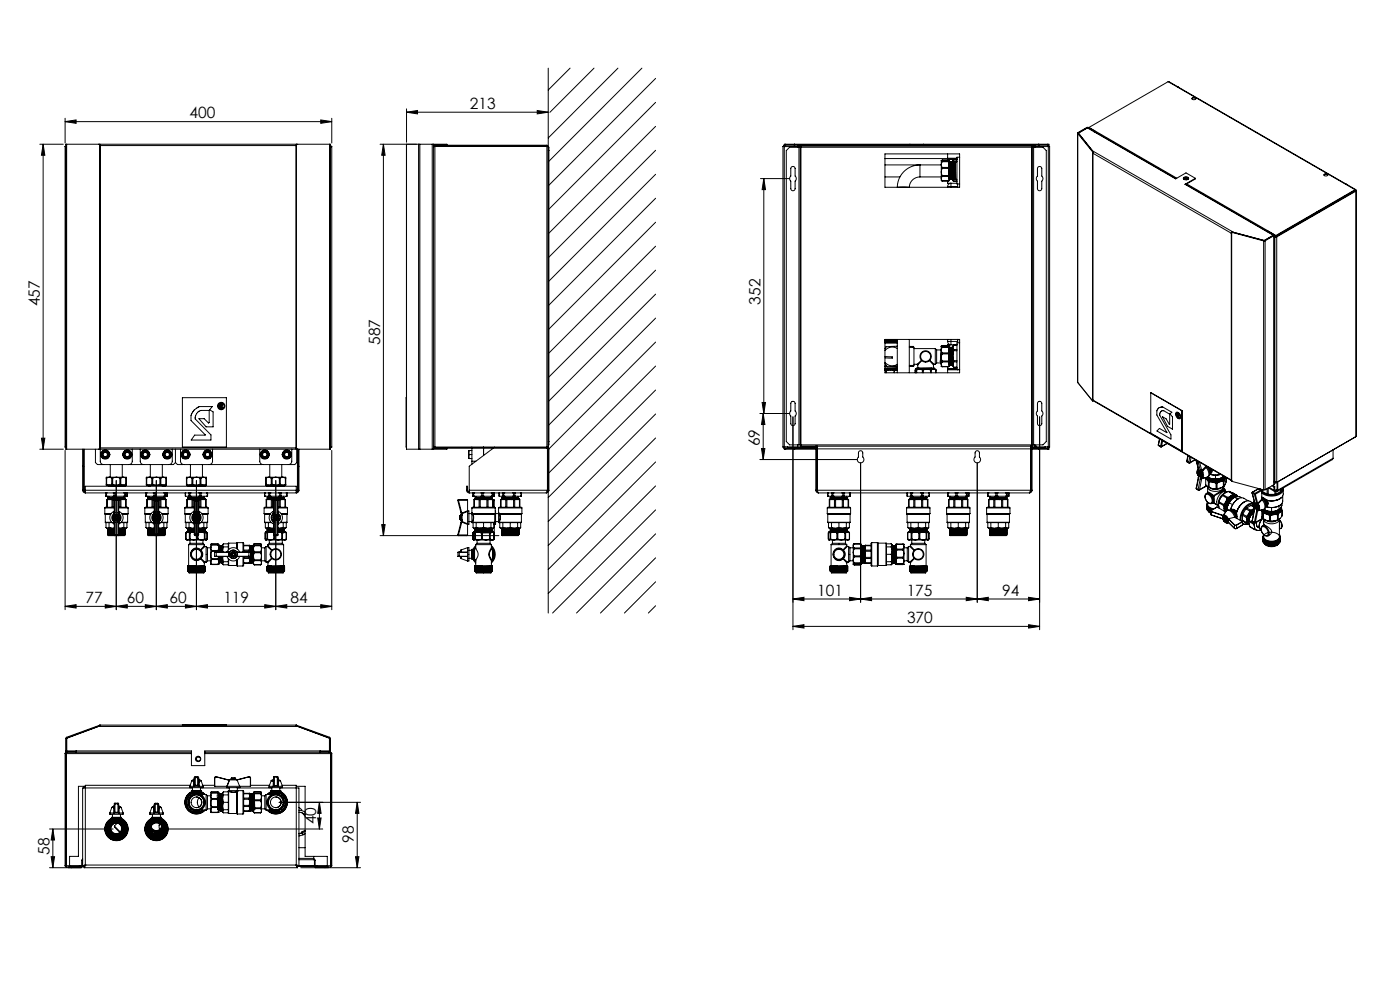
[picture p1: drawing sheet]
<svg xmlns="http://www.w3.org/2000/svg" width="420mm" height="297mm" viewBox="0 0 420 297" stroke-linecap="round" stroke-linejoin="round" font-family="sans-serif">
<defs><g id="words">
<g font-size="4.7">
<text x="56.8" y="35.4">400</text>
<text x="140.9" y="32.6">213</text>
<text x="11.9" y="91.8" transform="rotate(-90 11.9 91.8)">457</text>
<text x="228.1" y="91.3" transform="rotate(-90 228.1 91.3)">352</text>
<text x="114" y="103.4" transform="rotate(-90 114 103.4)">587</text>
<text x="227.9" y="133.8" transform="rotate(-90 227.9 133.8)">69</text>
<text x="245.2" y="178.5">101</text>
<text x="272" y="178.5">175</text>
<text x="300.7" y="178.5">94</text>
<text x="25.6" y="180.7">77</text>
<text x="38.1" y="180.7">60</text>
<text x="50.9" y="180.7">60</text>
<text x="67" y="180.7">119</text>
<text x="87.2" y="180.7">84</text>
<text x="272.1" y="186.7">370</text>
<text x="94.8" y="247" transform="rotate(-90 94.8 247)">40</text>
<text x="14.8" y="256.2" transform="rotate(-90 14.8 256.2)">58</text>
<text x="106.2" y="252.6" transform="rotate(-90 106.2 252.6)">98</text>
</g>
</g></defs>
<g fill="none" stroke="#000" stroke-width=".3">
<path d="M19.5 36.5l3.3-.6v1.1zM19.5 35.5v7.4M19.5 36.5h80M96.2 35.9l3.3 .6-3.3 .5zM99.5 35.5v7.4M122 33.6l3.3-.5v1zM122 32.6v10M122 33.6h42.5M161.2 33.1l3.3 .5-3.3 .5zM164.5 20.4v163.3M171 20.4l-6.5 6.6M178.2 20.4l-13.2 13.3"/>
<path d="M185.4 20.4l-20.9 20.9M192.6 20.4l-28.1 28.1M196.7 23.5l-32.2 32.2M196.7 30.7l-32.2 32.2M196.7 37.9l-32.2 32.2M323.3 39.9v74.7M323.3 40l4.5 5.5M323.3 40v74.6M323.4 39.7l-.1 .3M323.4 39.7l.1 .1M323.5 39.9l-.2 .1M323.5 39.9l4.5 5.6"/>
<path d="M323.5 39.8v.1M323.5 39.8l.1 .2M326 38.2h.6M326 38.2l.2 .1M326 38.2l-2.6 1.5M326.2 38.3h.2M326.2 38.3l-2.7 1.5M326.2 38.3v.1M326.4 38.3l1.9 1.1M326.4 38.3v.2M326.6 38.2l1.8 1.1M326.6 38.2l-.2 .1"/>
<path d="M326.7 38.2l-.1 .1M326.7 38.2l26.3 15.2M328.3 39.4v.1M328.4 39.5h-.2M328.4 39.5l24.4 14M328.4 39.3l-.1 .1M328.4 39.3v.2M350.4 24.5l56.3 32.3M350.4 24.5l-23.7 13.7M350.4 24.5l56.1 32.4M353.5 26.1l.1 .1M357.6 29.6a.77 .77 0 0 1 1.1 0"/>
<path d="M357.7 29.3a.55 .55 0 0 1 .6-.1 .55 .55 0 0 1 .4 .5 .55 .55 0 0 1-.7 .2 .55 .55 0 0 1-.3-.6zM11.9 43.2h7.1M12.9 43.2l.5 3.3h-1zM12.9 43.2v91.4M19.5 43.9l.2 .1M19.5 43.9h.2M19.5 43.9v90.1M20 43.2h-.3v91.4h.3M20 43.2h78.9M20 43.2v91.4M29.5 43.2l.6 .4M29.9 43.6h.2"/>
<path d="M29.9 43.2v91.4M30 43.6h.1M30.1 43.6v90.6M30.1 43.6h58.7M88.8 43.6h.1M88.8 43.6v90.6M88.9 43.2v91.4M89.3 43.2l-.5 .4M98.9 43.2h.2v91.4h-.2M98.9 43.2v91.4M99.1 43.5h.1M99.2 43.5l-.1 .1"/>
<path d="M99.2 43.7h-.1M99.2 43.7l-.1 .2h.2M99.2 43.5v.2M99.3 43.9l-.2 .2 .4-.2M99.3 43.9h.2M99.5 43.9v90.1M114 43.2h11.6M115 43.2l.5 3.3h-1zM115 43.2v117.3M122 43.6h.1M122 43.5l-.1 .1M122 43.2v91.4h3.6"/>
<path d="M125.6 43.2h.3M125.6 43.2v91.4M125.9 43.2h3.8M125.9 43.2v91.4M129.7 43.2h.4M129.7 43.2v91.4M130.1 43.2h4v.2h-4M130.1 43.2v91.4M130.5 43.9l-.4 .2M130.5 43.5l-.4 .4 .4-.2M130.5 43.9h33.6M130.5 43.5h33.6"/>
<path d="M130.5 43.5v.2M130.5 43.9v90.1M130.5 43.7h33.6M158.7 43.7v.2M161.9 43.9h.3M164.1 43.5l.4 .4h-.4M164.1 43.7l.2 .2M164.1 43.5v.2M164.1 43.9v90.1M164.5 44.1h.2v89.2h-.2M164.5 45.1h.2M196.7 45.1l-32.2 32.2"/>
<path d="M196.7 52.2l-32.2 32.3M196.7 59.4l-32.2 32.2M228.1 53.5h8.8M229.1 53.5l.6 3.3h-1.1zM229.1 53.5v70.4M234.9 43.9h.4M234.9 43.9v90.1M235.2 43.5l.1 .4M235.2 43.5h79.3M235.3 43.9h.1M235.3 43.9h5M235.3 43.9v90"/>
<path d="M235.7 43.2h-.4v.3M235.7 43.2h78.6M235.7 43.2v.3M237.4 50.1l.6-.2 .5 .4v2.5a1 1 0 0 1 0 1.5v2.2a.65 .65 0 0 1-.6 .7 .65 .65 0 0 1-.7-.7v-2.2a1 1 0 0 1 0-1.5zM238.3 43.4h.1M238.3 43.2v.3M238.4 43.2v.3M239.3 44.1v-.5h71.2v.5M239.3 43.8h71.2M239.7 44.1h.4M239.7 44.1h-2.8l-1 1v87.2l1 1h2.8M239.7 44.1v89.2"/>
<path d="M240.1 44.1h.2M240.1 44.1v89.2M240.3 43.8v.3M240.3 44.1h69.2M240.3 44.1v89.2M265.5 53h4.5M265.5 49.4h16.9M265.5 47.5h18.8M265.5 46.1h22.4v10h-22.4zM269.4 56.1h3.1M273 43.4v.1M273 43.4h4"/>
<path d="M273 43.2v.2M276 53v-3.5a6.6 6.6 0 0 0-6.8 6.6M276 53a3.2 3.2 0 0 0-3.2 3.1M276 53h6.4M277 43.4v.1M277 43.2v.2M282.4 49.3l.3 .9M282.4 49.3v2.2M282.4 51.5l.3 1.1M282.4 51.5v2M282.4 53.5l.3 .7M282.4 48.2l.3 .1"/>
<path d="M282.4 48.2v1.1M282.4 53.5v.6l.3 .1M282.4 48.1v.1M282.4 48.1h.1M282.7 50.2v.3M282.7 50.5l-.3 1M282.7 48.5l-.3 .8M282.7 52.6v.3M282.7 52.9l-.3 .6M282.7 48.3v.2M282.7 54.2h.1M282.7 48l-.3 .2"/>
<path d="M282.7 48h1.8M282.7 48.5h1.8M282.7 50.2h1.8M282.7 50.5h1.8M282.7 52.6h1.8M282.7 52.9h1.8M282.7 54.2h1.8M282.7 48.3h1.8M282.7 54.3h1.8M282.7 48h.1M284.3 46.1v1.3M284.3 47.4v.2"/>
<path d="M284.3 47.6v.1M284.3 55.9a.86 .86 0 0 1 1-.9v.9M284.3 55.9h1M284.3 47.7h2.8M284.3 47.4h2.8M284.3 47.7v.3M284.3 54.3v.6h2.8M284.3 55.9v.2M284.3 47.6h2.8M284.5 48h.1M284.5 50.5l.3 1M284.5 50.2v.3"/>
<path d="M284.5 48.5l.3 .8M284.5 52.9l.3 .6M284.5 52.6v.3M284.5 48.3v.2M284.5 48l.3 .2M284.7 54.2h-.2M284.7 48.1h.1M284.8 49.3l-.3 .9M284.8 49.3v2.2M284.8 51.5l-.3 1.1M284.8 51.5v2M284.8 53.5l-.3 .7"/>
<path d="M284.8 48.2l-.3 .1M284.8 48.2v1.1M284.8 53.5v.6M284.8 48.1v.1M284.8 50.9l.1 2.9M284.8 52.8v1M284.8 54.1l-.1 .1M284.8 53.7v.1M284.8 48.6v.1M284.8 53.8h.1M284.9 48.7l.1 4.9M285 53.6h.1"/>
<path d="M285 53.6l-.1 .2M285 48.5h.1M285 48.6l-.4 .3 .1 4.7 .2-4.9 .1 4.9M285 48.5l.1 .2M285 53.6l.1 .2M285.1 48.7h.1M285.1 48.7l.2 4.9M285.1 53.8l-.1-5.3 .2 5.3M285.1 53.8h.1M285.3 55.9h2M285.3 55.9v.2M285.3 48.5l.1 .2"/>
<path d="M285.3 48.5l.2 5.3M285.3 48.6l.1 5M285.5 48.7h.1M285.5 48.7l.1 4.9M285.5 53.8l-.1-.2-.2 .2M285.5 53.8h.1M285.6 48.5l.2 .2M285.6 48.5l.2 5.3M285.6 48.6l.1 5M285.7 48.5l.1 5.3M285.8 48.7l.1 4.9M285.8 48.7h.1"/>
<path d="M285.8 53.8l-.1-.2-.2 .2M285.8 53.8h.1M285.9 48.3l.2 .2M285.9 48.3v.4M285.9 53.7v.4M285.9 54.1v.1M285.9 48.1v.2M285.9 48.1h.1M285.9 54.2l.2 .1M285.9 53.6l.2 .2M285.9 53.6l-.1 .2M285.9 53.6l.2 .6"/>
<path d="M285.9 48.5h.1M285.9 48.5l.2 5.3zM286 48.6v5M286 48.5l.1 .2M286.1 48.7h.1M286.1 48.7l.1 4.9M286.1 48.5v.2M286.1 47.9l-.1 .1M286.1 54.2v.1M286.1 47.9h1M286.1 54.2h1M286.1 48.5h1"/>
<path d="M286.1 53.8h.1M286.1 54.4h1M286.1 47.9h.1M286.3 48.5l.1 5.3zM286.3 48.6v5M286.3 48.5l.1 .2M286.4 48.7h.1M286.4 48.7l.2 4.9M286.4 53.8l-.1-.2-.2 .2M286.4 53.8h.1M286.6 53.6h.1M286.6 53.6l-.1 .2"/>
<path d="M286.6 48.5l.1 5.3M286.6 48.6v5M286.6 53.6l.1 .2M286.7 53.8h.4M287.3 55.1v1M287.9 47.1h-.8v8h.8M309.5 44.1h.2M309.5 43.8v.3M309.5 43.9h5M309.5 44.1v89.2M309.7 44.1h.4M309.7 44.1v89.2"/>
<path d="M310.1 44.1h2.8l1 1v87.2l-1 1h-2.8M310.1 44.1v89.2M311.4 50.1l.6-.2 .5 .4v2.5a1 1 0 0 1 0 1.5v2.2a.65 .65 0 0 1-.6 .7 .65 .65 0 0 1-.7-.7v-2.2a1 1 0 0 1 0-1.5zM311.6 43.2v.3M311.6 43.4h.1M311.7 43.2v.3M314.3 43.2h.4v.7M314.3 43.2v.3M314.5 43.9h.1M314.5 43.9v90M314.5 43.5v.4M314.7 43.9h-.2"/>
<path d="M314.7 43.9h.2M314.9 43.9h-.4M314.9 43.9v90.1M327.8 45.2l.1 .7M327.8 45.2l-4.2-5.3 2.6-1.6 26.5 15.3 3.1-1.8 2.8 1.6M327.8 45.2l42.3 24.4M327.8 45.5v74.7M327.9 45.9l41.5 24M327.9 45.9v74M328 45.8l-.1 .1M328 45.5h-.2M328 45.5v.3"/>
<path d="M328 45.8h.1M355 53.5a1.01 1.01 0 0 1 1.6 0M355.1 53.3a.87 .87 0 0 1 1.5 .3 .83 .83 0 0 1-.9 .3 .83 .83 0 0 1-.6-.6zM355.5 55.2l26.5 15.2M355.5 55.2l26.5 15.3M356 53.6v.3M356 55.1l26.8 15.5M356.5 53.7a.66 .66 0 0 0-.7-.3 .66 .66 0 0 0-.5 .4l.6-.3 .5 .2M358.6 53.4l-3.1 1.8M358.6 53.4l-2.8 1.9M397.2 52.5a.77 .77 0 0 1 1.1 0M397.3 52.2a.55 .55 0 0 1 .6-.2 .55 .55 0 0 1 .3 .6 .55 .55 0 0 1-.6 .2 .55 .55 0 0 1-.3-.6z"/>
<path d="M401.5 59.9v.2M402.1 59.6v.2M403.4 58.8v.3M403.7 58.7v.2M403.8 55.2h.1M403.8 58.6v.2M406.5 57l.1 .1M406.5 56.9l.3 .1M406.5 57l-23.7 13.7M406.5 56.9l-23.7 13.7M406.5 56.9v.1M406.6 57.1v.1"/>
<path d="M406.6 57.2l-23.7 13.7M406.6 57.2l.2 .1M406.8 57v.3M406.8 57l-.2 .1M406.8 57.3l-23.8 13.7M406.8 57.3v73.6M406.9 57.1l-.1 73.8M196.7 66.6l-32.2 32.2M196.7 73.8l-32.2 32.2M369.4 69.9h.1M369.4 69.9v74M369.5 69.6v74.6l9.6 2.6"/>
<path d="M369.5 69.6l9.6 2.6M369.5 69.6l9.7 2.5M370.1 69.6l9.2 2.5M370.1 69.6h.1M379.1 72.2v74.6M379.2 72.1l-.1 .1M379.3 72.1h.1M379.4 72.1h-.2M379.4 72.1h.1M379.5 72.1l-.4 .1M379.5 72.1v74.7M380.2 69.4h-.2"/>
<path d="M380.2 69.5l.1-.3 1.9 1.1M382 70.5l-2.7 1.6M382 70.5v.1M382 70.4v.1M382 70.5l.2 .1M382 70.5l-2.6 1.6M382.2 70.3v.3M382.2 70.6v74.7M382.2 70.6l-2.7 1.5M382.2 70.3l-.2 .1M382.3 70.5l-.1 74.8M382.5 71.2h-.2"/>
<path d="M382.5 71.2v73.2M382.8 70.6l-.5 .3M382.8 70.7l-.5 .3M382.8 70.6v.1M382.9 70.9l-.4 .3M382.9 70.9l.1 .1M383 71l-.5 .2M383 71v73.6l-.5-.2M383.3 70.5v.2M394.5 63.9l.2 .2M395.2 63.6h-.1M395.2 63.6v.1"/>
<path d="M395.2 63.6h.1M395.2 63.7h.1M395.3 63.5h.1M395.3 63.5l-.1 .1M395.6 63.3l.1 .1M395.6 63.3l.2 .1M395.7 63.4h.1M395.8 63.4h-.1M395.8 63.4h.1M395.8 63.3v.1M395.8 63.2h.1M395.8 63.2v.2"/>
<path d="M395.9 63.3l-.1 .1M395.9 63.4h.1M399.9 60.8v.3M400 60.8v.2M196.7 81l-32.2 32.2M196.7 88.2l-32.2 32.2M196.7 95.3l-32.2 32.3M54.7 119.2h13.2v14.8h-13.2zM121.9 119.2v14.8M196.7 102.5l-32.2 32.2M196.7 109.7l-32.2 32.2M196.7 116.9l-32.2 32.2"/>
<path d="M265.5 106.8l2.2 .1v.4l-2.2-.1M265.5 108.6a2.81 2.81 0 0 0 3.7 .6M265.5 109.6h.4M265.5 102.8h3.7M265.5 110.8l3.7-.1zM265.5 110.3h3.7M265.5 102h3.7M265.5 101.9h3.7M265.5 102.4h3.7M265.5 102.5h3.7M265.5 110.9l.3 .3M265.5 110.8h1.5"/>
<path d="M265.5 109.8h.5M265.5 109l.5 .8M265.5 101.7h22.4v10h-22.4zM265.8 111.2v.5M266 101.7l-.2 .2M266.5 101.7l-.2 .2M267 110.8l1.3 .4M267 110.8l-1.2 .4M267 110.8h2.2l-.9 .4M267.8 109.8h1.4M268.2 101.7v.2M268.3 111.2v.5"/>
<path d="M269.2 103.8h.1M269.2 103.8l-3.3 .1-.4 .7M269.2 104.4a2.81 2.81 0 0 0-3.7 .7M269.2 109.8h-3.2M269.2 110.4h-3.7M269.2 110.3l-3.7 .1M269.2 110.5l-3.7 .1M269.2 110.6l-3.7 .1M269.2 101.7v10M272.8 104.1h1.4v5.4h-1.4M272.8 101.7v10M272.8 109.8h.9"/>
<path d="M272.8 103.8h.9M273.7 103.8h.4v.3M273.7 103.8l.2 .3M273.9 109.5l-.2 .3M274.1 109.5v.3h-.4M274.2 104.5h6.4M274.6 110.9h.1M274.6 110.9v.8M274.7 110.6l.2 .3M274.7 110.6h1.2M274.7 110.6l-.1 .3M274.7 110.6v.1"/>
<path d="M274.9 110.9h.1M274.9 110.9v.8M275 110.9v.8M275 110.4h.1M275 110.4l.2 .1M275.2 109.2l.1 .2M275.2 110.5v.1M275.2 110.6h-.1M275.3 109.4v.9M275.7 110.3l-.6 .1M275.7 110.3l-.7 .1M275.7 110.3h3.7"/>
<path d="M275.9 110.6l.8 .3M275.9 110.6h2.2M275.9 110.6l-.9 .3M276.4 108l-1.3 1.2h-.9M276.5 108.1l-1.2 1.3M276.7 110.9h.3M276.7 110.9v.8M277 110.9v.8M278.1 110.6l-1.1 .3M278.1 110.6l1 .3M278.1 110.6h2M278.8 108.1l1.2 1.3"/>
<path d="M278.9 108l1.3 1.2M279.1 110.9h.3M279.1 110.9v.8M279.4 110.9v.8M279.4 110.3l.8 .1M279.4 110.3l-4.3 .1M280 109.4v.9M280.1 110.6l-.7 .3M280.1 110.6l.6 .3M280.1 110.6h.6l.1 .3M280.1 110.4l.2 .1M280.1 110.4l-4.9 .1"/>
<path d="M280.2 110.4h.1M280.2 109.2l-.2 .2M280.2 109.2h.4M280.3 110.6h-.3M280.3 110.6h.1M280.3 110.6h-3.9M280.6 104.5v4.7M280.6 104.5l.4 .4M280.7 110.9h.1M280.7 110.9v.8M280.8 110.9v.8M281 104.9v3.9"/>
<path d="M281 108.8l-.4 .4M281 104.9h1.3M281 108.8h1.3M282.3 106.4v.6M282.3 105.1l.1 .1M282.3 104.6v4.5M282.3 104.6h.1M282.3 109.1h.1M282.4 105.6l-.4 2.8M282.4 104.9l.3 .9M282.4 104.9v2.2M282.4 107.1l.3 1.1"/>
<path d="M282.4 107.1v2M282.4 109.1l.3 .7M282.4 103.8l.3 .1M282.4 103.8v1.1M282.4 109.8l.3 .1M282.4 109.1v.7M282.4 103.8h.1M282.4 109.8h.1M282.5 103.6l-.1 .2M282.7 103.6l-.3 .2M282.7 105.8v.3M282.7 106.1l-.3 1"/>
<path d="M282.7 104.1l-.3 .8M282.7 108.2v.3M282.7 108.5l-.3 .6M282.7 103.9v.2M282.7 109.8v.1M282.7 103.6h1.8M282.7 103.7l-.3 .1M282.7 103.7h1.8M282.7 104.1h1.8M282.7 108.5h1.8M282.7 105.8h1.8M282.7 106.1h1.8"/>
<path d="M282.7 108.2h1.8M282.7 109.8h1.8M282.7 103.9h1.8M282.7 103.7h.1M282.7 109.9h1.8M282.7 103.5v.1M284.3 110.8v.9M284.3 110.6v.2M284.3 110.5v.1M284.3 102.3h1M284.3 102.3a.86 .86 0 0 0 1 .9v-.9M284.3 110.5h2.8"/>
<path d="M284.3 110.8h3.6M284.3 101.7v.6M284.3 109.9v.6M284.3 110.6h2.8M284.5 103.5v.1M284.5 103.7h.1M284.5 103.6l.3 .2M284.5 106.1l.3 1M284.5 105.8v.3M284.5 104.1l.3 .8M284.5 108.5l.3 .6M284.5 108.2v.3"/>
<path d="M284.5 103.9v.2M284.5 103.7l.2 .1M284.7 103.6l.1 .2M284.7 104.1l.1 .2M284.7 103.8h.1M284.8 104.9l-.3 .9M284.8 104.9v2.2M284.8 107.1l-.3 1.1M284.8 107.1v2M284.8 109.1l-.3 .7M284.8 103.8l-.3 .1M284.8 103.8v1.1"/>
<path d="M284.8 109.8h-.3M284.8 109.1v.7M284.8 103.8h.1M284.8 106.5l.1 2.9M284.8 108.4v1M284.8 109.8h.1M284.8 109.3v.1M284.8 109.4h.1M284.9 104.3l.1 4.9M285 109.2h.1M285 109.2l-.1 .2M285 104.1l.1 5.3"/>
<path d="M285 104.1h.1M285 104.2l-.4 .3 .1 4.7 .2-4.9 .1 4.9M285 104.1l.1 .2M285 104.1l.2 5.3M285 109.2l.1 .2M285.1 104.3h.1M285.1 104.3l.2 4.9M285.1 109.4h.1M285.2 104.4l.2 4.8M285.3 102.3h2M285.3 101.7v.6M285.3 109.2h.1"/>
<path d="M285.3 109.2l-.1 .2M285.3 104.2l-.1 .1M285.3 104.1l.2 5.3M285.3 104.1l.1 .2M285.4 109.2l.1 .2M285.5 104.3h.1M285.5 104.3l.1 4.9M285.5 109.4h.1M285.6 109.2h.1M285.6 109.2l-.1 .2M285.6 104.2l.1 5M285.7 104.1l.1 5.3"/>
<path d="M285.7 104.1l.1 .2M285.7 109.2l.1 .2M285.8 104.3l.1 4.3M285.8 104.3h.1M285.8 109.4h.1M285.9 104.4v2M285.9 109.3l-.1 .1M285.9 107l.2 1.1M285.9 107v2M285.9 104.3l.2 .5M285.9 104.3v1.9M285.9 109.5l.2 .6"/>
<path d="M285.9 103.9v.4M285.9 106.2v.8M285.9 109v.5M286.1 105.1l-.2 1.1M286.1 108.1v.4M286.1 108.5l-.2 .5M286.1 104.8v.3M286.1 103.4l-.2 .5M286.1 110.1h.1M286.1 105.1h1M286.1 108.1h1M286.1 108.5h1"/>
<path d="M286.1 104.8h1M286.1 110.1h1M286.1 103.3h.1M287.1 103.3h-2.8v.2M287.3 101.7v1M287.3 110.7v.1M287.9 102.7h-.8v8h.8M323.3 114.6l4.5 5.6M327.8 120l41.7 24.1M327.8 119.8l.1 .1M327.9 119.9l41.5 24M327.9 119.9h-.1"/>
<path d="M345.2 117.7l9.4 5.4M345.2 117.7v12.1l9.4 5.4M11.9 134.6h7.1M12.4 131.3h1l-.5 3.3zM19.5 134h.2M19.5 135v47.7M19.7 133.9l-.2 .1M20 134.6h78.9M24.8 139.7h.3M24.8 134.6v12.3M25.1 134.6v12.3M25.2 134.6v12.3"/>
<path d="M28.6 134.6v4l.6 .6h1.7M29.9 134.2h.2M30 134.2v.1M30.1 134.2l-.6 .4M30.1 134.2h58.7M30.1 134.2l-.1 .1M30.1 134.6v3.6a1 1 0 0 0 1 1h7.6a1 1 0 0 0 1-1v-3.6M30.2 136.2l.2 .6 .4 .5M30.8 135.1l-.6 1M30.9 139.2h.1M30.9 135h1.4l.7 1.2-.7 1.2h-1.4l-.7-1.2zM32.2 135h-1.2"/>
<path d="M32.2 137.4h-1.2M32.4 135.1l.5 1.1M32.9 136.3l-.5 1M33.1 139.2v3.8M36.7 139.2v3.8M36.8 136.3l.6 1M37.4 135.1l-.6 1M37.5 135h1.4l.7 1.2-.7 1.2h-1.4l-.3-.5-.4-.7zM38.8 135h-1.2M38.8 137.4h-1.2M38.9 139.2h4M38.9 139.2h.1"/>
<path d="M39 135.1l.5 1M39.5 136.2l-.1 .6-.5 .5M42.1 134.6v3.6a1 1 0 0 0 1 1h7.6a1 1 0 0 0 1-1v-3.6M42.2 136.2l.2 .6 .4 .5M42.8 135.1l-.6 1M42.9 139.2h.1M42.9 135h1.4l.5 .9 .2 .3-.7 1.2h-1.4l-.7-1.2zM44.2 135h-1.2M44.2 137.4h-1.2M44.4 135.1l.5 1.1M44.9 136.3l-.5 1M45.1 139.2v3.8"/>
<path d="M48.7 139.2v3.8M48.8 136.3l.6 1M49.4 135.1l-.6 1M49.5 135h1.4l.5 .9 .2 .3-.7 1.2h-1.4l-.5-.9-.2-.3zM50.8 135h-1.2M50.8 137.4h-1.2M50.9 139.2h.1M51 135.1l.5 1M51.5 136.3l-.6 1M52.6 138.6l-.6 .6h-1.1M52.6 138.6l.6 .6h1.7M52.6 134.6v4"/>
<path d="M54.2 134.6v3.6a1 1 0 0 0 1 1h7.6a1 1 0 0 0 1-1v-3.6M54.3 136.2l.6 1.1M54.9 139.2h.1M54.9 135.1l-.6 1M55 135h1.4l.6 1.2-.6 1.2h-1.4l-.7-1.2zM56.2 135h-1.1M56.3 137.4h-1.2M56.3 136v.4M56.4 135.1l.6 1.1M57 136.3l-.6 1M57.1 139.2v3.8M58.3 122.9l1.5-1.1h3.9l-.8 1 1 .6v4.5h-2.1l-2.1-2.4h1.6l1.3 1.3 .2-.2v-3.6h-2.5a2.47 2.47 0 0 0-1.8 2.5l4.8 4.8v1.6h-5.9l1-1.5 3.1-.1-4.2-4.3a3.5 3.5 0 0 1 1-3.1z"/>
<path d="M60.7 139.2v3.8M60.9 136.3l.6 1M61.5 135.1l-.6 1M61.6 135h1.4l.5 .9 .1 .3-.6 1.2h-1.4l-.5-.9-.2-.3zM62.8 135h-1.1M62.9 137.4h-1.2M62.9 139.2h15.8M62.9 136v.4M62.9 139.2h.1M63 135.1l.6 1M63.6 136.2l-.1 .6-.5 .5M65.9 121.1h.6a.33 .33 0 0 1 .3 .3 .33 .33 0 0 1-.3 .4l.4 .5h-.3l-.4-.5-.1 .5h-.2z"/>
<path d="M66.1 121.3l.5 .2-.5 .1zM77.9 134.6v3.6a1 1 0 0 0 1 1h7.6a1 1 0 0 0 1-1v-3.6M78.1 136.2l.1 .6 .5 .5M78.7 135.1l-.6 1M78.7 139.2h.1M78.7 135h1.4l.5 .9 .2 .3-.7 1.2h-1.4l-.5-.9-.2-.3zM80 135h-1.2M80 137.4h-1.2M80.2 135.1l.6 1.1M80.8 136.3l-.6 1M80.9 139.2v3.8M84.5 139.2v3.8"/>
<path d="M84.7 136.3l.6 1M85.2 135.1l-.5 1M85.3 135h1.4l.5 .9 .2 .3-.7 1.2h-1.4l-.5-.9-.2-.3zM86.6 135h-1.2M86.6 137.4h-1.1M86.7 136.2h.1M86.7 139.2h.1M86.8 135.1l.6 1M87.4 136.2l-.2 .6-.4 .5M88.8 134.2l.5 .4M88.8 134.2h.1M88.8 134.2l.1 .1"/>
<path d="M88.9 134.2v.1M89 134.6v4l-.6 .6h-1.7M89.2 134.6v12.3M89.4 139.7h.3M89.4 134.6v12.3M89.7 134.6v12.3M99.1 134.3h.1M99.1 134.1h.1M99.2 134.1v.2M99.3 134l-.2-.2 .4 .2M99.3 134l-.2-.1 .1 .2M99.3 134h.2"/>
<path d="M99.5 135v47.7M121.9 134.2h.1M121.9 134.2l.1 .1M125.6 134.6h.3M125.9 134.6h3.8M129.7 134.6h.4M130.1 133.8l.4 .2M130.1 134.4h4v.2h-4M130.5 134.1l-.4-.2 .4 .4M130.5 134h33.6M130.5 134.3h33.6M130.5 134.1v.2"/>
<path d="M130.5 134.1h33.6M140.8 136.2v1.2M140.8 135v1.2M140.8 135l-.2 .2v2l.2 .2M140.8 136.2h.8M140.8 137.4h.8M140.8 135h.8M141.6 138.2v.9M141.6 134v.1M141.6 134.3v3.9M141.6 138.2h1.2M145.1 134v.1"/>
<path d="M145.1 134.3v2.2M148 134.3l-7.2 5.4v7.2M148.4 134l-.2 .1M164.1 134l.4-.1-.4 .4M164.1 134.1v.2M164.2 134l-.1 .1M164.2 134.3v12.6M164.3 134.3l.1 .2M164.4 134.5v12.4M164.4 134.5h.3M164.5 134l.2 .5M164.5 132.3h.2"/>
<path d="M164.7 134.5v12.4M196.7 124.1l-32.2 32.2M196.7 131.3l-32.2 32.2M196.7 138.4l-32.2 32.3M228 137.7h29.2M228 123.9h8.9M228.4 134.4h1.1l-.5 3.3zM228.6 120.6h1.1l-.6 3.3zM229 123.9l.5 3.3h-1.1zM229 123.9v13.8M235.2 134.3h9.5M235.3 133.9l-.1 .4"/>
<path d="M235.3 133.9l-.4 .1M235.3 134.3v.3h.4M235.3 133.9h.1M235.3 133.9h9.4M235.7 134.6h9M235.7 134.3v.3M236.2 133.9v.4M236.2 134.1h8.5M237.4 120.5l.6-.2 .5 .4v2.5a1 1 0 0 1 0 1.5v2.2a.65 .65 0 0 1-.6 .7 .65 .65 0 0 1-.7-.7v-2.2a1 1 0 0 1 0-1.5zM237.6 120.3h.5M237.9 124.9v63.8M238.3 134.4h.1"/>
<path d="M238.3 134.3v.3M238.4 134.3v.3M239.3 133.3v.6M239.7 133.3h.4M240.1 133.3h.2M240.3 133.3v.4h69.3v13.2M240.3 133.3h69.2M242.9 134.1v.2M244.7 133.7v13.2M245 133.9h.2M245 134.3h.2M245 134.6h.2"/>
<path d="M245 134.1h.2M245 133.7v13.2M245.2 133.7v.8M245.2 134.5h64M245.2 134.5v12.4M257.7 135.3l.4-.2 .6 .2 .1 1.7a1 1 0 0 1 .1 1.4 1 1 0 0 1-1.4 0 1 1 0 0 1 0-1.4zM258.2 138.7v41.8M292.7 135.3l.4-.2 .6 .2 .1 1.7a1 1 0 0 1 .1 1.4 1 1 0 0 1-1.4 0 1 1 0 0 1 0-1.4zM293.2 138.7v41.8M309.2 133.7v.8M309.2 133.9h.1M309.2 134.3h.1"/>
<path d="M309.2 134.6h.1M309.2 134.1h.1M309.2 134.5v12.4M309.3 133.7v13.2M309.5 133.3h.2M309.5 133.3v.4M309.6 133.9h4.9M309.6 134.3h4.9M309.6 134.6h4.7M309.6 134.1h3.9M309.7 133.3h.4M310.5 133.3v.4h.4v.2"/>
<path d="M310.9 134.1v.2M311.4 120.5l.6-.2 .5 .4v2.5a1 1 0 0 1 0 1.5v2.2a.65 .65 0 0 1-.6 .7 .65 .65 0 0 1-.7-.7v-2.2a1 1 0 0 1 0-1.5zM311.6 134.3v.3M311.6 134.4h.1M311.6 120.3h.5M311.7 134.3v.3M311.9 124.9v63.8M313.5 133.9v.4M314.3 134.3v.3M314.5 133.9v.4M314.5 133.9l.4 .1M314.5 133.9l.2 .1"/>
<path d="M314.5 133.9h.1M314.7 134v.6h-.4M314.7 134h.2M328 120.1l-.2 .1M347.5 122.4l.2-.2 1.1-.2 2.8 1.6-.6 .4 .7 1v3.6l-1.4-.8-1.6-2.9 1.1 .6 1.1 1.6v-3l-1.7-1a1.06 1.06 0 0 0-1.3 1.4l3.4 5.8v1.3l-4.2-2.4 .7-.8 2.2 1.3-2.9-5.3v-1.3zM347.5 133.3l.1 .3M347.5 133.3v.1M347.5 133.4l.1 .2M347.5 133.4l.7 .4M347.6 133.6l.6 .3M347.8 131.6l-.3 1.7M347.9 131.6l-.4 1.8"/>
<path d="M348.2 133.8h.3M348.2 133.8v.1M348.2 133.9h.2M348.5 133.8l-.1 .1M348.5 132l-.3 1.8M348.8 132.1l-.3 1.7M350.1 132.9l-1.6 .9M350.2 132.9l-1.8 1M352.8 123.7a1.11 1.11 0 0 1 1.2 .5 1.11 1.11 0 0 1-.2 1.3 1.44 1.44 0 0 1-1-1.8zM353 123.8a.94 .94 0 0 1 .9 .5 .94 .94 0 0 1-.1 1 1.09 1.09 0 0 1-.8-1.5zM353.1 123.8l.6 .5v.3h-.1l.2 .6-.5-.7v.4l-.2-.1zM353.3 124.1l.3 .4-.3-.2z"/>
<path d="M354.6 123.1v12.1M354.6 123.1h.1M356 138.1l.2 .3M356 138.1l.1 .1M356.1 138.2l.1 .2M356.1 138.2l.5 .3M356.2 138.4l.5 .3M356.4 136.5l-.4 1.6M356.5 136.5l-.4 1.7M356.6 138.5l.4 .1M356.6 138.5l.1 .2M356.7 138.7h.3"/>
<path d="M357 136.8l-.4 1.7M357 138.6v.1M357.3 137.1l-.3 1.5M358.5 137.7l-1.5 .9M358.6 137.8l-1.6 .9M358.9 138.1v.1M358.9 138.1l.6 2.4M358.9 137.9v.2M358.9 138.2l.5 .3M358.9 138.2l.7 2.4M359 138l-.1 .2M359.4 138.5l.7 2.4"/>
<path d="M359.5 138.3l-.1 .2M359.8 138.5h-.4M359.9 138.5l.6 2.5M361.7 139.8l-1 1M361.7 139.8l.1 .3M361.7 139.8v-.2a2.38 2.38 0 0 1 .8 3.2l-.3 .2M361.8 139.6h.1M399.9 137.3l-.2 .4-16.5 9.6M399.9 137.3l-16.6 9.6M399.9 134.8v2.5M406.5 131h.1M406.8 130.9l-24 13.8"/>
<path d="M24.8 146.9a.8 .8 0 0 0 .8 .8M24.8 146.9h.3M25.1 146.9l.5 .5-.4-.5M25.2 146.9l.2 .5M25.2 146.9h64M25.6 147.7v-2h63.3v2M25.6 147.7h63.3M31.4 153.9l.1 .1M31.4 152.2h2.9M31.4 153.9h1.9M31.4 152.2v1.7M31.5 154l.1 .1"/>
<path d="M31.5 154h1.8M31.6 156.5l2 .1M31.6 154.1h1.6M31.6 156.5h1.9M31.6 154.1v2.4M31.8 147.8v.9M31.8 147.8h.1M31.8 148.7h.4M31.8 148.7h.1M31.8 158.1l.4 .2M31.8 156.6v1.5M31.8 147.7v.1"/>
<path d="M31.9 145.2v.2h.9M31.9 145.2h.1M31.9 143.3h.1M31.9 143.3v1.9M31.9 148.7h.3M31.9 147.8v.9M32 145.2l.8 .2M32 143.3v1.9M32 152v-2.3h5.8v2.3M32.2 147.7l-.3 .1M32.2 148.7h1.8M32.2 149.7v2.3"/>
<path d="M32.2 158.3h.1M32.3 145.4v.1M32.3 149.3l.3 .2M32.3 145.5l.3 .2M32.3 158.3h1.4M32.3 158.5h.1M32.3 158.8h.1M32.3 159.1h.1M32.3 159.4v.1M32.3 159.7v.1M32.3 159.7h2zM32.3 159.4h2l-1.9 .1 .2 .1"/>
<path d="M32.4 159.8h1.9M32.4 158.5h1.9M32.5 158.6l-.2 .2M32.5 158.9l-.2 .2M32.5 159.2l-.2 .2M32.5 159.6l-.2 .1M32.5 159.9l-.2 .2M32.5 158.3v.1M32.5 158.4l-.2 .1M32.6 149.5l-.2 .2M32.6 148.7v.4M32.7 158.1l1 .2"/>
<path d="M32.7 158.1l-.4 .2M32.7 156.6v1.5M32.8 145.4h2.1M32.8 143h2.1M32.8 143l.7 .3M32.8 143l-.8 .3M32.8 143h-.9v.3M32.8 145.4l-.5 .1M33.4 158.3l-.9 .1M33.5 145.2l-.7 .2M33.5 145.2h.3M33.5 143.3h.3"/>
<path d="M33.5 143.3v1.9M33.6 149.7v2.3M33.7 158.3h.3M33.7 154.4l-.2 .7 .2 .7M33.7 154.4l.2 .1M33.7 155.8l.5 .5M33.8 145.2l1.1 .2M33.8 143.3v1.9M33.9 154.5l-.2 .6 .2 .6M33.9 155.7l-.2 .1M33.9 155.7l.4 .2M33.9 149.7v2.3"/>
<path d="M34 148.7h.9M34 147.7l.2 .1M34 158.3h.3M34.2 153.9l-.5 .5M34.2 153.9v.1M34.2 156.3v.1M34.2 153.3a2 2 0 0 0-1.3 1.8 2 2 0 0 0 1.3 1.9M34.2 153.3v.6M34.2 157l.1 .2M34.2 154v.2M34.2 156.2h.1M34.2 156.2v.1"/>
<path d="M34.2 156.4l.1 .1M34.2 153.9h.1M34.2 156.4v.6M34.2 147.8h.4M34.2 148.7h-.2M34.2 148.7h.4M34.2 147.8v.9M34.2 156.4h.1M34.2 154l.1 .2M34.2 154h.1M34.2 156.3h.1M34.2 154.2l.1 .2"/>
<path d="M34.2 156.1h.1M34.2 156.1v.1M34.3 156.3v.1M34.3 154v.1M34.3 154h-.1M34.3 153.8v.2M34.3 156.4v.1M34.3 153.8l-.1 .1M34.3 154.2l.1 .1M34.3 154.2h-.1M34.3 156.1h.1M34.3 156.1l-.1 .2"/>
<path d="M34.3 159.1h-2l2 .1M34.3 158.8h-2l2 .1M34.3 149.9l.2-.2v.3M34.3 149.9l.2 .1M34.3 153.6l.2 .1M34.3 153.6v.1M34.3 156.5v.2M34.3 156.5h.1M34.3 153.7l-.1 .2M34.3 153.7h.1M34.3 153.1l-.1 .2M34.3 152h-2.7l-.2 .2"/>
<path d="M34.3 160l-2 .1M34.3 159l-2 .1M34.3 158.7l-2 .1M34.3 158.4l-2 .1M34.3 158.4l-1.9 .1M34.3 159.5l-1.8 .1M34.3 159.9l-1.8 .1M34.3 159.6h-1.8M34.3 159.3h-1.8M34.3 158.9l-1.8 .1M34.3 158.6l-1.8 .1M34.3 149.9v3.7"/>
<path d="M34.3 156.7v3.6M34.3 153.7v.2M34.3 153.7v.1M34.3 158.3h-.3M34.3 153.9l.1 .1M34.3 153.9v.1M34.3 154.4l-.4 .1M34.3 155.9h.1M34.3 155.9h.4M34.3 155.9l-.1 .2M34.3 156.1l.1 .1M34.3 154.1l.2 .2"/>
<path d="M34.3 156.1v.2M34.3 154.1v.1M34.4 154.3l-.1 .1M34.4 155.9l-.1 .2M34.4 155.9l.1 .1M34.4 156.2l-.1 .2M34.4 154l.1 .2M34.4 154l-.1 .1M34.5 154.3h-.1M34.5 156l-.2 .1M34.5 156v.1M34.5 153.7v.5"/>
<path d="M34.5 156.6l-.2 .1M34.5 150h.9M34.5 150v3.7M34.5 156.6v3.7M34.5 156.1v.5M34.5 156.1l-.1 .1M34.5 154.2l.2 .1M34.5 154.2v.1M34.6 155.7h.7M34.6 154.5h.7M34.6 148.7h.3M34.6 147.8v.9"/>
<path d="M34.7 155.9l-.2 .2M34.7 154.3v.1M34.7 154.4h-.4M34.7 154.3h.2M34.7 155.9h.2M34.9 145.4h2.1M34.9 143l-1.1 .3M34.9 143l1.1 .3M34.9 143h2.1M34.9 144v38.7M34.9 147.7l-.3 .1M34.9 148.7h2.2"/>
<path d="M35 154.3h.2M35 155.9h.2M35.2 155.9l.1 .2M35.2 154.4h.4M35.2 154.3v.1M35.3 156.1l.1 .5M35.3 156.1l.2 .1M35.3 154.2l-.1 .1M35.3 154.2l.1 .1M35.4 153.7l-.1 .5M35.4 156.6l.2 .1M35.4 150v3.7"/>
<path d="M35.4 156.6v3.7M35.4 154.3h.1M35.4 156l.1 .1M35.4 156l-.1 .1M35.5 156.2l.1 .2M35.5 154l-.2 .2M35.5 154v.1M35.5 154.3l.1 .1M35.5 155.9l.1 .2M35.5 155.9l-.1 .1M35.5 154.1l-.1 .2M35.5 154.1l.1 .1"/>
<path d="M35.5 156.1v.1M35.5 156.1l.1 .2M35.6 154.4l.4 .1M35.6 155.9h-.4M35.6 155.9h-.1M35.6 155.9v.2M35.6 153.9l-.1 .1M35.6 153.9v.1M35.6 156.4v.1M35.6 159.1l1.9-.1-.1 .1M35.6 149.9l-.2 .1M35.6 149.9l-.2-.2v.3"/>
<path d="M35.6 153.6l-.2 .1M35.6 156.5v.2M35.6 153.6v.1M35.6 153.7l.1 .2M35.6 153.7h.1M35.6 156.5h.1M35.6 153.1l.1 .2M35.6 152.2h2.8M35.6 152h2.6l.2 .2M35.6 158.3h.3M35.6 160l1.9-.1zM35.6 159.6h1.9z"/>
<path d="M35.6 149.9v3.7M35.6 156.7v3.6M35.6 153.7v.2M35.6 153.7v.1M35.6 154.2l-.1 .1M35.6 154.2h.1M35.6 156.1h-.1M35.6 156.1v.2M35.6 153.8v.2M35.6 153.8v.1M35.6 156.1h.1M35.6 154l-.1 .1"/>
<path d="M35.6 156.3v.1M35.6 154h.1M35.6 154.2v.2M35.6 156.1l.1 .1M35.6 154v.2M35.6 156.3h.1M35.6 156.4h.1M35.6 153.9h.1M35.7 153.9h.1M35.7 156.4l-.1 .1M35.7 156.4v.6M35.7 154l-.1 .2"/>
<path d="M35.7 156.2l-.1 .1M35.7 156.2v.1M35.7 153.3v.6M35.7 153.3a2 2 0 0 1 1.2 1.8 2 2 0 0 1-1.2 1.9M35.7 157l-.1 .2M35.7 153.9v.1M35.7 153.9l.5 .5M35.7 156.3v.1M35.7 156.3l-.1 .1M35.9 158.3h.3M35.9 149.7v2.3M36 145.2l-1.1 .2"/>
<path d="M36 145.2h.2M36 143.3h.2M36 143.3v1.9M36 154.5l.1 .6-.1 .6M36 155.7l-.4 .2M36 155.7l.2 .1M36.2 154.4l-.2 .1M36.2 154.4l.1 .7-.1 .7M36.2 155.8l-.5 .5M36.2 158.3h1.3M36.2 145.2l.8 .2M36.2 143.3v1.9"/>
<path d="M36.3 149.7v2.3M36.4 156.5h1.9M36.5 153.9h1.9M36.6 154h1.8M36.7 154.1h1.6M36.9 149.1h.6l-.2 .1M36.9 149.1l-4.6 .2M36.9 149.1h-3.1a1.29 1.29 0 0 0-1.5 .2M36.9 145.4l-4.3 .2M37 143l-.8 .3M37 143l.8 .3M37 143h.9v.3"/>
<path d="M37.1 148.7h.6M37.1 147.7l.3 .1M37.2 158.1l-1 .2M37.2 158.1l.3 .2M37.2 156.6v1.5M37.2 148.7v.4M37.3 145.5l-4.5 .2M37.3 149.2l-4.7 .3M37.3 149.4l-4.7 .2M37.3 149.4l.3 .1M37.3 145.5l.3 .2M37.3 145.4v.1"/>
<path d="M37.3 149.2v.2M37.3 158.5h-1.7M37.3 158.8l-1.7 .1M37.3 158.8h-1.7M37.3 158.5l-1.7 .1M37.3 159.8l-1.7 .1M37.3 159.7l-1.7 .1M37.4 159.4l-1.8 .1M37.4 159.2h-1.8M37.4 159.1h-1.8M37.4 159.5h-1.8M37.4 158.5l.1 .1-1.9 .1h1.9l-.1 .1"/>
<path d="M37.4 159.8l.1 .1M37.4 159.5l.1 .1M37.4 159.2l.1 .1h-1.9M37.4 158.8l.1 .1-1.9 .1M37.4 159.7v.1M37.4 159.4v.1M37.4 159.1v.1M37.4 158.8h.1M37.4 158.4v.1M37.4 148.7h-.3M37.4 147.8h.2M37.4 148.7h.2"/>
<path d="M37.4 147.8v.9M37.4 158.3l-1.8 .1h1.9l-.1 .1M37.5 159.9l-.1 .1M37.5 159.6l-.1 .1M37.5 159.3l-.1 .1M37.5 159.3l-1.9 .1M37.5 158.3h.1M37.5 158.6v.1M37.5 158.9v.1M37.5 159.6h.1M37.5 159.9h.1M37.5 158.3h.2"/>
<path d="M37.6 145.7h-.7M37.6 149.6l-.3 .1M37.6 149.6l-3.4 .1M37.6 149.5l-5 .2M37.6 145.7h.1M37.6 149.5v.1M37.6 148.7h.1M37.6 147.8v.9M37.7 149.7v2.3M37.7 147.7l-.1 .1M37.8 145.2l-.8 .2M37.8 145.2h.1"/>
<path d="M37.8 143.3h.1M37.8 143.3v1.9M37.9 145.2v.2h-.9M37.9 143.3v1.9M38.1 147.7v.1M38.1 158.1l-.4 .2M38.1 156.6v1.5M38.1 148.7h.1M38.1 148.7h-.4M38.1 147.8h.1M38.1 147.8v.9M38.3 156.5l-2 .1"/>
<path d="M38.3 154.1v2.4M38.4 154l-.1 .1M38.4 153.9v.1M38.4 152.2v1.7M43.4 153.9l.1 .1M43.4 152.2h2.9M43.4 153.9h1.9M43.4 152.2v1.7M43.5 154l.1 .1M43.5 154h1.8M43.6 156.5l2 .1M43.6 154.1h1.6"/>
<path d="M43.6 156.5h1.9M43.6 154.1v2.4M43.8 147.8v.9M43.8 147.8h.1M43.8 148.7h.4M43.8 148.7h.1M43.8 158.1l.4 .2M43.8 156.6v1.5M43.8 147.7v.1M43.9 145.2v.2h.9M43.9 145.2h.1M43.9 143.3h.1"/>
<path d="M43.9 143.3v1.9M43.9 148.7h.3M43.9 147.8v.9M44 145.2l.8 .2M44 143.3v1.9M44 152v-2.3h5.8v2.3M44.2 147.7l-.3 .1M44.2 148.7h1.8M44.2 149.7v2.3M44.2 158.3h.1M44.3 145.4v.1M44.3 149.3l.3 .2"/>
<path d="M44.3 145.5l.3 .2M44.3 158.3h1.4M44.3 158.5h.1M44.3 158.8h.1M44.3 159.1h.1M44.3 159.4v.1M44.3 159.7v.1M44.3 159.7h2zM44.3 159.4h2l-1.9 .1 .2 .1M44.4 159.8h1.9M44.4 158.5h1.9M44.5 158.6l-.2 .2"/>
<path d="M44.5 158.9l-.2 .2M44.5 159.2l-.2 .2M44.5 159.6l-.2 .1M44.5 159.9l-.2 .2M44.5 158.3v.1M44.5 158.4l-.2 .1M44.6 149.5l-.2 .2M44.6 148.7v.4M44.7 158.1l1 .2M44.7 158.1l-.4 .2M44.7 156.6v1.5M44.8 145.4h2.1"/>
<path d="M44.8 143h2.1M44.8 143l.7 .3M44.8 143l-.8 .3M44.8 143h-.9v.3M44.8 145.4l-.5 .1M45.2 145.7h-.4M45.2 145.6h-.6M45.4 158.3l-.9 .1M45.5 145.2l-.7 .2M45.5 145.2h.3M45.5 143.3h.3M45.5 143.3v1.9"/>
<path d="M45.6 149.7v2.3M45.7 158.3h.3M45.8 145.2l1.1 .2M45.8 143.3v1.9M45.8 154.3a1.4 1.4 0 0 0 0 1.7M45.8 154.3l.2 .1M45.8 156l.3 .3M45.9 149.7v2.3M46 148.7h.9M46 147.7l.2 .1M46 158.3h.3M46 154.4a1.12 1.12 0 0 0 0 1.4"/>
<path d="M46 155.8l-.2 .2M46 155.8l.4 .2M46.1 156.3l.2 .3M46.1 156.3v.1M46.1 154l.3 .3M46.1 154l-.3 .3M46.1 153.3a2 2 0 0 0-1.2 1.8 2 2 0 0 0 1.2 1.8M46.1 153.3v.5M46.1 156.9l.2 .3M46.1 156.4l.2 .3M46.1 153.8v.2M46.1 156.4v.5"/>
<path d="M46.2 147.8h.4M46.2 148.7h-.2M46.2 148.7h.4M46.2 147.8v.9M46.3 159.1h-2l2 .1M46.3 158.8h-2l2 .1M46.3 150l.3-.3v.4M46.3 150l.3 .1M46.3 153.4l.3 .1M46.3 153.7l.3 .3M46.3 153.7l-.2 .3M46.3 153.6l-.2 .2"/>
<path d="M46.3 153l-.2 .3M46.3 152h-2.7l-.2 .2M46.3 160l-2 .1M46.3 159l-2 .1M46.3 158.7l-2 .1M46.3 158.4l-2 .1M46.3 158.4l-1.9 .1M46.3 159.5l-1.8 .1M46.3 159.9l-1.8 .1M46.3 159.6h-1.8M46.3 159.3h-1.8M46.3 158.9l-1.8 .1"/>
<path d="M46.3 158.6l-1.8 .1M46.3 150v3.7M46.3 156.6v3.6M46.3 158.3h-.3M46.4 156l-.3 .3M46.4 156l.2 .3M46.4 156h.7M46.4 154.3l-.4 .1M46.6 155.7h.7M46.6 154.5h.7M46.6 156.8h-.3M46.6 153.5v.5"/>
<path d="M46.6 150.1h.7M46.6 150.1v3.4M46.6 156.8v3.4M46.6 148.7h.3M46.6 147.8v.9M46.6 154l.2 .2M46.6 154l-.2 .3M46.6 156.3v.5M46.6 156.3l-.3 .3M46.8 154.2h.2M46.8 154.2h.1M46.8 154.2l-.4 .1"/>
<path d="M46.9 145.4h2.1M46.9 143l-1.1 .3M46.9 143l1.1 .3M46.9 143h2.1M46.9 144v38.7M46.9 147.7l-.3 .1M46.9 148.7h2.2M47 154.2l.5 .1M47 154.2h.1M47.1 156.1l.1 .1M47.1 156.1l-.5 .2M47.1 156v.1"/>
<path d="M47.2 154l-.2 .2M47.2 154l.3 .3M47.2 156.2l.1 .6M47.2 156.2l.4 .4M47.3 153.5l-.1 .5M47.3 156.8h.3M47.3 150.1v3.4M47.3 156.8v3.4M47.5 156l-.3 .2M47.5 156l.3 .3M47.5 156h-.4M47.5 154.3l.3 .1"/>
<path d="M47.6 159.1l1.9-.1-.1 .1M47.6 150l-.3-.3v.4M47.6 150l-.3 .1M47.6 153.4l-.3 .1M47.6 153.7l-.4 .3M47.6 153.7l.2 .3M47.6 153.6l.1 .2M47.6 153l.2 .3M47.6 152.2h2.8M47.6 152h2.6l.2 .2M47.6 158.3h.3M47.6 160l1.9-.1z"/>
<path d="M47.6 159.6h1.9zM47.6 150v3.7M47.6 156.6v3.6M47.7 156.4l-.1 .3M47.7 153.8l.1 .2M47.7 156.4l.1 .5M47.8 153.3l-.1 .5M47.8 153.3a2 2 0 0 1 1.1 1.8 2 2 0 0 1-1.1 1.8M47.8 156.9l-.2 .3M47.8 156.3l-.2 .3M47.8 156.3l-.1 .1M47.8 154l-.3 .3"/>
<path d="M47.8 154l.2 .3M47.8 154.4a1.12 1.12 0 0 1 0 1.4M47.8 155.8l.2 .2M47.8 155.8l-.3 .2M47.9 158.3h.3M47.9 149.7v2.3M48 145.2l-1.1 .2M48 145.2h.3M48 143.3h.3M48 143.3v1.9M48 154.3l-.2 .1M48 154.3a1.4 1.4 0 0 1 0 1.7"/>
<path d="M48 156l-.2 .3M48.2 158.3h1.3M48.3 145.2l.7 .2M48.3 143.3v1.9M48.3 149.7v2.3M48.4 156.5h1.9M48.5 153.9h1.9M48.6 154h1.8M48.7 154.1h1.6M48.9 149.1h.6l-.2 .1M48.9 149.1l-4.6 .2M48.9 149.1h-3.1a1.29 1.29 0 0 0-1.5 .2"/>
<path d="M48.9 145.4h-.3M49 143l-.7 .3M49 143l.8 .3M49 143h.9v.3M49.1 148.7h.6M49.1 147.7l.3 .1M49.2 158.1l-1 .2M49.2 158.1l.3 .2M49.2 156.6v1.5M49.2 148.7v.4M49.3 145.5l-.7 .1M49.3 149.2l-4.7 .3"/>
<path d="M49.3 149.4l-4.7 .2M49.3 149.4l.3 .1M49.3 145.5l.3 .2M49.3 145.4v.1M49.3 149.2v.2M49.3 158.5h-1.7M49.3 158.8l-1.7 .1M49.3 158.8h-1.7M49.3 158.5l-1.7 .1M49.3 159.8l-1.7 .1M49.3 159.7l-1.7 .1M49.4 159.4l-1.8 .1"/>
<path d="M49.4 159.2h-1.8M49.4 159.1h-1.8M49.4 159.5h-1.8M49.4 158.5l.1 .1-1.9 .1h1.9l-.1 .1M49.4 159.8l.1 .1M49.4 159.5l.1 .1M49.4 159.2l.1 .1h-1.9M49.4 158.8l.1 .1-1.9 .1M49.4 159.7v.1M49.4 159.4v.1M49.4 159.1v.1M49.4 158.8h.1"/>
<path d="M49.4 158.4v.1M49.4 148.7h-.3M49.4 147.8h.2M49.4 148.7h.2M49.4 147.8v.9M49.4 158.3l-1.8 .1h1.9l-.1 .1M49.5 159.9l-.1 .1M49.5 159.6l-.1 .1M49.5 159.3l-.1 .1M49.5 159.3l-1.9 .1M49.5 158.3h.1M49.5 158.6v.1"/>
<path d="M49.5 158.9v.1M49.5 159.6h.1M49.5 159.9h.1M49.5 158.3h.2M49.6 145.7h-.7M49.6 149.6l-.3 .1M49.6 149.6l-3.4 .1M49.6 149.5l-5 .2M49.6 145.7h.1M49.6 149.5v.1M49.6 148.7h.1M49.6 147.8v.9"/>
<path d="M49.7 149.7v2.3M49.7 147.7l-.1 .1M49.8 145.2l-.8 .2M49.8 145.2h.1M49.8 143.3h.1M49.8 143.3v1.9M49.9 145.2v.2h-.9M49.9 143.3v1.9M50.1 147.7v.1M50.1 158.1l-.4 .2M50.1 156.6v1.5M50.1 148.7h.1"/>
<path d="M50.1 148.7h-.4M50.1 147.8h.1M50.1 147.8v.9M50.3 156.5l-2 .1M50.3 154.1v2.4M50.4 154l-.1 .1M50.4 153.9v.1M50.4 152.2v1.7M55.4 153.9l.1 .1M55.4 152.2h2.9M55.4 153.9h1.9M55.4 152.2v1.7"/>
<path d="M55.5 154l.1 .1M55.5 154h1.8M55.6 156.5l2 .1M55.6 154.1h1.6M55.6 156.5h1.9M55.6 154.1v2.4M55.6 147.8v.9M55.6 148.7h1M55.7 147.7l-.1 .1M55.7 159.7v1.8M55.8 159.7v1.9M55.8 158.1l.4 .2"/>
<path d="M55.8 156.6v1.5M55.9 145.2v.2h.9M55.9 145.2h.1M55.9 143.3h.1M55.9 143.3v1.9M56 152v-2.3h5.8v2.3M56 145.2l.8 .2M56 143.3v1.9M56.2 149.7v2.3M56.2 158.3h.1M56.3 149.6v.1M56.3 149.2l.3 .2"/>
<path d="M56.3 149.7h.1M56.3 159.4l.5 .3M56.3 159.4h1.8M56.3 159.4l-.5 .3M56.3 159.4h-.4l-.1 .3M56.3 158.3h1.4M56.3 158.5h.1M56.3 158.8h.1M56.3 159.1h.1M56.3 159.4h.1M56.3 159.4h2h-1.4M56.4 158.5h1.9"/>
<path d="M56.4 145.4l.2 .1M56.5 158.6l-.2 .2M56.5 158.9l-.2 .2M56.5 159.2l-.2 .2M56.5 158.3v.1M56.5 158.4l-.2 .1M56.6 149.4l-.3 .2M56.6 145.5l-.2 .2M56.6 148.7h.7M56.6 147.7l.1 .1M56.6 148.7v.4M56.7 147.8h.3"/>
<path d="M56.7 148.7h-.1M56.7 148.7h.3M56.7 147.8v.9M56.7 158.1l1 .2M56.7 158.1l-.4 .2M56.7 156.6v1.5M56.8 145.4h2.1M56.8 143h2.1M56.8 143l.8 .3M56.8 143l-.8 .3M56.8 143h-.9v.3M56.8 159.7h.2"/>
<path d="M56.8 159.7v1.9M57 147.8v.9M57 148.7h.3M57 159.7v1.9M57.2 149.1l-.9 .1M57.2 149.1h4M57.3 147.7l-.3 .1M57.3 148.7h2.3M57.4 158.3l-.9 .1M57.6 145.2l-.8 .2M57.6 145.2h.3M57.6 143.3h.3"/>
<path d="M57.6 143.3v1.9M57.6 149.7v2.3M57.7 158.3h.3M57.7 145.4l-1.1 .1M57.8 154.3a1.4 1.4 0 0 0 0 1.7M57.8 154.3l.2 .1M57.8 156l.3 .3M57.9 145.2l1 .2M57.9 143.3v1.9M57.9 149.7v2.3M58 158.3h.3M58 154.4a1.12 1.12 0 0 0 0 1.4"/>
<path d="M58 155.8l-.2 .2M58 155.8l.4 .2M58.1 156.3l.2 .3M58.1 156.3v.1M58.1 154l.3 .3M58.1 154l-.3 .3M58.1 159.4h.2zM58.1 159.4l-1.1 .3M58.1 153.3a2 2 0 0 0-1.2 1.8 2 2 0 0 0 1.2 1.8M58.1 153.3v.5M58.1 156.9l.2 .3M58.1 156.4l.2 .3"/>
<path d="M58.1 153.8v.2M58.1 156.4v.5M58.3 159.1h-2l2 .1M58.3 158.8h-2l2 .1M58.3 150l.3-.3v.4M58.3 150l.3 .1M58.3 153.4l.3 .1M58.3 153.7l.3 .3M58.3 153.7l-.2 .3M58.3 153.6l-.2 .2M58.3 153l-.2 .3M58.3 152h-2.7l-.2 .2"/>
<path d="M58.3 159l-2 .1M58.3 158.7l-2 .1M58.3 158.4l-2 .1M58.3 158.4l-1.9 .1M58.3 159.3h-1.8M58.3 158.9l-1.8 .1M58.3 158.6l-1.8 .1M58.3 150v3.7M58.3 156.6v3.6M58.3 158.3h-.3M58.4 156l-.3 .3M58.4 156l.2 .3"/>
<path d="M58.4 156h.5M58.4 154.3l-.4 .1M58.6 155.7h.7M58.6 154.5h.7M58.6 156.8h-.3M58.6 153.5v.5M58.6 150.1v3.4M58.6 156.8v3.4M58.6 150.1h.7M58.6 154l.2 .2M58.6 154l-.2 .3M58.6 156.3v.5"/>
<path d="M58.6 156.3l-.3 .3M58.8 154.2h.2M58.8 154.2h.1M58.8 154.2l-.4 .1M58.9 156.1l-.3 .2M58.9 156.1h.2M58.9 156h.2M58.9 156v.1M58.9 145.4h2.2M58.9 143l-1 .3M58.9 143l1.1 .3M58.9 143h2.2"/>
<path d="M58.9 144v38.7M59 154.2l.5 .1M59 154.2h.1M59.1 156.1l.1 .1M59.1 156v.1M59.2 154l-.2 .2M59.2 154l.3 .3M59.2 156.2l.1 .6M59.2 156.2l.4 .4M59.3 153.5l-.1 .5M59.3 156.8h.3M59.3 150.1v3.4"/>
<path d="M59.3 156.8v3.4M59.5 156l-.3 .2M59.5 156l.3 .3M59.5 156h-.4M59.5 154.3l.3 .1M59.6 159.1l1.9-.1-.1 .1M59.6 150l-.3-.3v.4M59.6 150l-.3 .1M59.6 153.4l-.3 .1M59.6 153.7l-.4 .3M59.6 153.7l.2 .3M59.6 153.6l.1 .2"/>
<path d="M59.6 153l.2 .3M59.6 152.2h2.8M59.6 152h2.6l.2 .2M59.6 158.3h.3M59.6 159.4h.8M59.6 150v3.7M59.6 156.6v3.6M59.6 148.7h.9M59.6 147.7l.3 .1M59.7 156.4l-.1 .3M59.7 153.8l.1 .2M59.7 156.4l.1 .5"/>
<path d="M59.8 153.3l-.1 .5M59.8 153.3a2 2 0 0 1 1.1 1.8 2 2 0 0 1-1.1 1.8M59.8 156.9l-.2 .3M59.8 156.3l-.2 .3M59.8 156.3l-.1 .1M59.8 154l-.3 .3M59.8 154l.2 .3M59.8 154.4a1.12 1.12 0 0 1 0 1.4M59.8 155.8l.2 .2M59.8 155.8l-.3 .2M59.9 158.3h.3M59.9 149.7v2.3"/>
<path d="M59.9 148.7h-.3M59.9 148.7h.4M59.9 147.8h.4M59.9 147.8v.9M60 145.2l-1.1 .2M60 145.2h.3M60 143.3h.3M60 143.3v1.9M60 154.3l-.2 .1M60 154.3a1.4 1.4 0 0 1 0 1.7M60 156l-.2 .3M60.2 158.3h1.3"/>
<path d="M60.3 149.7v2.3M60.3 145.2l.8 .2M60.3 143.3v1.9M60.3 147.8v.9M60.3 148.7h.2M60.4 159.4l-.8 .2M60.4 159.4l.9 .3M60.4 159.4h1.4M60.4 156.5h1.9M60.5 147.7l-.2 .1M60.5 148.7h1.5M60.5 153.9h1.9"/>
<path d="M60.6 154h1.8M60.7 154.1h1.6M60.9 145.4l-4.3 .2M61.1 143l-.8 .3M61.1 143l.7 .3M61.1 143h.8v.3M61.2 158.1l-1 .2M61.2 158.1l.3 .2M61.2 156.6v1.5M61.2 149.1l-4.6 .3M61.2 149.1h.1M61.2 148.7v.4"/>
<path d="M61.3 149.2l-4.7 .3M61.3 149.6l-2.1 .1M61.3 149.1v.1M61.3 149.2l.3 .2M61.3 149.6v.1M61.3 159.7h.2M61.3 159.7v1.9M61.3 158.5h-1.7M61.3 158.8l-1.7 .1M61.3 158.8h-1.7M61.3 158.5l-1.7 .1M61.4 159.2h-1.8"/>
<path d="M61.4 159.1h-1.8M61.4 158.5l.1 .1-1.9 .1h1.9l-.1 .1M61.4 159.2l.1 .1h-1.9M61.4 158.8l.1 .1-1.9 .1M61.4 159.1v.1M61.4 158.8h.1M61.4 158.4v.1M61.4 145.4l.2 .1M61.4 158.3l-1.8 .1h1.9l-.1 .1M61.5 159.7v1.9M61.5 159.3l-.1 .4-.3-.3M61.5 159.3l-1.9 .1"/>
<path d="M61.5 158.3h.1M61.5 158.6v.1M61.5 158.9v.1M61.5 158.3h.2M61.6 145.6l-2.5 .1M61.6 145.5l-4.4 .2M61.6 149.4h.1M61.6 149.5l-.3 .1M61.6 145.6l-.2 .1M61.6 149.4l-5.3 .3M61.6 149.4l-5.3 .2M61.6 145.5v.1"/>
<path d="M61.7 149.7v2.3M61.8 159.4l-.3 .3M61.8 159.4l.3 .3M61.8 159.4l.3 .2M61.8 145.2l-.7 .2M61.8 145.2h.1M61.8 143.3h.1M61.8 143.3v1.9M61.9 145.2v.2h-.8M61.9 143.3v1.9M62 147.7l.2 .1M62.1 158.1l-.4 .2"/>
<path d="M62.1 156.6v1.5M62.1 159.7h.1M62.1 159.7v1.9M62.1 147.7l.2 .1M62.2 148.7h-.2M62.2 147.8h.1M62.2 147.8v.9M62.3 148.7h-.3M62.3 148.7h.1M62.3 148.7h-.1M62.3 147.8v.9M62.3 156.5l-2 .1"/>
<path d="M62.3 154.1v2.4M62.4 154l-.1 .1M62.4 153.9v.1M62.4 152.2v1.7M79.2 153.9l.1 .1M79.2 152.2h2.9M79.2 153.9h1.9M79.2 152.2v1.7M79.3 154l.1 .1M79.3 154h1.8M79.4 156.5l2 .1M79.4 154.1h1.6"/>
<path d="M79.4 156.5h1.9M79.4 154.1v2.4M79.4 147.8v.9M79.4 148.7h.1M79.5 148.7h.1M79.5 147.7l-.1 .1M79.5 148.7h1M79.6 159.7h.1M79.6 159.7v1.9M79.6 158.1l.4 .2M79.6 156.6v1.5M79.7 145.2v.2h.9"/>
<path d="M79.7 145.2h.1M79.7 143.3h.1M79.7 143.3v1.9M79.8 159.4l.3 .3M79.8 159.4h1.4M79.8 159.4l-.2 .3M79.8 159.4l-.2 .2M79.8 152v-2.3h5.8v2.3M79.8 145.2l.8 .2M79.8 143.3v1.9M80 149.7v2.3M80 158.3h.1"/>
<path d="M80.1 159.7h.2M80.1 159.7v1.9M80.1 145.7h.1M80.1 149.6h.1M80.1 149.6l.2 .1M80.1 158.3h1.4M80.1 158.8l.3 .1M80.1 158.5h.1M80.1 159.1h.1M80.1 159.4h.1M80.1 159.4h2h-1.4M80.2 159.2l.2 .1"/>
<path d="M80.2 158.5l.2 .1M80.3 159.7v1.9M80.3 158.3v.1M80.3 158.6v.1M80.3 158.9v.1M80.3 159.2v.1M80.3 158.4l-.2 .1M80.3 158.7l-.2 .1M80.3 159l-.2 .1M80.3 159.3l-.2 .1M80.4 145.4v.2M80.4 149.3v.1"/>
<path d="M80.4 149.4l-.3 .2M80.4 145.5l-.3 .2M80.4 148.7v.4M80.5 148.7h.8M80.5 147.7l.1 .1M80.5 158.1l1 .2M80.5 158.1l-.4 .2M80.5 156.6v1.5M80.6 145.4h2.1M80.6 143h2.1M80.6 143l.8 .3M80.6 143l-.8 .3"/>
<path d="M80.6 143h-.9v.3M80.6 147.8h.4M80.6 148.7h-.1M80.6 148.7h.4M80.6 147.8v.9M81 147.8v.9M81 148.7h.3M81.2 158.3l-.9 .1M81.2 159.4l-.9 .3M81.2 159.4l.9 .3M81.2 159.4h.9M81.3 147.7l-.3 .1"/>
<path d="M81.3 148.7h2.3M81.4 145.2l-.8 .2M81.4 145.2h.3M81.4 143.3h.3M81.4 143.3v1.9M81.4 149.7v2.3M81.5 158.3h.3M81.5 154.4l-.2 .7 .2 .7M81.5 154.4l.2 .1M81.5 155.8l.5 .5M81.7 145.2l1 .2M81.7 143.3v1.9"/>
<path d="M81.7 154.5l-.2 .6 .2 .6M81.7 155.7l-.2 .1M81.7 155.7l.4 .2M81.7 149.7v2.3M81.8 158.3h.3M82 153.9l-.5 .5M82 153.9v.1M82 156.3v.1M82 153.3a2 2 0 0 0-1.3 1.8 2 2 0 0 0 1.3 1.9M82 153.3v.6M82 157l.1 .2M82 154v.2"/>
<path d="M82 156.2v.1M82 153.9h.1M82 156.4l.1 .1M82 156.4v.6M82 156.4h.1M82 156.3h.1M82 154l.1 .2M82 154h.1M82 154.2l.1 .2M82 156.1h.1M82 156.1v.1M82.1 156.3v.1"/>
<path d="M82.1 154v.1M82.1 154h-.1M82.1 153.8v.2M82.1 156.4v.1M82.1 153.8l-.1 .1M82.1 154.2l.1 .1M82.1 154.2h-.1M82.1 156.1h.1M82.1 156.1l-.1 .2M82.1 149.9l.2-.2v.3M82.1 149.9l.2 .1M82.1 153.6l.2 .1"/>
<path d="M82.1 153.6v.1M82.1 156.5v.2M82.1 156.5h.1M82.1 153.7l-.1 .2M82.1 153.7h.1M82.1 153.1l-.1 .2M82.1 152h-2.7l-.2 .2M82.1 159l-2 .1M82.1 158.7l-2 .1M82.1 158.4l-2 .1M82.1 159.1h-1.9M82.1 158.8h-1.9"/>
<path d="M82.1 158.4l-1.9 .1M82.1 159.2h-1.8M82.1 158.9h-1.8M82.1 158.5l-1.8 .1M82.1 159.3h-1.8M82.1 158.9l-1.8 .1M82.1 158.6l-1.8 .1M82.1 149.9v3.7M82.1 156.7v3.6M82.1 153.7v.2M82.1 153.7v.1M82.1 158.3h-.3"/>
<path d="M82.1 153.9l.1 .1M82.1 153.9v.1M82.1 154.4l-.4 .1M82.1 155.9h.1M82.1 155.9h.4M82.1 155.9l-.1 .2M82.1 156.1l.1 .1M82.1 154.1l.2 .2M82.1 156.1v.2M82.1 154.1v.1M82.2 154.3l-.1 .1M82.2 155.9l-.1 .2"/>
<path d="M82.2 155.9l.1 .1M82.2 156.2l-.1 .2M82.2 154l.1 .2M82.2 154l-.1 .1M82.3 154.3h-.1M82.3 156l-.2 .1M82.3 156v.1M82.3 153.7v.5M82.3 156.6l-.2 .1M82.3 150h.9M82.3 150v3.7M82.3 156.6v3.7"/>
<path d="M82.3 156.1v.5M82.3 156.1l-.1 .1M82.3 154.2l.2 .1M82.3 154.2v.1M82.4 155.7h.7M82.4 154.5h.7M82.5 155.9l-.2 .2M82.5 154.3v.1M82.5 154.4h-.4M82.5 154.3h.2M82.5 155.9h.2M82.7 145.4h2.2"/>
<path d="M82.7 143l-1 .3M82.7 143l1.1 .3M82.7 143h2.2M82.7 144v38.7M82.8 145.4l-2.4 .1M82.8 154.3h.2M82.8 155.9h.2M83 155.9l.1 .2M83 154.4h.4M83 154.3v.1M83.1 156.1l.1 .5M83.1 156.1l.2 .1"/>
<path d="M83.1 154.2l-.1 .1M83.1 154.2l.1 .1M83.2 153.7l-.1 .5M83.2 156.6l.2 .1M83.2 150v3.7M83.2 156.6v3.7M83.2 156l.1 .1M83.2 156l-.1 .1M83.2 154.3h.1M83.3 156.2l.1 .2M83.3 154l-.2 .2M83.3 154v.1"/>
<path d="M83.3 154.3l.1 .1M83.3 155.9l.1 .2M83.3 155.9l-.1 .1M83.3 149.1h-3.2l.3 .2M83.3 149.1l-2.9 .2M83.3 149.1h2M83.3 154.1l-.1 .2M83.3 156.1v.1M83.3 156.1l.1 .2M83.3 154.1l.1 .1M83.4 154.4l.4 .1M83.4 155.9h-.4"/>
<path d="M83.4 155.9h-.1M83.4 155.9v.2M83.4 153.9l-.1 .1M83.4 153.9v.1M83.4 156.4v.1M83.4 149.9l-.2 .1M83.4 149.9l-.2-.2v.3M83.4 153.6l-.2 .1M83.4 153.6v.1M83.4 156.5v.2M83.4 153.7l.1 .2M83.4 153.7h.1"/>
<path d="M83.4 156.5h.1M83.4 153.1l.1 .2M83.4 152h2.6l.2 .2M83.4 152.2h2.8M83.4 158.3h.3M83.4 149.9v3.7M83.4 156.7v3.6M83.4 153.7v.2M83.4 153.7v.1M83.4 159.4h.1M83.4 154.2l-.1 .1M83.4 154.2h.1"/>
<path d="M83.4 156.1h-.1M83.4 156.1v.2M83.4 153.8v.2M83.4 153.8v.1M83.4 156.1h.1M83.4 154l-.1 .1M83.4 156.3v.1M83.4 154h.1M83.4 154.2v.2M83.4 156.1l.1 .1M83.4 154v.2M83.4 156.3h.1"/>
<path d="M83.4 156.4h.1M83.4 153.9h.1M83.5 156.2h.1M83.5 159.4l1 .3M83.5 159.4h1.8M83.5 153.9h.1M83.5 156.4l-.1 .1M83.5 156.4v.6M83.5 154l-.1 .2M83.5 156.2v.1M83.5 153.3v.6M83.5 153.3a2 2 0 0 1 1.2 1.8 2 2 0 0 1-1.2 1.9"/>
<path d="M83.5 157l-.1 .2M83.5 156.3v.1M83.5 156.3l-.1 .1M83.5 153.9v.1M83.5 153.9l.5 .5M83.6 148.7h.9M83.6 147.7l.3 .1M83.7 158.3h.3M83.7 149.7v2.3M83.8 154.5l.1 .6-.1 .6M83.8 155.7l.2 .1M83.8 155.7l-.4 .2"/>
<path d="M83.8 145.2l-1.1 .2M83.8 145.2h.3M83.8 143.3h.3M83.8 143.3v1.9M83.9 147.8h.4M83.9 148.7h-.3M83.9 148.7h.4M83.9 147.8v.9M84 154.4l-.2 .1M84 154.4l.1 .7-.1 .7M84 155.8l-.5 .5M84 158.3h1.3"/>
<path d="M84.1 149.7v2.3M84.1 145.2l.8 .2M84.1 143.3v1.9M84.2 156.5h1.9M84.3 148.7h.2M84.3 147.8v.9M84.3 153.9h1.9M84.4 154h1.8M84.5 147.7l-.2 .1M84.5 148.7h1.3M84.5 154.1h1.6M84.5 159.7h.3"/>
<path d="M84.5 159.7v1.9M84.8 159.7v1.9M84.9 143l-.8 .3M84.9 143l.7 .3M84.9 143h.8v.3M85 158.1l-1 .2M85 158.1l.3 .2M85 156.6v1.5M85 149.2l-4.6 .2M85 149.2l.3 .1M85 148.7v.5M85.1 145.7h-.3"/>
<path d="M85.1 149.7h-.9M85.1 149.5l-4.2 .2M85.1 149.5l.1 .2M85.1 158.5h-1.7M85.1 158.8l-1.7 .1M85.1 158.8h-1.7M85.1 158.5l-1.7 .1M85.2 159.4l-.2 .3-.1-.3M85.2 159.2h-1.8M85.2 159.1h-1.8M85.2 158.3l-1.8 .1 1.9-.1M85.3 149.3l-5.2 .3"/>
<path d="M85.3 149.1l.1 .3M85.3 149.1v.2M85.3 159.4l-.5 .3M85.3 159.4l.6 .3M85.3 159.4h.4l.2 .3M85.3 159l-1.9 .1M85.3 145.4l.1 .1M85.3 158.6l-1.9 .1h1.9M85.3 159.3h-1.9M85.3 158.9l-1.9 .1M85.3 159.3l-.1 .1M85.3 159l-.1 .1 .1 .2"/>
<path d="M85.3 158.7l-.1 .1 .1 .1M85.3 158.4l-.1 .1 .1 .1M85.3 159.3l-1.9 .1M85.3 158.3h.1M85.3 158.6v.1M85.3 158.9v.1M85.3 159.3h.1M85.3 158.3h.2M85.4 145.5l-4.8 .2M85.4 145.5l-5.3 .2M85.4 145.5l-.3 .2M85.4 149.4l-.3 .1"/>
<path d="M85.4 149.4l-5.3 .2M85.4 145.5h.1M85.5 149.7v2.3M85.6 145.2l-.7 .2M85.6 145.2h.1M85.6 143.3h.1M85.6 143.3v1.9M85.7 145.2v.2h-.8M85.7 143.3v1.9M85.8 147.7l.2 .1M85.9 159.7h.1M85.9 159.7v1.9"/>
<path d="M85.9 158.1l-.4 .2M85.9 156.6v1.5M85.9 159.7v1.8M85.9 147.7h.1M86 147.7l.1 .1M86 148.7h-.2M86 147.8h.1M86 148.7h.1M86 147.8v.9M86.1 148.7h-.3M86.1 156.5l-2 .1M86.1 154.1v2.4"/>
<path d="M86.1 147.8v.9M86.2 154l-.1 .1M86.2 153.9v.1M86.2 152.2v1.7M89.2 146.9l-.3 .5 .5-.5M89.2 146.9l-.1 .5M89.4 146.9h.3M89.7 146.9a.8 .8 0 0 1-.8 .8M114.5 157.2h1l-.5 3.3zM137.3 150l1 3.7M137.5 149.9l-.2 .1M137.5 149.7v.2"/>
<path d="M137.5 149.7h2.6l.2 .2M137.5 149.7l-.2 .3M137.5 149.9l1 3.7M137.5 149.9h2.8M138 154.6v1.1M138 155.7h.1M138.1 154.5l-.1 1.2M138.1 155.1v.6M138.1 154.5v.6M138.1 154.5h.2M138.1 155.1h.3M138.1 155.7h.2"/>
<path d="M138.3 156.6l.2 .1M138.3 153.7l.1 .5M138.3 156.6l-1 3.7M138.3 154.3l.1 .2M138.3 154.3v.2M138.3 155.7v.2M138.3 154.3h.1M138.3 155.9h.1M138.3 154.5v1.2M138.4 155.7l-.1 .2M138.4 155.9h.1M138.4 154.3v1.6"/>
<path d="M138.4 154.3h.1M138.4 156.1h.1M138.4 154.2h.1M138.4 154.2l.1 .1M138.4 156.1l-.1 .5M138.4 156.1v.1M138.4 154l.1 .1M138.4 154v.1M138.4 156.2l.1 .2M138.4 156v.1M138.5 156l-.1 .1M138.5 154.3h.1"/>
<path d="M138.5 156v.1M138.5 154.1v.1M138.5 154.1v.2M138.5 156.1v.2M138.5 156.1l-.1 .1M138.5 154.1l-.1 .1M138.5 155.9l-.1 .2M138.5 155.9v.2M138.5 155.9v.1M138.5 154.3v.1M138.5 154.2h.1M138.5 156.1h.1"/>
<path d="M138.5 154.2v.1M138.5 154.5v1.2M138.5 155.7l.1 .1M138.5 155.7v.2M138.5 154.4v.1M138.5 155.9h.1M138.5 153.6l.1 .1M138.5 153.6l-.2 .1M138.5 156.7l-1 3.6M138.5 153.9v.1M138.5 153.9l-.1 .1M138.5 156.4l.1 .1"/>
<path d="M138.5 154.2v.2M138.5 156.1l.1 .1M138.5 154h.1M138.5 156.3l.1 .1M138.5 156.3v.1M138.5 154v.2M138.5 156.3l.2 .1M138.5 156.3h.1M138.6 156.2l.1 .1M138.6 156.2h.1M138.6 154l-.1 .2M138.6 153.7v.1"/>
<path d="M138.6 153.7l-.1 .2M138.6 156.5h.1M138.6 156.5l-.1 .2M138.6 155.8l.1 .5M138.6 154.4v1.4M138.6 154.4l-.1 .1M138.6 153.8l-.1 .2M138.6 153.8l.1 .1M138.6 156.4v.1M138.7 153.9l-.2 .1M138.7 153.9h.1M138.7 156.4h-.1"/>
<path d="M138.7 153.9l-.1 .5M138.7 156.3l.1 .1M138.7 153.9l-.1 .1M138.7 156.3v.1M138.7 153.7l.1 .2M138.7 153.7h-.1M138.7 156.5l1.6 .7M138.8 153.9h-.1M138.8 156.4l1.5 .6M138.8 156.4l-.1 .1M140 146.9a.8 .8 0 0 0 .8 .8M140 146.9v-1.2h.3v1.2"/>
<path d="M140 146.9h.3M140.3 153.3v3.7M140.3 153.1h.4v4h-.4M140.3 153.3l-1.5 .6M140.3 153.1l-1.6 .6M140.3 153.1v.2M140.3 157v.2M140.3 146.9l.5 .5M140.3 149.9v3.2M140.3 157.2v3.1M140.7 156.3h.9M140.7 153.9h.9"/>
<path d="M140.8 146.9v.8M140.8 146.9h23.4M140.8 147.7h23.1M141.6 153.6l.1 .2M141.6 152.2h7M141.6 152.2l.2-.2h6.6l.2 .2M141.6 153.9v2.7h.2M141.6 153.6v.3M141.6 152.2v1.4M141.6 153.9v.1M141.6 154l.3 .2M141.7 153.8l-.1 .1"/>
<path d="M141.7 153.8v.1M141.7 156.4l.1 .1M141.7 156.4l.1 .2M141.7 153.9l.2 .1M141.7 153.9l-.1 .1M141.7 153.9h6.9M141.8 156.5v.1M141.8 156.5h6.6M141.9 154.2l.1 1-.3 1.2M141.9 154v.1M141.9 154v.2M141.9 154h6.6"/>
<path d="M141.9 159.7h.1M141.9 147.8v.9M141.9 148.7h.1M141.9 147.8h.1M141.9 159.7v1.9M141.9 158.1l.4 .2M141.9 156.6v1.5M141.9 147.7v.1M141.9 154.1l.2 1.1-.3 1.3M141.9 154.1v.1M141.9 154.1h6.5M142 148.7h-.1"/>
<path d="M142 147.8v.9M142 148.7h.1M142 147.8h.1M142 148.7h.4M142 147.7v.1M142.1 148.7h.3M142.1 147.8v.9M142.2 159.4l.2 .3M142.2 159.4h1.3M142.2 159.4l-.3 .3M142.2 159.4l-.2 .2M142.3 149.7v2.3"/>
<path d="M142.3 158.3h.2M142.4 147.7l-.3 .1M142.4 148.7h1.9M142.4 159.7h.2M142.4 159.7v1.9M142.4 149.4v.2M142.4 149.5l5.3-.3-.3 .3M142.4 149.5l.3 .2M142.4 149.6l.3 .1M142.4 149.5h.1M142.5 158.3h1.3M142.5 158.4h.1"/>
<path d="M142.5 158.7h.1M142.5 159v.1M142.5 159.3v.1M142.5 159.1l.1 .1M142.5 158.7l.1 .1M142.5 158.4l.1 .1M142.5 159.4h.1M142.5 149.6h-.1M142.6 158.3l-.1 .1M142.6 149.1l.1 .1M142.6 159.7v1.9M142.6 158.5v.1"/>
<path d="M142.6 158.8v.1M142.6 159.2h.1M142.6 158.6l-.1 .1M142.6 158.9l-.1 .1M142.6 159.2l-.1 .1M142.7 149.7h.1M142.7 149.1v.2M142.7 149.2v.1M142.7 149.3l-.3 .1M142.8 148.7v.4M142.8 149.1h-.1M142.8 149.1h1.6"/>
<path d="M142.8 158.1l1 .2M142.8 158.1l-.3 .2M142.8 156.6v1.5M143.5 159.4l.9 .3M143.5 159.4l-.9 .3M143.5 159.4h2.3M143.7 149.7v2.3M143.8 158.3h.3M144.1 149.7v2.3M144.1 158.3h1.9M144.2 158.3l-1.7 .1M144.3 148.7h.9"/>
<path d="M144.3 147.7l.2 .1M144.4 149.2l-1.7 .1M144.4 149.1v.2l-2 .1M144.4 149.1h3.3v.2M144.4 159.7h.3M144.4 159.7v1.9M144.5 148.7h-.2M144.5 148.7h.4M144.5 147.8h.4M144.5 147.8v.9M144.7 159.7v1.9M144.9 148.7h.3"/>
<path d="M144.9 147.8v.9M145.1 158.1l.9 .2M145.1 158.1l-1 .2M145.1 156.6v1.5M145.2 147.7l-.3 .1M145.2 148.7h2.2M145.8 159.4l-1.1 .3M145.8 159.4l1 .3M145.8 159.4h1.8M146 158.3h.3M146.1 149.7v2.3M146.2 158.3l-3.7 .1"/>
<path d="M146.3 158.3h1.4M146.4 149.7v2.3M146.8 159.7h.3M146.8 159.7v1.9M147.1 159.7v1.9M147.3 158.1l-1 .2M147.3 158.1l.4 .2M147.3 156.6v1.5M147.4 148.7h.5M147.4 147.7l.2 .1M147.4 148.7v.4M147.4 149.4l-4.7 .3"/>
<path d="M147.4 149.5l-4.2 .2M147.4 149.5l.3 .2h-.3M147.5 158.8l-4.8 .1M147.5 158.7l-4.8 .1M147.5 158.4l-4.8 .1M147.5 158.4l-4.8 .2M147.5 159.3l-4.8 .2 4.8 .1-3.3 .1-.3-.3M147.5 159l-4.8 .2M147.5 159.4h-.3M147.5 159.1l-4.8 .1M147.5 159.1l.2 .1M147.5 149.4l.2-.1-.3 .2"/>
<path d="M147.6 158.3l.1 .2M147.6 159.2l-5.1 .2M147.6 159.4l-.5 .3M147.6 159.4l.6 .3M147.6 159.4h.5l.2 .3M147.6 158.6l-5.1 .1M147.6 148.7h-.2M147.6 148.7h.3M147.6 147.8h.3M147.6 147.8v.9M147.7 158.5l-5.2 .2M147.7 158.9l-5.2 .1"/>
<path d="M147.7 158.9l-5.2 .2M147.7 159.2l-5.2 .1M147.7 159.2l-.2 .2M147.7 158.9l-.2 .2M147.7 158.6l-.2 .1 .2 .2M147.7 158.5v.1M147.7 158.9h.1M147.7 159.2h.1M147.7 158.3h.1M147.7 149.7h.1M147.8 149.7v2.3M147.9 148.7h.1"/>
<path d="M147.9 147.8v.9M147.9 147.7v.1M148 150h.3l-.3-.3v2.3M148.2 147.7v.1M148.2 159.6v.1M148.2 148.7h.1M148.2 148.7h-.3M148.2 147.8h.1M148.2 147.8v.9M148.2 159.7h.1M148.2 159.7v1.9M148.2 158.1l-.4 .2"/>
<path d="M148.2 156.6v1.5M148.2 156.9h.1M148.2 157.2h.1M148.3 159.7h.1M148.3 149.9h.1M148.3 156.6v.3M148.3 156.9v.3M148.3 149.9l-.2-.2h-5.9v2.3M148.3 149.9v2.1M148.3 157.2v4.4M148.4 156.5l-6.6 .1M148.4 154.1v2.4"/>
<path d="M148.5 154l-.1 .1M148.6 153.9l-.1 .1M148.6 153.1l.1 4h-.4M148.6 152.2v1.7M148.7 156.3h.9M148.7 153.9h.9M149.6 152.2l.2-.2h6.6l.2 .2M149.6 152.2h7M149.6 153.6l.1 .2M149.6 153.9v2.7h.2M149.6 153.6v.3M149.6 152.2v1.4"/>
<path d="M149.6 153.9v.1M149.6 154l.3 .2M149.7 153.8l-.1 .1M149.7 153.8v.1M149.7 156.4l.1 .1M149.7 156.4l.1 .2M149.7 153.9l.2 .1M149.7 153.9l-.1 .1M149.7 153.9h6.9M149.8 147.8v.9M149.8 148.7h.9M149.8 156.5v.1"/>
<path d="M149.8 156.5h6.6M149.9 154.2l.1 1-.3 1.2M149.9 147.7l-.1 .1M149.9 154v.1M149.9 154v.2M149.9 154h6.6M149.9 158.1l.4 .2M149.9 156.6v1.5M149.9 154.1l.2 1.1-.3 1.3M149.9 154.1v.1M149.9 154.1h6.5M150.2 152v-2.3h5.8v2.3"/>
<path d="M150.3 149.7v2.3M150.3 158.3h.2M150.4 149.6v.1M150.4 149.2l.3 .3-.3 .1M150.4 149.7h.1M150.5 158.3h1.3M150.5 159l.1 .2M150.5 158.4h.1M150.5 158.7h.1M150.5 159.3v.1M150.5 159.7h.1M150.5 160h.1"/>
<path d="M150.5 159.7l.1 .1M150.5 159.4l.1 .1M150.5 158.7l.1 .1M150.5 158.4l.1 .1M150.6 158.3l-.1 .1M150.6 158.5v.1M150.6 158.8v.1M150.6 159.2h.1M150.6 159.5v.1M150.6 159.8v.1M150.6 158.6l-.1 .1M150.6 158.9l-.1 .1"/>
<path d="M150.6 159.2l-.1 .1M150.6 159.6l-.1 .1M150.6 159.9l-.1 .1M150.7 148.7h.7M150.7 147.7l.1 .1M150.8 148.7v.4M150.8 148.7h-.1M150.8 148.7h.3M150.8 147.8h.3M150.8 147.8v.9M150.8 158.1l1 .2M150.8 158.1l-.3 .2"/>
<path d="M150.8 156.6v1.5M151.1 148.7h.3M151.1 147.8v.9M151.3 149.1l-.9 .1M151.3 149.1h4M151.4 147.7l-.3 .1M151.4 148.7h2.4M151.7 149.7v2.3M151.8 158.3h.3M152.1 149.7v2.3M152.1 158.3h1.9M152.2 158.3l-1.7 .1"/>
<path d="M153.1 158.1l.9 .2M153.1 158.1l-1 .2M153.1 156.6v1.5M153.8 148.7h.8M153.8 147.7l.3 .1M154 158.3h.3M154.1 149.7v2.3M154.1 148.7h-.3M154.1 147.8h.3M154.1 148.7h.3M154.1 147.8v.9M154.2 158.3l-3.7 .1"/>
<path d="M154.3 158.3h1.4M154.4 149.7v2.3M154.4 147.8v.9M154.4 148.7h.2M154.6 147.7l-.2 .1M154.6 148.7h1.5M155.3 158.1l-1 .2M155.3 158.1l.4 .2M155.3 156.6v1.5M155.3 149.1l-4.6 .3M155.4 148.7l-.1 .4M155.4 149.2l-4.7 .3"/>
<path d="M155.4 149.1l.3 .3M155.4 149.6v.1M155.5 158.8l-4.8 .1M155.5 158.7l-4.8 .1M155.5 158.4l-4.8 .1M155.5 159.7l-4.8 .2M155.5 158.4l-4.8 .2M155.5 159.6l-4.8 .2M155.5 159.3l-4.8 .2M155.5 159l-4.8 .2M155.5 160l-4.8 .1M155.5 159.4l-4.8 .2"/>
<path d="M155.5 159.1l-4.8 .1M155.5 158.4l.2 .1-.2 .2M155.5 159.7l.2 .1M155.5 159.4l.2 .1M155.5 159.1l.2 .1M155.5 158.8l.2 .1M155.5 160h.1M155.5 159.6v.1M155.5 159.3v.1M155.5 159v.1M155.5 158.7v.1M155.5 158.4h.1"/>
<path d="M155.6 158.3l-.1 .1M155.6 159.2l-5.1 .2M155.6 159.5l-5.1 .2M155.6 158.6l-5.1 .1M155.7 158.5l-5.2 .2M155.7 158.9l-5.2 .1M155.7 159.8l-5.2 .2M155.7 158.9l-5.2 .2M155.7 159.2l-5.2 .1M155.7 159.5l-5.2 .2M155.7 159.9l-5.2 .1M155.7 159.9l-.2 .1"/>
<path d="M155.7 159.5l-.2 .1M155.7 158.9l-.2 .1M155.7 159.2l-.2 .1M155.7 159.5h.1M155.7 159.8v.1M155.7 158.3h.1M155.7 149.4h.1M155.7 149.5l-2.4 .2M155.7 149.4l-5.3 .3M155.7 149.4l-5.3 .2M155.8 149.7v2.3M156.1 147.7l.2 .1"/>
<path d="M156.2 158.1l-.4 .2M156.2 156.6v1.5M156.3 147.7l.1 .1M156.3 148.7h-.2M156.3 147.8h.1M156.3 147.8v.9M156.4 148.7h-.3M156.4 148.7h.1M156.4 148.7h-.1M156.4 147.8v.9M156.4 156.5l-6.6 .1M156.4 154.1v2.4"/>
<path d="M156.5 154l-.1 .1M156.6 153.9l-.1 .1M156.6 152.2v1.7M164.2 146.9l-.3 .8M164.4 146.9l-.3 .5M164.4 146.9h.3M164.7 146.9l-.3 .6-.5 .2M196.7 145.6l-32.2 32.2M196.7 152.8l-30.9 30.9M196.7 160l-23.7 23.7M244.7 146.9l.2 .5 .6 .3M244.7 146.9h.3"/>
<path d="M245 146.9l.3 .5M245.2 146.9l.3 .8M245.2 146.9h64M245.5 147.7h63.3M248.2 153.9l.1 .1M248.2 152.2l.2-.2h6.6l.2 .2M248.2 152.2h7M248.2 153.9h7M248.2 152.2v1.7M248.3 154v.1M248.3 154h6.8M248.3 148.7h.1"/>
<path d="M248.3 156.5h6.7M248.3 154.1h6.7M248.3 154.1v2.4M248.3 147.8h.1M248.3 147.8v.9M248.3 148.7h.2M248.5 148.7h.1M248.5 147.7l-.2 .1M248.5 148.7h.9M248.5 159.7h.1M248.5 159.7v1.9M248.5 158.1l.4 .2"/>
<path d="M248.5 156.6v1.5M248.8 159.4l.2 .3M248.8 159.4h1.3M248.8 159.4l-.3 .3M248.8 159.4l-.2 .2M248.8 152v-2.3h5.8v2.3M248.9 149.7v2.3M248.9 158.3h.2M249 159.7h.2M249 159.7v1.9M249 149.4l.3 .1M249.1 158.3h1.3"/>
<path d="M249.1 158.3h.1M249.1 158.6v.1M249.1 158.9v.1M249.1 159.3h.1M249.1 158.4l.2 .1-.2 .1M249.1 158.7l.2 .1-.2 .1M249.1 159l.1 .1M249.2 159.7v1.9M249.2 159.1l-.1 .2M249.3 149.5v.2M249.3 149.6l-.1 .1M249.4 148.7v.4"/>
<path d="M249.4 148.7h.8M249.4 147.7l.2 .1M249.5 158.1l.9 .2M249.5 158.1l-.4 .2M249.5 156.6v1.5M249.6 148.7h-.2M249.6 148.7h.3M249.6 147.8h.3M249.6 147.8v.9M249.9 148.7h.3M249.9 147.8v.9M250.1 159.4l1 .3"/>
<path d="M250.1 159.4l-.9 .3M250.1 159.4h2.3M250.2 147.7l-.3 .1M250.2 148.7h2.3M250.3 149.7v2.3M250.4 158.3h.3M250.7 149.7v2.3M250.7 158.3h1.9M251.1 159.7h.3M251.1 159.7v1.9M251.4 159.7v1.9M251.7 158.1l-1 .2"/>
<path d="M251.7 158.1l.9 .2M251.7 156.6v1.5M252.4 159.4l-1 .3M252.4 159.4l1 .3M252.4 159.4h1.8M252.5 148.7h.9M252.5 147.7l.4 .1M252.6 158.3h.4M252.7 149.7v2.3M252.9 148.7h-.4M252.9 148.7h.3M252.9 147.8h.3"/>
<path d="M252.9 147.8v.9M253 158.3h1.3M253 149.7v2.3M253.2 148.7h.2M253.2 147.8v.9M253.4 147.7l-.2 .1M253.4 148.7h1.4M253.4 159.7h.3M253.4 159.7v1.9M253.5 158.3l-4.2 .1M253.7 159.7v1.9M253.9 158.1l-.9 .2"/>
<path d="M253.9 158.1l.4 .2M253.9 156.6v1.5M254 148.7v.4M254 149.4l-4.7 .2M254 149.3l-4.7 .2M254 149.4l.3 .2M254 149.3v.1M254.1 158.7l-4.8 .1M254.1 159.3l-3.6 .1M254.1 159l-4.8 .2M254.1 158.4l-4.8 .1M254.1 159.3l.2 .1"/>
<path d="M254.1 159l.2 .1M254.1 158.7l.2 .1M254.1 158.4l.2 .1M254.1 159.2v.1M254.1 158.9v.1M254.1 158.6v.1M254.1 158.3v.1M254.2 159.2l-5.1 .1M254.2 158.8l-4.9 .3M254.2 158.5l-4.9 .3M254.2 159.4l-.5 .3M254.2 159.4l.6 .3"/>
<path d="M254.2 159.4l.6 .2M254.2 158.5l-5.1 .2M254.3 159.1l-5.2 .2M254.3 158.8l-5.2 .1M254.3 158.5l-5.2 .1M254.3 158.8l-5.2 .2M254.3 158.5h.1M254.3 158.8h.1M254.3 159.1h.1M254.3 159.4h.1M254.3 149.1h.1M254.3 158.3h.1"/>
<path d="M254.3 149.1l-5.3 .3M254.3 149.1h-5.3v.3M254.3 149.6l-3.9 .1M254.3 149.6l-1.9 .1M254.3 149.6l-.2 .1M254.3 149.1l-.3 .2M254.3 149.6h.1M254.4 149.7v2.3M254.8 159.6v.1M254.8 147.7l.2 .1M254.8 159.7v1.9M254.8 158.1l-.4 .2"/>
<path d="M254.8 156.6v1.5M254.9 159.7v1.8M254.9 147.7l.1 .1M255 148.7h-.2M255 148.7h.1M255 147.8v.9M255 147.8h.1M255 154.1v2.4M255.1 154l-.1 .1M255.2 153.9l-.1 .1M255.2 152.2v1.7M272 153.9l.1 .1"/>
<path d="M272 152.2h7M272 152.2l.2-.2h6.6l.2 .2M272 153.9h7M272 152.2v1.7M272.1 154v.1M272.1 154h6.8M272.1 156.5h6.7M272.1 154.1h6.7M272.1 154.1v2.4M272.1 147.8l.1 .9M272.2 147.8h-.1M272.2 148.7h.9"/>
<path d="M272.2 147.8v.9M272.3 147.7l-.1 .1M272.3 159.7v1.8M272.3 159.7h.1M272.3 159.7v1.9M272.3 158.1l.4 .2M272.3 156.6v1.5M272.6 152v-2.3h5.8v2.3M272.7 149.7v2.3M272.7 158.3h.2M272.8 149.4h.1M272.8 149.5l.3 .2"/>
<path d="M272.8 159.4l.5 .3M272.8 159.4h1.8M272.8 159.4l-.5 .3M272.8 159.4h-.3l-.2 .3M272.9 158.3h1.3M272.9 158.9l.1 .2M272.9 158.3h.1M272.9 159.3h.1M272.9 158.4h.1M273 158.4v.1M273 158.8h.1M273 159.1v.1"/>
<path d="M273.1 158.5l-.2 .2 .1 .1M273.1 159.2l-.2 .1M273.1 158.8l-.2 .1M273.1 149.1v.1M273.1 148.7h.8M273.1 147.7l.1 .1M273.2 148.7l-.1 .4h.4M273.2 147.8h.3M273.2 148.7h-.1M273.2 148.7h.3M273.2 147.8v.9M273.3 158.1l.9 .2"/>
<path d="M273.3 158.1l-.4 .2M273.3 156.6v1.5M273.3 159.7h.3M273.3 159.7v1.9M273.5 149.2l-.7 .2M273.5 149.1v.2l-.7 .1M273.5 149.1l4.6 .1M273.5 147.8v.9M273.5 148.7h.4M273.6 159.7v1.9M273.9 147.7l-.4 .1M273.9 148.7h2.3"/>
<path d="M274.1 149.7v2.3M274.2 158.3h.3M274.5 149.7v2.3M274.5 158.3h1.9M274.6 159.4l1.1 .3M274.6 159.4h2.3M274.6 159.4l-1 .3M275.5 158.1l.9 .2M275.5 158.1l-1 .2M275.5 156.6v1.5M275.7 159.7h.3M275.7 159.7v1.9"/>
<path d="M276 159.7v1.9M276.2 148.7h.9M276.2 147.7l.3 .1M276.4 158.3h.4M276.5 149.7v2.3M276.5 148.7h-.3M276.5 148.7h.4M276.5 147.8h.4M276.5 147.8v.9M276.8 158.3h1.3M276.8 149.7v2.3M276.9 147.8v.9"/>
<path d="M276.9 148.7h.2M276.9 159.4l1 .3M276.9 159.4l-.9 .3M276.9 159.4h1.5M277.1 147.7l-.2 .1M277.1 148.7h1.4M277.3 158.3l-4.2 .1M277.7 158.1l-.9 .2M277.7 158.1l.4 .2M277.7 156.6v1.5M277.8 148.7v.4M277.8 149.5l-4.7 .2"/>
<path d="M277.8 149.4l-4.7 .2M277.8 159.3h-4.9M277.8 158.9l-4.7 .2M277.8 158.6l-4.7 .2M277.9 159.7h.1M277.9 159.7v1.9M277.9 159.3l.1-.1-5.1 .1M277.9 158.7l-4.8 .1M277.9 159.3l-3.6 .1M277.9 159l-4.8 .2M277.9 158.4l-4.8 .1M277.9 159.3l.2 .1"/>
<path d="M277.9 159l.2 .1M277.9 158.7l.2 .1M277.9 158.4l.2 .1M277.9 159.2v.1M277.9 158.9v.1M277.9 158.6v.1M277.9 158.3v.1M278 158.8l-.1 .1M278 158.5l-.1 .1M278 159.7v1.9M278 158.5l-5.1 .2M278.1 159.1l-5.2 .2"/>
<path d="M278.1 158.8l-5.2 .1M278.1 159.4h.1M278.1 158.5l-5.2 .1M278.1 158.8l-5.2 .2M278.1 158.5h.1M278.1 159.1h.1M278.1 158.3h.1M278.1 149.7h-.1M278.1 149.6l-1.4 .1M278.1 149.2l-.3 .2 .3 .2M278.1 149.7h.1M278.1 149.2l-5.3 .3"/>
<path d="M278.1 149.6v.1M278.2 149.7v2.3M278.4 159.4l-.4 .3M278.4 159.4l.3 .3M278.4 159.4l.2 .2M278.5 147.7l.2 .1M278.6 158.1l-.4 .2M278.6 156.6v1.5M278.7 159.7v1.9M278.7 147.7l.1 .1zM278.7 148.7h-.2M278.7 147.8v.9"/>
<path d="M278.8 148.7h-.3M278.8 148.7h.1M278.8 147.8l-.1 .9M278.8 154.1v2.4M278.9 154l-.1 .1M279 153.9l-.1 .1M279 152.2v1.7M284 153.9l.1 .1M284 152.2l.2-.2h6.6l.2 .2M284 152.2h7M284 153.9h7M284 152.2v1.7"/>
<path d="M284.1 154v.1M284.1 154h6.8M284.1 156.5h6.7M284.1 154.1h6.7M284.1 154.1v2.4M284.3 147.8v.9M284.3 148.7h.4M284.3 147.8h.1M284.3 148.7h.1M284.3 158.1l.4 .2M284.3 156.6v1.5M284.4 147.7l-.1 .1"/>
<path d="M284.4 148.7h.3M284.4 147.8v.9M284.6 152v-2.3h5.8v2.3M284.7 147.7l-.3 .1M284.7 148.7h1.8M284.7 149.7v2.3M284.7 158.3h.2M284.8 149.5v.1M284.9 158.3h1.3M284.9 158.9l.1 .2M284.9 158.3h.1M284.9 159.3h.1"/>
<path d="M284.9 159.6h.1M284.9 159.9h.1M284.9 159.9l.1 .1M284.9 159.6l.1 .1M284.9 159.3l.1 .1M284.9 158.4h.1M284.9 159.6l5.2-.1-5 .2M285 158.4v.1M285 158.8h.1M285 159.1v.1M285 159.4v.1M285 159.7v.1"/>
<path d="M285.1 159.8l-.2 .1M285.1 158.5l-.2 .2 .1 .1M285.1 159.2l-.2 .1M285.1 159.5l-.2 .1M285.1 158.8l-.2 .1M285.1 149.3l-.3 .2M285.2 148.7v.4M285.3 158.1l.9 .2M285.3 158.1l-.4 .2M285.3 156.6v1.5M286.1 149.7v2.3M286.2 158.3h.3"/>
<path d="M286.5 149.7v2.3M286.5 148.7h1M286.5 147.7l.3 .1M286.5 158.3h1.9M286.7 149.1h-1.8l.2 .3M286.7 149.1l-1.6 .1M286.7 149.1h2.4M286.8 147.8h.4M286.8 148.7h-.3M286.8 148.7h.4M286.8 147.8v.9M287.2 148.7h.3"/>
<path d="M287.2 147.8v.9M287.5 147.7l-.3 .1M287.5 148.7h2.1M287.5 158.1l-1 .2M287.5 158.1l.9 .2M287.5 156.6v1.5M288.4 158.3h.4M288.5 149.7v2.3M288.8 158.3h1.3M288.8 149.7v2.3M289.1 149.2l-4 .1M289.1 149.1h.1"/>
<path d="M289.1 149.2l.1 .1M289.1 149.1v.1M289.2 149.3l-4.4 .2M289.2 149.1h.9v.2M289.2 149.1v.2M289.3 158.3l-4.2 .1M289.6 148.7h.6M289.6 147.7l.3 .1M289.7 158.1l-.9 .2M289.7 158.1l.4 .2M289.7 156.6v1.5M289.8 148.7v.4"/>
<path d="M289.8 149.6l-2.1 .1M289.8 149.5l-4.7 .2-.3-.1M289.8 159.9l-4.7 .1M289.8 159.3l-4.7 .1M289.8 158.9l-4.7 .2M289.8 158.6l-4.7 .2M289.9 159.3l.1-.1-5.1 .1M289.9 158.7l-4.8 .1M289.9 159.6l-4.8 .2M289.9 160l-4.8 .1M289.9 159.3l-4.8 .2M289.9 159l-4.8 .2"/>
<path d="M289.9 158.4l-4.8 .1M289.9 160l.2 .1M289.9 159.6l.2 .1M289.9 159.3l.2 .1M289.9 159l.2 .1M289.9 158.7l.2 .1M289.9 158.4l.2 .1M289.9 159.6h.1M289.9 159.2v.1M289.9 158.9v.1M289.9 158.6v.1M289.9 158.3v.1"/>
<path d="M289.9 148.7h-.3M289.9 148.7h.3M289.9 147.8h.3M289.9 147.8v.9M290 159.8l-.1 .2M290 158.8l-.1 .1M290 158.5l-.1 .1M290 158.5l-5.1 .2M290.1 159.1l-5.2 .2M290.1 158.8l-5.2 .1M290.1 159.4l-5.2 .2M290.1 159.7l-5.2 .2"/>
<path d="M290.1 158.5l-5.2 .1M290.1 159.8l-5.2 .1M290.1 158.8l-5.2 .2M290.1 158.5h.1M290.1 159.1h.1M290.1 159.4v.1M290.1 159.7v.1M290.1 158.3h.1M290.1 149.3l-.3 .2 .3 .2M290.1 149.3l-5.3 .3M290.2 148.7h.1M290.2 147.8v.9"/>
<path d="M290.2 149.7v2.3M290.2 147.7v.1M290.6 147.7l.1 .1M290.6 158.1l-.4 .2M290.6 156.6v1.5M290.7 148.7h.1M290.7 148.7h-.5M290.7 147.8h.1M290.7 147.8v.9M290.8 154.1v2.4M290.9 154l-.1 .1M291 153.9l-.1 .1"/>
<path d="M291 152.2v1.7M296 153.9l.1 .1M296 152.2h7M296 152.2l.2-.2h6.6l.2 .2M296 153.9h7M296 152.2v1.7M296.1 154v.1M296.1 154h6.8M296.1 156.5h6.7M296.1 154.1h6.7M296.1 154.1v2.4M296.3 147.8v.9"/>
<path d="M296.3 147.8h.1M296.3 148.7h.4M296.3 148.7h.1M296.3 158.1l.4 .2M296.3 156.6v1.5M296.4 147.7l-.1 .1M296.4 148.7h.3M296.4 147.8v.9M296.6 152v-2.3h5.8v2.3M296.7 147.7l-.3 .1M296.7 148.7h1.8M296.7 149.7v2.3"/>
<path d="M296.7 158.3h.2M296.8 149.5v.1M296.9 158.3h1.3M296.9 158.9l.1 .2M296.9 158.3h.1M296.9 159.3h.1M296.9 159.6h.1M296.9 159.9h.1M296.9 159.9l.1 .1M296.9 159.6l.1 .1M296.9 159.3l.1 .1M296.9 158.4h.1"/>
<path d="M296.9 159.6l5.2-.1-5 .2M297 158.4v.1M297 158.8h.1M297 159.1v.1M297 159.4v.1M297 159.7v.1M297.1 159.8l-.2 .1M297.1 158.5l-.2 .2 .1 .1M297.1 159.5l-.2 .1M297.1 158.8l-.2 .1M297.1 159.2l-.2 .1M297.1 149.3l-.3 .2"/>
<path d="M297.2 148.7v.4M297.3 158.1l.9 .2M297.3 158.1l-.4 .2M297.3 156.6v1.5M298.1 149.7v2.3M298.2 158.3h.3M298.5 149.7v2.3M298.5 148.7h1M298.5 147.7l.3 .1M298.5 158.3h1.9M298.7 149.1h-1.8l.2 .3M298.7 149.1l-1.6 .1"/>
<path d="M298.7 149.1h2.4M298.8 148.7h-.3M298.8 148.7h.4M298.8 147.8h.4M298.8 147.8v.9M299.2 148.7h.3M299.2 147.8v.9M299.5 147.7l-.3 .1M299.5 148.7h2.1M299.5 158.1l-1 .2M299.5 158.1l.9 .2M299.5 156.6v1.5"/>
<path d="M300.4 158.3h.4M300.5 149.7v2.3M300.8 158.3h1.3M300.8 149.7v2.3M301.1 149.1h.1M301.1 149.1v.1M301.1 149.2l-4 .1M301.1 149.2l.1 .1M301.2 149.3l-4.4 .2M301.2 149.1h.9v.2M301.2 149.1v.2M301.3 158.3l-4.2 .1"/>
<path d="M301.6 148.7h.6M301.6 147.7l.3 .1M301.7 158.1l-.9 .2M301.7 158.1l.4 .2M301.7 156.6v1.5M301.8 148.7v.4M301.8 149.6l-2.1 .1M301.8 149.5l-4.7 .2-.3-.1M301.8 159.9l-4.7 .1M301.8 159.3l-4.7 .1M301.8 158.9l-4.7 .2M301.8 158.6l-4.7 .2"/>
<path d="M301.9 159.3l.1-.1-5.1 .1M301.9 158.7l-4.8 .1M301.9 159.6l-4.8 .2M301.9 160l-4.8 .1M301.9 159.3l-4.8 .2M301.9 159l-4.8 .2M301.9 158.4l-4.8 .1M301.9 160l.2 .1M301.9 159.6l.2 .1M301.9 159.3l.2 .1M301.9 159l.2 .1M301.9 158.7l.2 .1"/>
<path d="M301.9 158.4l.2 .1M301.9 159.6h.1M301.9 159.2v.1M301.9 158.9v.1M301.9 158.6v.1M301.9 158.3v.1M301.9 148.7h-.3M301.9 148.7h.3M301.9 147.8h.3M301.9 147.8v.9M302 159.8l-.1 .2M302 158.8l-.1 .1"/>
<path d="M302 158.5l-.1 .1M302 158.5l-5.1 .2M302.1 159.1l-5.2 .2M302.1 158.8l-5.2 .1M302.1 159.4l-5.2 .2M302.1 159.7l-5.2 .2M302.1 158.5l-5.2 .1M302.1 159.8l-5.2 .1M302.1 158.8l-5.2 .2M302.1 158.5h.1M302.1 159.1h.1M302.1 159.4v.1"/>
<path d="M302.1 159.7v.1M302.1 158.3h.1M302.1 149.3l-.3 .2 .3 .2M302.1 149.3l-5.3 .3M302.2 148.7h.1M302.2 147.8v.9M302.2 149.7v2.3M302.2 147.7v.1M302.6 147.7l.1 .1M302.6 158.1l-.4 .2M302.6 156.6v1.5M302.7 148.7h.1"/>
<path d="M302.7 148.7h-.5M302.7 147.8h.1M302.7 147.8v.9M302.8 154.1v2.4M302.9 154l-.1 .1M303 153.9l-.1 .1M303 152.2v1.7M309.2 146.9l-.4 .8M309.3 146.9l-.3 .5M309.3 146.9h.3M309.6 146.9l-.3 .6-.5 .2M358.9 146.3l.1 .3"/>
<path d="M358.9 146.3v.1M358.9 146.4l.1 .2M358.9 146.4l.5 .3M359 146.6l.5 .3M359.2 140.9l-.1 .6 .2 .7M359.3 140.8v.3M359.3 140.8l-.1 .1M359.3 141.1l-.1 .7M359.3 141.6a.52 .52 0 0 1 .7-.2 .52 .52 0 0 1 .3 .5l.1 .7-.4 .2M359.3 141.8a.44 .44 0 0 1 .6 .3 .44 .44 0 0 1-.3 .5l-.3-.4zM359.4 141.9a.35 .35 0 0 1 .4 .2 .35 .35 0 0 1-.2 .4l-.3-.3zM359.4 141.5l-.2 .4 .1 .4 .6 .5"/>
<path d="M359.4 141.5l.5 .3M359.4 146.7l.5 .1M359.4 146.7l.1 .2M359.5 143.2l-.6 3.1M359.5 140.5l.1 .4M359.5 143.2l.1 .1M359.5 140.5l-.3 .4M359.5 140.5l.1 .1M359.5 141.4a.87 .87 0 0 1 .8 .4 .87 .87 0 0 1 0 .9 .92 .92 0 0 0-.8-1.3zM359.5 142.5l.1 .3M359.5 146.9h.3M359.5 140.7l.1 .4"/>
<path d="M359.6 142.8l-.1 .4M359.6 142.8h.1M359.6 140.6l-.3 .2M359.6 140.6l.1 .4M359.6 143.3l-.7 3.1M359.6 141.1h-.3M359.6 141.1l.2 .1M359.6 141.9l.3 .5M359.6 140.9l.1 .1M359.6 141.9a.28 .28 0 0 0-.1 .4 .28 .28 0 0 0 .4 .1M359.6 141.4l.5 .3M359.6 141.4l-.2 .1"/>
<path d="M359.6 142.7l.1 .1M359.7 141l.1 .2M359.7 141l-.1 .1M359.7 142.8l-.1 .5M359.8 142.8h-.1M359.8 141.2l.2 .1M359.8 141.2h.1M359.9 146.8l-.1 .1M359.9 141.8l.3 .7M359.9 142.8l.1 .1M360 141.3h.1M360 141.3l.3 .2"/>
<path d="M360 142.9l.1 .2M360 142.9h.3M360.1 140.9v.3M360.1 143.6h.4M360.1 143.6l-.7 3.1M360.1 142.7h.1M360.1 141.7l-.2 .1M360.1 141.7l.2 .6M360.1 142.7l-.2 .1M360.1 141.2l-.1 .1M360.1 141.2l.2 .3M360.1 141.7l.3 .7"/>
<path d="M360.1 141.7h.1M360.1 143.1v.5M360.1 143.1l.4 .3M360.2 142.5l-.3 .3M360.3 142.9l.5 .3M360.3 142.9l-.2 .2M360.3 141.5l.3 .3M360.3 142.3l-.1 .2M360.3 142.3l.1 .1M360.4 142.4l-.3 .3M360.5 140.8l-.4 .1M360.5 141l-.4 .2"/>
<path d="M360.5 141l.3 .3M360.5 143.4l-.6 3.4M360.6 141.8l.1 .7-.1 .4M360.6 142.9l.3 .2M360.6 142.9h-.3M360.7 140.8l.2 .3M360.7 140.8l-.2 .2M360.7 143.4h-.2M360.8 141.3l.1 .4M360.8 141.3l-.5 .2M360.8 143.2l-.3 .2M360.9 143.1l-.1 .1"/>
<path d="M360.9 141.7l.2 .8-.2 .6M360.9 141.7l-.3 .1M360.9 141.1l-.1 .2M360.9 143.2h-.1M360.9 143.2l-.2 .2M361.7 143.2l.3 .4M361.7 143.3l-1 .1M361.7 145.7l-1.9 1.2M361.7 145.2l.3 .4M361.7 143.4l.3 .2M361.7 143.3v2.4M361.7 145.7l-1.8 1.1"/>
<path d="M361.7 148.2a1.67 1.67 0 0 1 1.6 .8 1.67 1.67 0 0 1 .1 1.8 1.77 1.77 0 0 1-1.7-2.6zM361.8 143.1l-.1 .2M361.8 140.1l-.9 1M361.8 140.1a1.95 1.95 0 0 1 .3 3h-.1M361.9 147.9a1.96 1.96 0 0 1 1.7 3M361.9 147.9a1.88 1.88 0 0 0-.1 2 1.88 1.88 0 0 0 1.8 1M362 143.1l-1.1 .1M362 152.1l.1 .7 .7 .7M362 151.1l.5 .9M362 143.6l.7 .6 1.1 .3M362 143.6l.5 .8M362 145.6l.5 .3"/>
<path d="M362 145.6l.7 .5 1.1 .3M362 151.5a1.51 1.51 0 0 0 1.4 1.4M362 145.6h.1M362.1 143.3l-.1-.3 .2 .5 .5 .5M362.2 143a3.4 3.4 0 0 0 5-.3 3.3 3.3 0 0 1-5 .3zM362.3 150.5l-.3 .6 .5 .9M362.3 147.7l-.4 .2M362.3 147.7l1.7 1M362.3 145.9v1.8M362.3 150.5a1.72 1.72 0 0 0 1.9 2M362.3 145.9a2.54 2.54 0 0 0 3.7 1.1l.8-.5 .2-.6M362.3 147.6l.6 .1 1.2 .8"/>
<path d="M362.3 143a3.7 3.7 0 0 0 4.3 .1M362.3 142.9h.1M362.3 142.9l1.1 .5M362.3 142.9l.1 .1M362.4 142.9l.4 .4M362.4 143a3.8 3.8 0 0 0 4.2 .1M362.4 143l1 .4M362.4 142.9v.1M362.5 152l1.5 .6M362.5 140a1.53 1.53 0 0 1 .4 1.6M362.5 144.4l.2 .1M362.5 145.9l.2 .1"/>
<path d="M362.5 144.4v1.5M362.6 153.3l.6 .5M362.7 146l1.1 .4M362.7 144.5v1.5M362.8 153.5l.4 .2-.2-.1M362.8 153.5l.4 .1M362.9 140.3a1.43 1.43 0 0 1 0 1.7l.2-.1a.95 .95 0 0 0 .2-1.4M362.9 153.3l-.1 .2M362.9 142.1a5.9 5.9 0 0 0 3.3 .1 5.4 5.4 0 0 1-3.3-.1zM363 146.2a2.9 2.9 0 0 0 3.2 0M363.2 153.2a1.23 1.23 0 0 1-1.2-1.3 1.28 1.28 0 0 0 1.2 1.5M363.2 153.2l.2 .2"/>
<path d="M363.2 154.1l.2 .2M363.2 153.2v.9M363.2 153.4l-.4-.1v.2M363.2 153.2h.1M363.3 153l-.1 .2M363.4 153h.1M363.3 153a1.3 1.3 0 0 1-1.3-1.4 1.28 1.28 0 0 0 1.2 1.5M363.4 143.4l.3 .1M363.4 153v.3M363.4 154.3l3.4 1.2M363.4 153.4l3.5 1.1M363.4 153.4v.9"/>
<path d="M363.4 153.3v.1M363.4 153.3l3.5 1.2M363.5 140.6a.98 .98 0 0 1-.6 1.5M363.5 152.5l.5 .1M363.7 143.5h.9M363.7 143.5h1.9M363.7 152.7h-.3a1.58 1.58 0 0 1-1.4-1.3v.1a1.78 1.78 0 0 0 1.7 1.3M363.8 144.5h-1.1M363.8 144.5l1 .4M364 150.6l-.4 .3M364 148.7v1.9M364 150.6l.1 .1"/>
<path d="M364 150.6l.2 .1M364.1 148.5l.1 .1M364.1 148.5l-.1 .2M364.1 150.7l-.7 .2M364.1 150.7l1.3 .7M364.2 148.6v2.1M364.2 148.6l-.2 .1M364.2 150.7h-.1M364.2 150.7l1.3 .8M364.6 142.4v1.1M364.8 146.4h-1M364.8 144.9v1.5"/>
<path d="M365.1 152h.1M365.1 144.9h-.3M365.1 146.4h-.3M365.1 144.9v1.5M365.1 152l2.6 1.4-.8 1.1M365.1 152l-1.8 1M365.6 151.4l.2 .9M365.6 151.4l.1 .5M365.6 143.5h-1M365.7 150.7l-.1 .7M365.7 150.7l1.3 .8M365.8 150.4l-.1 .3"/>
<path d="M365.8 150.4l1.3 .8M365.9 143.4l-.3 .1M366.1 144.3l-2.3 .2M366.1 144.3l-1 .6M366.1 146.3l-1 .1M366.1 146.3l-2.3 .1M366.1 149.4l-.3 1M366.1 149.4l-.5 2M366.8 148.5l-.7 .9M366.8 148.5l1.3 .8M366.9 143l-1 .4M366.9 142.5v.5"/>
<path d="M366.9 154.5l-.1 .7M366.9 154.5h.1M367 155.8l.4 .5h.4M367 155.2v.6M367 148.3l-.2 .2M367 148.3l1.3 .8M367 154.5h.1M367 154.5h-.1M367 146l.8 1.4M367 146.8l-2.9 1.7M367 146.1l.7 1.2M367 145.9v.9"/>
<path d="M367 146.8l.1 .2M367 154.4v.1M367 144.3h-.9M367 145.8l-.9 .5M367 144.3v1.5M367 151.5l.3 .9M367 142.9l-1.1 .5M367 155.9a.87 .87 0 0 0 1.4 .6M367 155.2a.73 .73 0 0 1 1 .1 .73 .73 0 0 1-.1 1h-.2M367 155.3a.44 .44 0 0 1 .6 .3 .44 .44 0 0 1-.3 .6l-.3-.4zM367.1 151.2l-.1 .3M367.1 147l-2.9 1.6"/>
<path d="M367.1 147l.8 .4M367.1 155.4a.35 .35 0 0 1 .4 .3 .35 .35 0 0 1-.2 .4l-.3-.3zM367.1 155.1l-.1 .1M367.1 155.1h.1M367.1 156.1a.84 .84 0 0 0 1.4 .4M367.2 142.7l-.3 .3M367.2 154.9a.88 .88 0 0 1 .8 .4 .88 .88 0 0 1 0 1 .93 .93 0 0 0-.8-1.4zM367.2 155.5l.4 .4a.31 .31 0 0 1-.4 0 .31 .31 0 0 1 0-.4zM367.2 147.9a2.89 2.89 0 0 0-1.6 2.8M367.2 144.1l-.2 .2M367.2 145.7l-.2 .1M367.2 144.1v1.6"/>
<path d="M367.2 142.9l-.3 .8M367.2 142.8l-.1 .7-.5 .5M367.2 142.8a3.2 3.2 0 0 1-5 .5l-.1-.3a3 3 0 0 0 5.1-.2M367.2 142.9h.1M367.3 152.4l.3 1M367.3 152.4l-.2 .7M367.3 145.6l-1.2 .7M367.4 155.2h-.4M367.4 155.2l.4 .5M367.4 142.9a3.1 3.1 0 0 1-4.6 1.1l-.9-.9M367.4 152l.5 1.2M367.5 143.3l-.5 .6-.9 .4"/>
<path d="M367.5 143.3l-.3 .8M367.5 147.7l-.5 .6M367.5 147.7l-1.4 1.7M367.6 155.1l-.2 .1M367.6 155.1l.4 .5M367.6 155.1h-.5M367.6 155l.4 .6M367.6 155l-.5 .1M367.6 155v.1M367.6 143l-.1 .3M367.7 143l-.2 .3M367.8 150.3l-.5 2.1"/>
<path d="M367.8 150.3l-.7 .9M367.8 155.7v.6M367.8 144.5l-.6 1.2M367.8 143.1v1.4M367.8 144.4v.1M367.8 143.1v1.3M367.8 153.2a1.34 1.34 0 0 1 2.1 .8l.5 1M367.8 153.2l-.9 1.3M367.9 153.2h.1M367.9 147.5a2.54 2.54 0 0 0-2.8 2.6v.9l.5 .5M368 155.6l-.2 .1M368 156.2l-.2 .1"/>
<path d="M368 156.2h.1M368 152.3l.2 .5M368 155.6v.6M368 155.6h.1M368.1 156.3h-.1M368.1 149.3l-.3 1M368.2 153h.1M368.2 152.9v.1M368.2 152.9h.1M368.3 151.8l-.1 1.1M368.3 151.8l-.1 1.2M368.3 149.1l-.2 .2"/>
<path d="M368.4 151.5l-.1 .3M368.4 155.6v.9M368.4 155.6a1.1 1.1 0 0 0-1.5-.9v1M368.4 156.5h.1M368.5 147.3l-1 .4M368.5 147.3l1.3 .8M368.5 156.5h.1M368.5 155.5v.1M368.5 156.5l1.8 1.8M368.5 155.5l1.8 1.9M368.5 155.6v.9M368.5 155.6a1.03 1.03 0 0 0-.5-1 1.03 1.03 0 0 0-1.2 .1l.2 1.1"/>
<path d="M368.5 155.6h-.1M368.5 155.5h.1M368.5 155.5l1.9 1.8M368.7 156.7h-.6M368.7 147.3h-.2M368.7 147.3l1.1 .4M368.7 147.3l1.3 .7M368.8 150.7l-.4 .8M368.8 150.7l1 .6M369.2 153a1.05 1.05 0 0 1 1-.3 1.05 1.05 0 0 1 .8 .8M369.2 148.7l-1.4 1.6M369.2 148.7l-.9 .4"/>
<path d="M369.3 149.9l-.5 .8M369.3 149.9l-.9 1.6M369.4 143.9h.1M369.4 143.9l.3 .3M369.4 152.8l-.1 .1a1.52 1.52 0 0 1 1.6 1.2M369.4 152.9l.2-.2a1.03 1.03 0 0 1 1.2 .8M369.5 149.6l-.2 .3M369.6 153.1a1.59 1.59 0 0 1 1.1 2M369.8 148.1l-.6 .6M369.8 147.7l1.4 .8M369.8 147.7l.1 .1M370 148l-.2 .1"/>
<path d="M370 148l.8 .4M370.1 148.7l-.9 .2M370.3 157.4h.7M370.3 158.3l.7 .1M370.3 158.3h.1M370.3 157.4v.9M370.4 149l-.9 .6M370.4 149a2.12 2.12 0 0 1 2.1 .2M370.4 149l.9 .6M370.4 157.3h.5M370.4 157.3l-.1 .1M370.4 155l-1.9 .5"/>
<path d="M370.4 155l2.3 1.3M370.5 149l-1 .6M370.6 148.8a2.82 2.82 0 0 0-2.8 2.4l-.1 1 .3 .9M370.7 148.8h.1M370.8 148.4l-.8-.1-.8 .4M370.8 148.4l.5 .4M370.8 148.4l.4 .1M370.8 148.9a3.4 3.4 0 0 0-2.6 4.1M370.8 148.9a3.5 3.5 0 0 0-2.7 4.1 1.89 1.89 0 0 1 2.6 1.8l.1 .4M370.8 153.8l.1 .3M370.8 148.9a2.42 2.42 0 0 0-2.9 2.1l-.2 1.3 .3 .8M370.8 153.5v.3"/>
<path d="M370.8 153.5l.2 .1M370.9 154.1l.1 .7M370.9 157.3l.1 .1M370.9 153.8h-.1M370.9 153.8l.1 .3M371 153.6l-.1 .2M371 153.5h-.2M371 153.5h.1M371 158.4h.1M371 157.4v1M371 153.5v.1M371 148.9a1.73 1.73 0 0 0-2.6 .7 3.1 3.1 0 0 0-.6 3.7"/>
<path d="M371 154.1v.7M371 154.1h-.1M371 154.8l-.1 .5M371 154.8v.6M371.2 148.5l.1 .3M371.5 149.5l-.3 .1M371.5 149.5l1.2-.3 1.8 .9M371.5 149.5a5.4 5.4 0 0 0-2.3 3.4 5.3 5.3 0 0 1 2-3.2M372.7 156.3v.1M372.7 156.3l-1.8 1M372.7 157.4l-1.7 1M372.7 156.7l.8 .4 .8-.1-.8 .2-.7-.2"/>
<path d="M372.7 156.4l-1.7 1M372.7 156.4v1M372.7 155.9l2 1.3-.8-.6M372.7 154.4v1.5M372.7 154.4l1.2 .7M372.7 155.9l1.2 .7M372.8 154.1l1.2 .7M372.8 154.1l-.1 .3M373.6 150.3a4.9 4.9 0 0 0-2.6 3.2M373.8 152.5l-1 1.6M373.8 152.5l1.1 .7M373.8 150.2a5 5 0 0 0-2.8 3.3"/>
<path d="M373.9 155.1v1.5M374 152.2l-.2 .3M374 152.2l1.2 .7M374 154.8l-.1 .3M374.7 157l.3 .8M374.7 157.1h.1M374.7 156.3v.7M374.7 156.3l1.3 .7M374.7 156v.3M374.7 156l1.4 .8M374.9 153.2l-.9 1.6M375 154.9l-.3 1.1"/>
<path d="M375 154.9l-.3 2.1M375 157.8l1.4 .9M375 157.8l1.3 .8M375.2 152.9l-.3 .3M375.3 151.5l.8 .5M375.3 151.5l-1.3 .7M375.6 154.1l-.6 .8M375.6 154.1l.4 .2M375.6 156.1l.1 .2M375.6 156.1l.1 .1M375.6 147.7l.1 .1M375.6 147.7l.8 2.7"/>
<path d="M375.7 156.2v.1M375.7 147.8l.6 .4M375.7 156.2l.6 .4M375.7 147.5l-.1 .2M375.7 147.5h.1M375.7 156.3l.7 .4M375.8 153.8l-.2 .3M375.8 153.8l.2 .2M375.8 147.5l-.1 .3M375.8 147.5l.7 .4M375.9 151.1a4.4 4.4 0 0 0-3.5 5.1M375.9 150.8a4.5 4.5 0 0 0-3.8 5v.2"/>
<path d="M376 150.8l-.9-.5a3.1 3.1 0 0 0-3.6 2.2l-.6 1.3M376 157l.3 .9M376 151.8h.1M376 150.6v1.2l-.7-.3M376 150.6l.1 .2M376 153.4l-1 1.6M376.1 156.8l-.1 .2M376.1 150.8v1M376.1 150.8l.3 .1M376.1 151.8h.1M376.1 150.6h-.1M376.2 151.3a.52 .52 0 0 1 .6-.2 .52 .52 0 0 1 .4 .5l.1 .7-.4 .2"/>
<path d="M376.2 156.6l-.1 .2M376.2 151.5a.44 .44 0 0 1 .6 .3 .44 .44 0 0 1-.4 .5l-.3-.4zM376.2 153.2l-.4 .6M376.2 153.2l-1.2 1.7M376.2 151.6a.35 .35 0 0 1 .5 .2 .35 .35 0 0 1-.3 .4l-.2-.3zM376.3 150.3l-.3 .3M376.3 151.2l-.3 .4 .1 .4 .7 .5M376.3 151.2l.5 .3M376.3 152.7l-.7 3.4M376.3 150.3l.1 .4M376.3 152.7l.1 .1M376.3 152.7a3.7 3.7 0 0 0-1.7 4.3"/>
<path d="M376.3 150.3l.1 .1M376.3 158.6l1 .4M376.3 156.6h.3M376.3 156.6l.1 .1M376.3 148.2l.7 2.6M376.3 150.7l.1 .2M376.3 150.4l-.2 .2M376.3 150.7h.1M376.3 152.3l.1 .1M376.3 150.7l.1 .1M376.3 152.3h.1M376.3 151.6l.4 .5a.31 .31 0 0 1-.4-.1 .31 .31 0 0 1 0-.4z"/>
<path d="M376.3 152.3l-1.1 .6M376.3 150.5v.2zM376.3 157.9l.4 .7 .6 .4M376.3 157.9v.7M376.4 152.4h.1M376.4 156.7h.2M376.4 150.4l.1 .4M376.4 152.8l-.7 3.4M376.4 150.5v.1M376.4 152.5a3.1 3.1 0 0 0-1.7 4.5M376.4 150.6l.1 .2M376.4 150.6v.2"/>
<path d="M376.4 150.6l-.1 .1M376.4 152.3v.1M376.4 150.9l.2 .1M376.4 152.4l-.1 .4a3.8 3.8 0 0 0-1.7 4v.1M376.4 156.7l-.1 1.2M376.4 150.8v.1M376.4 150.8h.1M376.5 147.9l-.2 .3M376.5 147.9l.1 .2M376.5 151.1l-.2 .1M376.5 151.1l.5 .3M376.5 151.1h.1"/>
<path d="M376.5 151.1h-.1M376.5 152.3l-.1 .5M376.5 150.8l.1 .2M376.5 150.8h-.1M376.6 148.1l-.3 .1M376.6 156.6v.1M376.6 148.1l.7 2.6M376.6 151h.1M376.6 151l-.3 .1a.92 .92 0 0 1 .8 1.3 .75 .75 0 0 0-.1-1.2M376.8 151.5l.2 .7M376.9 151.1l.1 .1M376.9 157.1l.2 .6 .5 .3"/>
<path d="M377 151.4l-.2 .1M377 152.4l-.2 .1M377 152.4h.1M377 152.5l.1 .2M377 151.2h.1M377 151.2l.2 .2M377 151.4l.2 .6M377 151.4h.1M377 150.8l.1 .3M377 153.2h.3M377 153.2l-.7 3.4M377 152.4l.2 .2"/>
<path d="M377 152.2l-.2 .3M377 156.4a1.13 1.13 0 0 0 .8 1.8M377.1 151.1l-.1 .1M377.1 152.7l-.1 .5M377.1 152.7l.1 .1M377.1 151.1v.1M377.1 151.2l.1 .1M377.1 152.6l.1 .2M377.1 152.6v.1M377.2 157.8h.1M377.2 151.1h-.1M377.2 151.1h.1"/>
<path d="M377.2 152.8l.1 .2M377.2 151.3v.1M377.2 152.6l.1 .2M377.2 152.6h-.1M377.2 157.8l.6 .3M377.2 151.1l.1 .1M377.2 151.1l-.1 .1M377.2 152.8h.1M377.2 152.8l.1 .1M377.2 151.4l.3 .3M377.2 152.6h.3M377.2 152.6l.1 .1"/>
<path d="M377.2 152.6h.1M377.2 152l-.2 .2M377.2 152l-.2 .4M377.3 151.2h.1M377.3 151.2l-.1 .1M377.3 152.8h-.1M377.3 152.8v.1M377.3 151l-.1 .1M377.3 151h.1M377.3 153v.1M377.3 150.7l-.3 .1M377.3 150.7v.1"/>
<path d="M377.3 153.2l-.7 3.4M377.3 151.2l-.1 .2M377.3 152.7v.1M377.3 152.7l.1 .2M377.3 151v.1M377.3 152.9v.1M377.3 152.9l.1 .1M377.3 153.1v.1M377.3 150.8v.2M377.3 150.8h.1M377.3 151.1h.1M377.3 151.1v.1"/>
<path d="M377.3 152.9h.1M377.4 150.8l-.1 .2M377.4 150.8v.1M377.4 153l-.1 .1M377.4 152.9h.1M377.4 152.9h-.1M377.4 151.1l-.1 .1M377.4 150.7l-.1 .1M377.4 150.7l.2 .2M377.4 150.9l-.1 .2M377.4 150.9l.1 .1M377.4 152.9v.1"/>
<path d="M377.5 151l.3 .6M377.5 152.9h.1M377.5 151l-.1 .1M377.5 152.9h-.1M377.5 151.7v.9M377.5 152.6l.3 .1M377.6 150.9l-.1 .1M377.6 152.9l-.2 .1M377.6 146.4l-1.9 1.1M377.6 146.4v.1M377.6 146.5l-1.8 1M377.6 146.5l.7 .3"/>
<path d="M377.7 146.5l.8 .4M377.8 152.7l-.3 .2M377.8 151.6v1.1M377.8 151.6l-.3 .1M377.9 158.9l-.6 .1M378 146.5v.1M378.2 146.6v.1M378.2 158.8l-.9 .2M378.2 158.9h.1M378.3 146.8l.2 .2M378.3 146.8l-1.8 1.1M378.5 149.6l-1.1 1.1"/>
<path d="M378.5 149.6l.1 .2M378.5 149.3a2.38 2.38 0 0 1 .9 3.3l-.3 .1a3.3 3.3 0 0 0 4.9-.2 3.3 3.3 0 0 1-5 .2M378.5 152.9l-1.1 .1M378.5 149.1l.5 .1M378.5 155.5l-1.9 1.2M378.5 149l.5 .2M378.5 147l-1.9 1.1M378.5 147v2.6M378.5 152.9v2.6M378.5 155.5l-1.9 1.1M378.5 154.8l.1 .1M378.5 152.9l.1 .1"/>
<path d="M378.6 153l.5 .6 .8 .4M378.6 153l.2 .8M378.6 154.9l.2 .4M378.6 146.7l.1 .6M378.6 152.8l-.1 .1M378.6 158a1.67 1.67 0 0 1 1.6 .7 1.67 1.67 0 0 1 0 1.8 1.77 1.77 0 0 1-1.6-2.5zM378.6 149.4a1.6 1.6 0 0 1 1.1 1.9M378.6 149.8l-1 1.1M378.6 149.8a2.14 2.14 0 0 1 .5 2.9l-.3 .1M378.7 157.6a1.96 1.96 0 0 1 1.7 3M378.7 157.6a1.89 1.89 0 0 0-.1 2 1.89 1.89 0 0 0 1.8 1M378.7 147.3l1.4 .8"/>
<path d="M378.7 146.7v.6M378.8 155.2l.1 .2M378.8 152.8l-1.2 .1M378.8 152.8l.1 .2zM378.8 155.3a3.1 3.1 0 0 0-1 2.5M378.8 153.8l.2 .1M378.8 155.3l.2 .1M378.8 153.8v1.5M378.9 155.3a2.65 2.65 0 0 0-.7 3.6M378.9 155.4l1 .6M378.9 152.7a3.3 3.3 0 0 0 5.1 .1l.1-.4-.2 .5a3.3 3.3 0 0 1-5-.2zM378.9 152.9l.6 .8-.6-.7"/>
<path d="M379 149.2l.6 .4M379 149.2l.6 .5M379 155.4l.9 .6M379 153.9l.9 .1M379 153.9v1.5M379.1 155.6l.1 1.7M379.1 155.8v1.6M379.1 155.6a2.54 2.54 0 0 0 3.7 1.1l.8-.5 .2-.6M379.2 152.7a3.7 3.7 0 0 0 4.3 .1M379.2 152.7l1 .4M379.2 152.7h.1M379.2 157.4l-.5 .2"/>
<path d="M379.2 157.3a3.8 3.8 0 0 1 2.3 2.1l-.6 .9M379.2 157.3v.1M379.2 152.7l.4 .3M379.2 152.7a3.8 3.8 0 0 0 4.2 .2M379.2 152.6v.1M379.5 146.8h-.4M379.6 149.7a1.52 1.52 0 0 1 .2 2h.1M379.6 149.7l.1 .2M379.6 149.6v.1M379.6 149.6l.2 .2M379.7 149.9l.3 .1M379.8 149.8l-.1 .1"/>
<path d="M379.8 149.8l.2 .1M379.9 156a2.9 2.9 0 0 0 3.2 0M379.9 154l2.3 .2M379.9 154l.9 .6M379.9 156l.9 .1M379.9 156l2.3 .2M380 149.9h.1M380 150l.1 .2a.95 .95 0 0 1-.2 1.4M380.1 149.9l-.1 .1M380.1 149.9v.1M380.1 150h-.1M380.1 150l.1 .1a1.03 1.03 0 0 1-.4 1.7"/>
<path d="M380.1 148.1l.4 .1M380.1 146.4v1.7M380.2 153.1l.3 .1M380.4 146.3h.1M380.5 146.3h.1M380.5 146.3v1.9M380.5 148.2h2M380.5 146.2l1.9 1.1M380.5 153.2h1M380.5 153.2h1.9M380.8 146.1l1.4 .8M380.8 154.6h.3"/>
<path d="M380.8 156.1h.3M380.8 154.6v1.5M381.1 156.1l1.1 .1M381.1 154.6v1.5M381.5 152.1v1.1M381.6 145.6l.6 .3M381.8 145.5l.6 .3M382.2 145.3l-2.7 1.5M382.2 154.2l1 .1M382.2 154.2l-1.1 .4M382.2 146.9a.65 .65 0 0 0 1.1 0M382.2 145.9v1"/>
<path d="M382.3 144.6l.2 .1M382.3 144.1l.2 .3M382.3 144.4l.1 .1M382.4 144.5l.4 .2M382.4 153.2h-.9M382.4 146.8l.4 .2M382.4 145.8l-.2 .1M382.4 145.8v1M382.4 146.8l-.2 .1M382.5 144.4l-.1 .1M382.5 147.3v.9M382.7 153.1l-.3 .1"/>
<path d="M382.8 147v1.1M382.8 144.5v.2M382.8 148.1l-.3 .1M383.1 146.8l-.3 .2M383.1 146.8l.2 .1M383.1 144.5v2.3M383.2 155.8l-1 .4M383.2 154.3v1.5M383.3 144.4v2.5M383.5 154.2l-.3 .1M383.5 155.7l-.3 .1M383.5 154.2v1.5"/>
<path d="M383.7 152.7l-1 .4M383.7 151.6v1.1M383.8 151.6a5.1 5.1 0 0 1-4 .2M383.8 155.8a1.77 1.77 0 0 1 .4 2.6M383.8 155.6v5.3a2.8 2.8 0 0 1-4.3 .7l-.4-.6v-.8a1.18 1.18 0 0 0-.2 1.3 1.18 1.18 0 0 0 1.1 .7 4.3 4.3 0 0 0 3-.1M383.8 156.5v2.1l.4-.2M383.8 155.9a1.85 1.85 0 0 1 .4 2.5M383.8 152.6l-1.1 .5M384 153.4l-.7 .5-1.1 .3M384 153.4l-.5 .8M384 155.4l-.5 .3M384 155.4l-.7 .5-1.1 .3"/>
<path d="M384 152.7l-.3 .7M384.1 152.5l-.2 .7-.5 .4M384.1 151.4l-.2 .1M384.1 152.6v.1M384.1 155.3v.1M384.1 152.4l-.4 .3M384.2 152.2a1.88 1.88 0 0 1-2.2 1.9 3 3 0 0 1-3.2-1.3M384.2 147.3l-1.4 .8M384.2 146.7v.6M384.3 149.2a4.9 4.9 0 0 1-4.2 .8M384.3 152l.1 .1M384.4 149.2a5 5 0 0 1-4.3 .7"/>
<path d="M384.4 146.6l-.2 .7M384.4 152.1v.7l-.4 .6M384.4 152.1l.2 1M384.6 153.1l-.6 .3M384.6 154.6l-.6 .8M384.6 153.1v1.5M384.6 150.8v.6l-.5 1M384.7 153l-.1 1.6M384.8 146.4a2.75 2.75 0 0 1-3.4 2 3.9 3.9 0 0 1-2.9-1M384.8 148.6v1.6a2.8 2.8 0 0 1-3.3 1.9l-1.7-.3M384.9 146.3a2.13 2.13 0 0 1-2.2 2.2 5 5 0 0 1-4.2-.7M385 146.7v1.3a3.1 3.1 0 0 1-3.7 2.1l-1.5-.3"/>
<path d="M32.4 160.4l.1 .1h2M32.4 160.1h1.9M32.5 160.2l-.1 .2M32.6 160.5h1.8M33.4 160.3l-1 .1M33.4 160.3h.9M34.3 160.3l.2 .2M34.3 160.3h-.9M34.3 160.2l-1.8 .1M34.3 160.4l-1.7 .1M34.5 160.3v.2M34.5 160.3h-.2"/>
<path d="M34.5 160.5h.9M34.5 160.3h.9M35.4 160.3h.2M35.4 160.3v.2M35.5 160.5h.1M35.6 160.3l-.2 .2M37.3 160.4h-1.7M37.3 160.4l-1.7 .1M37.3 160.1l-1.7 .1M37.4 160l-1.8 .1M37.4 160.1l.1 .1-1.9 .1M37.4 160.4h.1"/>
<path d="M37.4 160v.1M37.4 160.4v.1M37.4 160.5h-1.8M37.4 160.5h-2M37.5 160.3l-.1 .1M37.5 160.2l-1.9 .1M44.4 160.4l.1 .1h2.1M44.4 160.1h1.9M44.5 160.2l-.1 .2M44.6 160.5h1.9M45.4 160.3l-1 .1M45.4 160.3h.9"/>
<path d="M46.3 160.2l.3 .3M46.3 160.2l-1.8 .1M46.3 160.3h-.9M46.3 160.4l-1.7 .1M46.4 160.4l-1.8 .1M46.6 160.2v.3M46.6 160.2h-.3M46.6 160.2h.7M46.6 160.5h.7M47.3 160.2v.3M47.3 160.2h.3M47.4 160.5h.2"/>
<path d="M47.6 160.2l-.3 .3M49.3 160.4h-1.8M49.3 160.4l-1.7 .1M49.3 160.1l-1.7 .1M49.4 160l-1.8 .1M49.4 160.1l.1 .1-1.9 .1M49.4 160.4h.1M49.4 160v.1M49.4 160.4v.1M49.4 160.5h-1.8M49.4 160.5h-2.1M49.5 160.3l-.1 .1"/>
<path d="M49.5 160.2l-1.9 .1M55.8 161.6h.1M55.8 161.6l.1 .2h.4M55.8 161.6l.5 .2M56.3 171.1h2.6M56.3 171.1l.3 .3h4.7l.3-.3M56.3 169.9v.1M56.3 170.3h.1M56.3 170.6h.1M56.3 170.3l.2 .1M56.3 170l.2 .1M56.3 169.7l.2 .1"/>
<path d="M56.3 170.7h.2M56.3 161.8h1.8M56.5 170.7v.1M56.5 170.4v.1M56.5 170.1v.1M56.5 169.8h.1M56.5 170.5l-.2 .1M56.5 170.2l-.2 .1M56.5 169.8l-.2 .1M56.5 170.8l-.2 .1M56.6 163.2h4.7M56.6 163.2v6.4"/>
<path d="M56.7 171.4v.3h4.4v-.3M56.8 161.6l-.5 .2M56.8 161.6h.2M57 162.8h3.9M57 162.8l-.4 .4M57 161.8v1M57 161.6l1.1 .2M58.1 161.8h2.3M58.3 160.2l.3 .3M58.5 169.6l-2.2 .1M58.5 169.6h2.8M58.6 160.2v.3"/>
<path d="M58.6 160.2h-.3M58.6 160.2h.7M58.6 160.5h.7M58.9 171.1h2.7M59.1 161.6l-1 .2M59.1 161.6h.3M59.1 160.5v1.1M59.3 160.2v.3M59.3 160.2h.3M59.4 161.6l1 .2M59.4 160.5v1.1M59.6 160.2l-.3 .3"/>
<path d="M60.2 164.8a1.8 1.8 0 0 0-2.5 .1 1.8 1.8 0 0 0 0 2.5 1.8 1.8 0 0 0 2.5 .1M60.2 164.8l.1 .1M60.2 167.5l1.1 1.2M60.3 167.4l-.1 .1M60.3 164.9a1.66 1.66 0 0 1 0 2.5M60.3 167.4l1.2 1.1M60.4 161.8h1.4M60.9 162.8l.4 .4M60.9 161.8v1M61.3 163.6l-1.1 1.2M61.3 163.2v.4M61.3 168.7v.9"/>
<path d="M61.3 163.6l.2 .2M61.3 161.6l-.9 .2M61.3 161.6h.2M61.4 170.9l-2.5 .1 2.5-.1M61.4 170.6l-4.9 .2M61.4 170l-4.9 .2M61.4 170.3l-4.9 .1M61.4 170l-4.9 .1M61.4 170.3l-4.9 .2M61.4 169.7l-4.9 .1M61.4 169.6l-4.9 .2M61.4 170.6l.2 .1"/>
<path d="M61.4 170.3l.2 .1M61.4 170l.2 .1M61.4 170.9l.2 .1M61.4 169.7l.2 .1M61.4 169.6v.1M61.4 170h.1M61.4 170.3h.1M61.4 170.6h.1M61.4 170.9h.1M61.5 168.5l-.2 .2M61.5 163.8l-1.2 1.1M61.5 163.8h.3"/>
<path d="M61.5 168.5h.3M61.5 161.6l.3 .2M61.6 170.8l-2.7 .1M61.6 170.5l-5.3 .2M61.6 170.2l-5.3 .1M61.6 169.9l-5.3 .1M61.6 171l-2.7 .1M61.6 170.7l-5.2 .2-.1 .2M61.6 170.4l-5.3 .2M61.6 170.1l-5.3 .2M61.6 169.8l-5.3 .1M61.6 170.5l-.2 .1"/>
<path d="M61.6 170.2l-.2 .1M61.6 169.9l-.2 .1M61.6 170.8l-.2 .1M61.6 169.8v.1M61.6 170.1v.1M61.6 170.4v.1M61.6 170.7v.1M61.6 171v.1M61.8 163.8v4.7M61.8 163.8l.4 .4M62.1 161.6l-.3 .2M62.1 161.5v.1"/>
<path d="M62.2 164.2v3.9M62.2 164.2h1M62.2 168.1h1M62.2 168.1l-.4 .4M63.2 164.2l.3 .8M63.2 164.2v2.1M63.2 166.3l.3 1.1M63.2 166.3v2.1M63.2 168.4l.3 .7M63.2 163.1l.3 .1M63.2 163.1v1.1M63.2 169.1l.3 .1"/>
<path d="M63.2 168.4v.7M63.2 169.1h.1M63.2 163.1h.1M63.5 165v.3M63.5 165.3l-.3 1M63.5 163.3l-.3 .9M63.5 167.4v.3M63.5 167.7l-.3 .7M63.5 163.2v.1M63.5 169.1v.1M63.5 163.1h-.3M63.5 163.1h1.9"/>
<path d="M63.5 167.4h1.9M63.5 165.3h1.9M63.5 165h1.9M63.5 163.3h1.9M63.5 167.7h1.9M63.5 169.1h1.9M63.5 163.2h1.9M63.5 163.1h.1M63.5 169.2h1.9M64.4 166.7h.5M64.4 166.7l.5 .1M64.4 165.5h.5"/>
<path d="M64.4 165.5v1.2M64.9 165.5h-.5M64.9 165.5h.1M64.9 165.5h3.9M64.9 166.8h3.9M64.9 166.7v.1M64.9 165.5v1.2M64.9 166.7h3.9M65.4 163.1h.1M65.4 165.3l.1 .2M65.4 165v.3M65.4 163.3l.2 .9"/>
<path d="M65.4 167.7l.2 .7M65.4 167.4v.3M65.4 163.2v.1M65.4 169.1h.2M65.4 163.1h.2M65.6 166.8l-.2 .6M65.6 163.1h.1M65.6 168.5h.2M65.6 168.4l.1-1.6 .1 1.6M65.6 164.2l-.2 .8M65.6 164.2v1.3M65.6 168.4l-.2 .7"/>
<path d="M65.6 163.1l-.2 .1M65.6 163.1v1.1M65.6 168.4v.7M65.6 169.1h.1M65.7 163.5l.1 2M65.7 163.5h.1M65.7 163.5l-.1 .1M65.7 163.5l.2 .3M65.8 168.4l.1 .3M65.9 163.8h.1M65.9 163.8l.1 1.7M65.9 168.7h.1"/>
<path d="M66 168.7l-.1-1.9v1.9M66 163.8l.1 1.7M66 166.8l.1 1.6M66.1 168.5h.2M66.1 168.4l-.1 .3M66.2 166.8l.1 1.6M66.2 163.5l-.2 .3M66.2 163.5l.1 2M66.2 163.5h.1M66.2 163.5l.2 .3M66.3 168.4l.1 .3M66.3 166.8l.1 1.9"/>
<path d="M66.4 166.8l.1 1.9M66.4 163.8h.1M66.4 163.8l.1 1.7M66.4 168.7h.1M66.5 163.8l.1 1.7M66.5 166.8l.2 1.6M66.7 168.5h.1M66.7 168.4l-.2 .3M66.7 166.8l.1 1.6M66.7 163.5l-.2 .3M66.8 168.4v.1M66.8 165.2v.3"/>
<path d="M66.8 167.4l.3 .9M66.8 163.5l.3 .4M66.8 163.5v1.3M66.8 163.5v2M66.8 167.4v1.3M66.8 168.9l.3 .4M66.8 165.2l.1 .3M66.8 163.4v.1M66.8 164.8v.4M66.8 167.1v.3M66.8 168.7v.2M66.9 166.8l-.1 .3z"/>
<path d="M67.1 163.9l-.3 .9M67.1 168.3l-.3 .4M67.1 163l-.3 .4M67.1 169.3h1.4M67.1 163h1.4M67.1 168.3h1.4M67.1 163.9h1.4M68.1 166.8h.1M68.1 165.4h.7M68.1 165.4a2 2 0 0 1 1.9-1.3 2 2 0 0 1 1.9 1.4M68.1 165.4v.1M68.5 167.4l.1 2.1"/>
<path d="M68.6 162.8l-.1 2M68.6 167.6v1.9M68.6 162.8v1.9M68.6 169.5h2.4M68.6 162.8h2.4M68.8 166.7v.1M68.8 165.5v1.2M68.8 165.5v.1M68.8 165.5h.1M68.8 166.8h.1M68.8 165.6v1.1M68.8 166.7h.1"/>
<path d="M68.8 166.8h-.7M68.8 165.4v.2M68.8 165.4v.1M69.4 165.8v.7M69.4 165.8a.7 .7 0 0 1 .9-.2 .7 .7 0 0 1 .3 .9 .69 .69 0 0 1-1.2 0M70.6 165.8v.7M71 169.5l.1 .1M71 162.8v1.6M71 167.9v1.6M71.1 169.6h.1M71.1 162.7l-.1 .1M71.1 162.7v1.8"/>
<path d="M71.1 167.8v1.8M71.1 165.6a1.23 1.23 0 0 0-1.9-.4 1.23 1.23 0 0 0 0 1.9 1.23 1.23 0 0 0 1.9-.4M71.1 166.7h.1M71.1 165.6v1.1M71.1 166.7l3.6 .1M71.1 165.5l.1 .1M71.1 165.5h3.6M71.1 166.7h3.6M71.2 165.6v1.1M71.2 166.7h-.1M71.2 165.6a1.29 1.29 0 0 0-2-.5 1.29 1.29 0 0 0 0 2 1.29 1.29 0 0 0 2-.4M71.2 165.6h-.1"/>
<path d="M71.2 162.6l-.1 .1M71.2 167.7v1.9M71.2 162.6v1.9M71.2 169.6h1.7M71.2 162.6h1.7M71.9 166.8a2 2 0 0 1-1.9 1.3 2 2 0 0 1-1.9-1.3M72.9 162.6l.2 .2v2.7M72.9 166.8v2.8M72.9 162.6v2.9M73.1 166.8v2.6l-.2 .2M73.1 165.2h1.7M73.1 167h1.7"/>
<path d="M73.1 164.9h1.7M73.1 167.4h1.7M73.1 168.7h1.7M73.1 163.6h1.7M73.1 163.4h1.7M73.1 168.8h1.7M74.7 165.5h.5M74.7 166.7h.5M74.7 166.7v.1M74.7 165.5v1.2M74.7 165.5h.4M74.7 165.5h.1"/>
<path d="M74.7 166.8h.4M74.7 165.5h-3.6M74.8 163.4l.1 .1v2M74.8 167.4v1.3M74.8 163.6v1.3M74.8 163.4v.2M74.8 164.9v.3M74.8 167v.4M74.8 168.7v.1M74.8 165.2v.3M74.8 166.8v.2M74.9 163.7l.2 1.8"/>
<path d="M74.9 168.1l-.1 .7M74.9 168.1v.5M74.9 168.1h.1M75 163.8h.1M75 168.7l.1 .1M75 166.8v1.9M75 168.6v.1M75 168.7h.1M75.1 168.8h.1M75.1 165.5h.1M75.1 166.8l.2 1.7M75.2 166.7l-.1 .1"/>
<path d="M75.2 165.5v1.2M75.2 168.5l-.1 .3M75.2 163.5l-.1 .3 .4 5M75.3 163.5h-.1M75.3 163.5l.2 5.3M75.3 163.5h.1M75.3 163.5l.3 5.3M75.3 163.5l.4 5M75.5 163.8h.1M75.5 168.8h.1M75.6 168.8h.1M75.7 168.5h.2"/>
<path d="M75.7 168.5l-.1 .3M75.8 163.5l-.2 .3 .4 5M75.8 163.5h.1M75.8 163.5l.2 5.3M75.8 163.5l.2 5M75.8 163.5l.2 .8M76 163.8h.1M76 168.8h.1M76 164.5l.3 .9M76 164.5v2.2M76 166.7l.3 1.1M76 166.7v1.9"/>
<path d="M76 163.2l.3 .2M76 163.2v1.3M76 168.6l.3 .6M76 168.6v.5l.3 .1M76.1 163.1l-.1 .1M76.3 163.6l-.3 .9M76.3 165.4v.3M76.3 165.7l-.3 1M76.3 167.8v.2M76.3 168l-.3 .6M76.3 163.4v.2M76.3 163l-.3 .2"/>
<path d="M76.3 163h1.9M76.3 169.2h1.9M76.3 163.6h1.9M76.3 163.4h1.9M76.3 165.4h1.9M76.3 165.7h1.9M76.3 167.8h1.9M76.3 168h1.9M76.3 169.3h1.8M76.3 163h.1M78.1 163h.1M78.2 163.6l.2 .9"/>
<path d="M78.2 165.7l.2 1M78.2 165.4v.3M78.2 168l.2 .6M78.2 167.8v.2M78.2 163.4v.2M78.2 169.2v.1M78.2 163l.2 .2M78.4 163.1v.1M78.4 164.5l-.2 .9M78.4 164.5v2.2M78.4 166.7l-.2 1.1M78.4 166.7v1.9"/>
<path d="M78.4 163.2l-.2 .2M78.4 163.2v1.3M78.4 168.6l-.2 .6M78.4 168.6v.5l-.2 .2M78.4 164.2h1M78.4 168.1h1M79.4 164.2v3.9M79.4 168.1l.4 .4M79.6 161.5v.1M79.6 161.6l.2 .2M79.6 161.7l.2 .1M79.8 161.8h1.4"/>
<path d="M79.8 163.8v4.7M79.8 163.8l-.4 .4M79.8 163.8h.4M79.8 168.5h.4M80.1 161.6l-.3 .2M80.1 161.6h.2M80.1 171.1h5.3M80.1 171.1l.3 .3h4.7l.3-.3M80.1 169.8v.1M80.1 170.1v.1M80.1 170.4v.1M80.1 170.7v.1"/>
<path d="M80.1 171v.1M80.1 170.5l.2 .1M80.1 170.2l.2 .1M80.1 169.9l.2 .1M80.1 170.8l.2 .1M80.1 171l5.3-.1v.2M80.2 163.8l1.3 1.2M80.2 168.5l.2 .2M80.3 170l-.2 .1M80.3 170.9h.1M80.3 170.6h.1M80.3 170.3h.1"/>
<path d="M80.3 169.6v.1M80.3 170.6l-.2 .1M80.3 170.3l-.2 .1M80.3 169.7l-.2 .1M80.3 170.9l-.2 .1M80.3 161.6l.9 .2M80.4 163.6l-.2 .2M80.4 163.2h4.7M80.4 163.6l1.2 1.3M80.4 163.2v.4M80.4 168.7v.9M80.5 171.4v.3h4.4v-.3"/>
<path d="M80.8 162.8h3.9M80.8 162.8l-.4 .4M80.8 161.8v1M81.2 161.8h2.3M81.4 169.6l-1.1 .1M81.4 169.6h3.9M81.4 169.6h-1.1M81.5 167.3l-1.3 1.2M81.6 167.4l-1.2 1.3M82.1 160.3l.2 .2M82.1 161.6l-.9 .2M82.1 161.6h.3"/>
<path d="M82.1 160.4v1.2M82.3 160.3v.2M82.3 160.3h-.2M82.3 160.5h.9M82.3 160.3h.9M82.4 161.6l1.1 .2M82.4 160.5v1.1M83.2 160.3v.2M83.2 160.3h.2M83.4 160.3l-.2 .2M83.5 161.8h1.8M84.5 161.6l-1 .2"/>
<path d="M84.5 161.6h.3M84.7 162.8l.4 .4M84.7 161.8v1M84.8 161.6l.5 .2M85.1 163.2v6.4M85.2 169.8l-4.9 .2M85.2 170.4l-4.9 .2M85.2 170.5l-4.9 .1M85.2 170.2l-4.9 .1M85.2 170.1l-4.9 .2M85.2 170.8l-4.9 .1M85.2 169.8l.2 .1"/>
<path d="M85.2 170.5l.2 .1M85.2 170.2l.2 .1M85.2 170.8l.2 .1M85.2 169.8h.1M85.2 170.1v.1M85.2 170.4v.1M85.2 170.7v.1M85.3 169.6l-5.2 .2M85.4 170.6l-5.3 .1M85.4 170.3l-5.3 .1M85.4 169.9l-5.3 .2M85.4 170.6l-5.3 .2"/>
<path d="M85.4 170.3l-5.3 .2M85.4 170l-5.3 .2M85.4 169.7l-5.3 .2M85.4 170.3l-.2 .1M85.4 170l-.2 .1M85.4 169.7l-.2 .1M85.4 170.7l-.2 .1M85.4 169.6v.1M85.4 169.9v.1M85.4 170.3h.1M85.4 170.6h.1M85.9 161.6l-.6 .2"/>
<path d="M85.9 161.6h.1M85.9 161.6l-.2 .2h-.4M114 160.5h35.7M137.3 160.3h.2M137.3 160.3l.2 .2v-.2M137.4 166.7l.4 .1M137.4 166.7h.4M137.4 165.5h.4M137.4 165.5v1.2M137.5 160.3h2.8M137.8 165.5h-.4M137.8 166.7v.1"/>
<path d="M137.8 165.5h.1M137.8 165.5h2.5M137.8 166.7h2.5M137.8 166.8h2.5M137.8 165.5v1.2M137.9 166.8h.1M137.9 165.4v.1M138.1 166.8h.1M138.1 165.4v.1M138.2 166.9h.1M138.2 166.8v.1M138.2 165.3v.2"/>
<path d="M138.2 165.4h-.1M138.2 165.3h.1M138.3 166.8v.6zM138.3 164.9v.6zM138.3 167.4l2 .7M140.3 166.7v.1M140.3 165.5h.1M140.3 166.8v1.3M140.3 164.1v1.4M140.3 164.1h.4v4h-.4M140.3 160.3l-.2 .2M140.3 164.1l-2 .7"/>
<path d="M140.3 165.5v1.2M140.7 167.3h.9M140.7 164.9h.9M141.6 165.3v1.6M141.6 166.9h.1M141.6 166.9v.7h.3M141.6 166.9v.2M141.6 167.1l.1 .1M141.6 167.1l.3 .2M141.6 165.1v.2M141.7 165.3h-.1M141.7 165.1h-.1"/>
<path d="M141.8 165l-.2 .1M141.9 161.5h.1M141.9 161.5v.1M141.9 161.6l.3 .2M141.9 164.6h-.3v.7M142 161.7l.2 .1M142.1 166.7l.1 .2M142.2 161.8h1.3M142.2 165.4l-.1 1.3M142.2 165.1a1.37 1.37 0 0 0-.1 1.6M142.4 167.8l.3 .4M142.4 164.4l-.2 .2v3l.2 .2"/>
<path d="M142.4 164.4v3.4M142.4 167.8h.3M142.4 164.4h.3M142.4 161.6l-.2 .2M142.4 161.6h.2M142.4 171.1h5.3M142.4 171.1l.3 .3h4.7l.3-.3M142.4 170.5h.1M142.4 169.7v.1M142.4 170v.1M142.4 170.3v.1M142.4 170.5v.1"/>
<path d="M142.4 170.6v.1M142.4 170.4l.2 .1M142.4 170.1l.2 .1M142.4 169.8l.2 .1M142.4 170.7l.2 .1M142.5 169.6h.1M142.4 170.3h.1M142.4 169.9l.1 .1M142.4 170.6h.1M142.5 170.8l-.1 .3M142.5 170.1l-.1 .2M142.5 169.8l-.1 .1"/>
<path d="M142.5 170.8h.1M142.5 170.2h.1M142.5 169.8v.1M142.6 170.9h-.1M142.6 170.6h-.1M142.6 170.2l-.1 .1M142.6 169.9h-.1M142.6 170.8v.1M142.6 169.9h.1M142.6 167.8l.1 .2M142.6 170.5l-.2 .1M142.6 170.2l-.2 .1"/>
<path d="M142.6 169.9l-.2 .1M142.6 161.6l.9 .2M142.7 163.8a3.3 3.3 0 0 0 0 4.6M142.7 163.5a3.5 3.5 0 0 0 0 5.2M142.7 163.2h4.7M142.7 163.2v1.2M142.7 167.8v1.8M142.7 164.3l-.1 .1M142.7 164.4a2.35 2.35 0 0 1 0 3.4M142.9 171.4v.3h4.4v-.3M143.1 162.8h3.9M143.1 162.8l-.4 .4"/>
<path d="M143.1 161.8v1M143.5 161.8h2.3M144.4 161.6l-.9 .2M144.4 161.6h.3M144.6 169.6l-2.2 .1M144.6 169.6l-2.1 .1M144.6 169.6h3.1M144.7 161.6l1.1 .2M145.8 161.8h1.8M146.8 161.6l-1 .2M146.8 161.6h.3M147 162.8l.4 .4"/>
<path d="M147 161.8v1M147.1 161.6l.5 .2M147.4 164.2a2.69 2.69 0 0 0 0 3.8M147.4 163.2v1.1l.4 .1M147.4 163.8a3.3 3.3 0 0 1 0 4.6M147.4 163.5a3.5 3.5 0 0 1 0 5.2M147.4 164.1l.4 .3M147.4 168v1.6M147.5 167.9l-.1 .1M147.5 170l-4.9 .2M147.5 170.4l-4.9 .1M147.5 170.7l-4.9 .2"/>
<path d="M147.5 169.7l-4.9 .2M147.5 169.8l-4.9 .1M147.5 169.7h.1M147.5 170.1l-4.9 .1M147.5 170.7l.2 .1M147.5 170.4l.2 .1M147.5 169.8l.2 .1-5.2 .1M147.5 170l.2-.1zM147.5 170.1l.2 .1-5.2 .1M147.5 169.7v.1M147.5 170v.1M147.5 170.4h.1"/>
<path d="M147.5 170.7h.1M147.6 170.4v.1M147.6 170.7v.1M147.6 164.4a2.12 2.12 0 0 0 0 3.4M147.6 167.8l-.2 .2M147.6 167.8h.2M147.6 170.6h.1M147.6 170.3h.1M147.6 169.7h-.1M147.7 170.5l-5.2 .1M147.7 170.8l-5.3 .2 .2-.1M147.7 169.6l-5.3 .2"/>
<path d="M147.7 170.6l-.2 .1M147.7 170.3l-.2 .1M147.7 170.1h-.1M147.7 169.8h-.1M147.7 169.6l-.2 .1M147.7 170.5l-5.3 .2M147.7 170.2l-5.3 .2M147.7 169.9l-5.3 .2M147.7 169.7v.1M147.7 170v.1M147.7 170.3v.1M147.7 170.6v.1"/>
<path d="M147.7 170.8v.3M147.8 164.4l.2 .2v3l-.2 .2M147.8 164.4v3.4M148 165.4v.1M148 165.3v.2M148 165.5v1.4M148 165.5l.2 1.1-.2 .6M148.2 161.6l-.6 .2M148.2 161.6h.1M148.2 161.6v.1M148.3 161.6l-.2 .2h-.5M148.3 161.5v.1"/>
<path d="M148.3 160.3h.1M148.3 160.2h.1M150.5 160.3h.1M150.5 160.3v.1M150.5 160l.1 .1M150.5 160.4h.1M150.6 160.1v.1M150.6 160.4v.1M150.6 160.5h.1M150.6 160.2l-.1 .1M150.7 160.5h.1M155.5 160.3l-4.8 .1"/>
<path d="M155.5 160l-4.8 .2M155.5 160.4l-4.8 .1M155.5 160l.2 .1-.2 .2M155.5 160.3v.1M155.6 160.4l-4.9 .1M155.6 160.2l-5.1 .1M155.7 160.1l-5.2 .2M196.7 167.2l-16.6 16.5M196.7 174.4l-9.4 9.3M237.9 179.5l3.3-.5v1zM237.9 179.5h74M248.5 161.5v.1"/>
<path d="M248.5 161.6l.3 .2M248.6 161.7l.2 .1M248.8 161.8h1.3M249 161.6l-.2 .2M249 161.6h.2M249 171.1l.3 .3h4.7l.3-.3M249 171.1h2.7M249 170.9v.2M249.2 170.7v.1M249.2 170.4v.1M249.2 170.1v.1M249.2 169.8h.1"/>
<path d="M249.2 170.5l-.2 .1 .2 .1M249.2 170.2l-.2 .1 .2 .1M249.2 169.8l-.2 .2 .2 .1M249.2 170.8l-.2 .1M249.2 161.6l.9 .2M249.3 163.2h4.7M249.3 163.2v6.4M249.5 171.4v.3h4.4v-.3M249.7 162.8h3.9M249.7 162.8l-.4 .4M249.7 161.8v1M250.1 161.8h2.3"/>
<path d="M251.1 161.6l-1 .2M251.1 161.6h.3M251.2 169.6h-2.2l.2 .2M251.2 169.6l-2.2 .1M251.2 169.6h2.9M251.4 161.6l1 .2M251.7 171.1h2.6M251.7 171l2.4-.1zM252.4 161.8h1.8M252.9 164.8a1.8 1.8 0 0 0-2.5 .1 1.8 1.8 0 0 0 0 2.5 1.8 1.8 0 0 0 2.5 .1M252.9 164.8l.1 .1M252.9 167.5l1.1 1.2"/>
<path d="M253 167.4l-.1 .1M253 164.9a1.66 1.66 0 0 1 0 2.5M253 167.4l1.2 1.1h.4M253.4 161.6l-1 .2M253.4 161.6h.3M253.6 162.8l.4 .4M253.6 161.8v1M253.7 161.6l.5 .2M254 163.6l-1.1 1.2M254 163.2v.4M254 168.7v.9M254 163.6l.2 .2"/>
<path d="M254.1 170.6l-4.9 .2M254.1 170l-4.9 .2M254.1 170.3l-4.9 .1M254.1 170l-4.9 .1M254.1 170.3l-4.9 .2M254.1 170.6l-4.9 .1M254.1 169.7l-4.9 .1M254.1 169.6l-4.9 .2M254.1 170.6l.2 .1M254.1 170.9l.2 .1M254.1 169.7l.2 .1M254.1 169.6v.1"/>
<path d="M254.1 170.6h.1M254.1 170.9h.1M254.2 168.5l-.2 .2M254.3 170.8l-2.6 .1v.2M254.3 170.5l-5.3 .2M254.3 170.2l-5.3 .1M254.3 169.9l-5.3 .1M254.3 171l-2.6 .1M254.3 170.7l-5.3 .2M254.3 170.4l-5.3 .2M254.3 170.1l-5.3 .2M254.3 169.8l-5.3 .1"/>
<path d="M254.3 170.2l-.2 .1 .2 .1M254.3 169.9l-.2 .1 .2 .1M254.3 170.5l-.2 .1M254.3 170.8l-.2 .1M254.3 169.8v.1M254.3 170.1v.1M254.3 170.4v.1M254.3 170.7v.1M254.3 171v.1M254.6 163.8v4.7M254.6 163.8h-.4l-1.2 1.1M254.6 163.8l.4 .4"/>
<path d="M254.8 161.6l-.6 .2M254.8 161.6h.1M254.8 161.6l-.1 .2h-.5M254.9 179l3.3 .5-3.3 .5zM255 164.2v3.9M255 164.2h1M255 168.1h1M255 168.1l-.4 .4M256 167.8l.2 .9M256 165.5l.2 1.1M256 165.5v2.3M256 163.6l.2 .6"/>
<path d="M256 163.6v1.9M256 167.8v1.3M256 169.1l.2 .2M256 169.1l.1 .1M256.2 166.9l-.2 .9M256.2 166.6v.3M256.2 164.5l-.2 1M256.2 164.2v.3M256.2 168.7v.2M256.2 168.9l-.2 .2M256.2 163l-.2 .6M256.2 163l-.2 .1v.5"/>
<path d="M256.2 163h.1M256.2 169.3h.1M256.2 169.3h1.9M256.2 163h1.9M256.2 168.7h1.9M256.2 168.9h1.9M256.2 166.9h1.9M256.2 166.6h1.9M256.2 164.5h1.9M256.2 164.2h1.9M256.3 163h1.8M258.1 166.9l.3 .9"/>
<path d="M258.1 166.6v.3M258.1 164.5l.3 1M258.1 164.2v.3M258.1 168.9l.3 .2M258.1 168.7v.2M258.1 163l.3 .6M258.1 163h.1M258.1 163l.3 .1v.5M258.1 169.3h.1M258.2 179.5l3.3-.5v1zM258.3 167.9l.1 .9M258.4 164.6l.2 3.9"/>
<path d="M258.4 167.8l-.3 .9M258.4 165.5l-.3 1.1M258.4 165.5v2.3M258.4 163.6l-.3 .6M258.4 163.6v1.9M258.4 167.8v1.3M258.4 169.1l-.3 .2M258.4 169.1l-.1 .1M258.4 168.8h.1M258.4 163.8h.1M258.6 168.5h.1M258.6 168.5l-.2 .3"/>
<path d="M258.6 163.5l-.2 .3 .2 4 .2 1M258.6 163.5l.2 5.3M258.6 163.5h.1M258.7 163.5h.1M258.7 163.5l.4 5M258.7 163.5l.2 5.3M258.8 163.8h.1M258.8 168.8h.1M258.9 163.8l.4 5M259.1 163.5l-.2 .3M259.1 163.5l.3 5.3M259.1 163.5h.1"/>
<path d="M259.2 163.5h.1M259.2 163.5l.3 4M259.2 163.5l.2 5M259.2 168.5l-.3 .3M259.3 163.8h.1M259.4 168.5v-2.5l.1 2.7M259.4 168.5v.3M259.4 168.6l.1 .1M259.5 163.7v.5M259.5 168.6v.1M259.7 163.4l-.2 .1v5.3h.2M259.7 163.6v1.3"/>
<path d="M259.7 165.2v1.8M259.7 167.4v1.3M259.7 165.2h1.6M259.7 167h1.6M259.7 164.9h1.6M259.7 167.4h1.6M259.7 168.7h1.6M259.7 163.6h1.6M259.7 163.4h1.6M259.7 168.8h1.6M259.7 163.4v.2M259.7 164.9v.3"/>
<path d="M259.7 167v.4M259.7 168.7v.1M261.5 162.6v7M261.5 162.6l-.2 .2v6.6l.2 .2M261.5 169.6h1.7M261.5 162.6h1.7M263.2 162.6l.1 .1M263.2 162.6v7M263.3 169.6h-.1M263.3 162.7l.1 .1M263.3 162.7v6.9M263.4 169.5l-.1 .1"/>
<path d="M263.4 162.8v6.7M263.4 169.5h2.4M263.4 162.8h2.4M265.8 162.8v6.7M265.9 169.3h1.4M265.9 163h1.4M265.9 168.3h1.4M265.9 163.9h1.4M265.9 166.1h1.4M267.3 163.9l.3 .9M267.3 166.1l.3 1M267.3 168.3l.3 .4"/>
<path d="M267.3 163l.3 .4M267.6 165.2l-.3 .9M267.6 165.2v1.9M267.6 167.4l-.3 .9M267.6 167.4v1.3M267.6 165.6l.2 2.8M267.6 163.5l.4 5.2M267.6 168.4h.1M267.6 163.5l-.3 .4M267.6 163.5v1.3M267.6 168.9l-.3 .4M267.6 163.4v.1"/>
<path d="M267.6 164.8v.4M267.6 167.1v.3M267.6 168.7v.2M267.6 164h.1M267.6 168.5h.2M267.6 168.4v.1M267.7 164l.2 4.7M267.7 164l-.1 .1M267.7 163.5l.2 .3M267.8 168.4l.1 .3M267.9 163.8l.2 4.6M267.9 163.8h.1"/>
<path d="M267.9 168.7h.1M268 163.8l.3 4.6M268.1 168.5h.2M268.2 168.4l-.2 .3M268.2 163.5l.2 5.2M268.2 163.5l-.2 .3M268.2 163.5l.3 5.2M268.2 163.5l.2 .3M268.3 168.4l.1 .3M268.4 163.8l.3 4.6M268.4 163.8h.1M268.4 168.7h.1"/>
<path d="M268.5 163.8l.3 4.6M268.7 168.5h.1M268.7 168.4l-.2 .3M268.7 163.5l-.2 .3M268.7 163.5l.1 2.5M268.7 163.5l.1 .2M268.8 165.9l.2 1.1M268.8 165.9v2.2M268.8 168.1l.2 .8M268.8 163.9l.2 .7M268.8 163.9v2M268.8 168.1v1"/>
<path d="M268.8 163.1v.8M268.8 169.1l.2 .1M268.8 169.1h.1M268.8 168.4v.1M268.8 163.1h.1M269 167v.3M269 167.3l-.2 .8M269 164.8l-.2 1.1M269 164.6v.2M269 163.2l-.2 .7M269 168.9v.1M269 169l-.2 .1"/>
<path d="M269 163.1h-.2M269 163.1v.1M269 169.2h1.9M269 167h1.9M269 164.8h1.9M269 167.3h1.9M269 168.9h1.9M269 164.6h1.9M269 163.2h1.9M269 169h1.9M269 169.2h.1M269.1 163.1h1.8"/>
<path d="M270.9 169.2h.1M270.9 167.3l.3 .8M270.9 167v.3M270.9 164.8l.3 1.1M270.9 164.6v.2M270.9 163.2l.3 .7M270.9 169l.3 .1M270.9 168.9v.1M270.9 163.1v.1M270.9 163.1h.3M271.2 163.1h.1M271.2 165.9l-.3 1.1"/>
<path d="M271.2 165.9v2.2M271.2 168.1l-.3 .8M271.2 163.9l-.3 .7M271.2 163.9v2M271.2 168.1v1M271.2 163.1v.8M271.2 169.1l-.3 .1M271.2 164.2h1M271.2 168.1h1M271.2 169.1h.1M272.2 164.2v3.9M272.2 168.1l.4 .4"/>
<path d="M272.3 161.6h.1M272.3 161.6l.2 .2h.3M272.3 161.6l.5 .2M272.6 163.8v4.7M272.6 163.8h.3M272.6 168.5h.3M272.6 163.8l-.4 .4M272.8 171.1h5.3M272.8 171.1l.3 .3h4.7l.3-.3M272.8 169.8v.1M272.8 170.1v.1M272.8 170.4v.1"/>
<path d="M272.8 170.7v.1M272.8 171v.1M272.8 170.5l.2 .1M272.8 170.2l.2 .1M272.8 169.9l.2 .1M272.8 170.8l.2 .1M272.8 161.8h1.8M272.9 171l5.2-.1v.2M272.9 163.8l1.3 1.2M272.9 168.5l.2 .2M273 170.9h.1M273 170.6h.1"/>
<path d="M273 170.3h.1M273 170h.1M273 169.6v.1M273 170.6l-.2 .1M273 170.3l-.2 .1M273 170l-.2 .1M273 169.7l-.2 .1M273 170.9l-.2 .1M273.1 163.6l-.2 .2M273.1 163.2h4.7M273.1 163.6l1.2 1.3M273.1 163.2v.4"/>
<path d="M273.1 168.7v.9M273.3 171.4v.3h4.4v-.3M273.3 161.6l-.5 .2M273.3 161.6h.3M273.5 162.8h3.9M273.5 162.8l-.4 .4M273.5 161.8v1M273.6 161.6l1 .2M274.2 169.6l-1.2 .1M274.2 169.6h3.9M274.2 169.6h-1.2M274.2 167.3l-1.3 1.2"/>
<path d="M274.3 167.4l-1.2 1.3M274.6 161.8h2.3M275.7 161.6l-1.1 .2M275.7 161.6h.3M276 161.6l.9 .2M276.9 161.8h1.5M277.4 162.8l.4 .4M277.4 161.8v1M277.8 163.2v6.4M277.9 161.6l-1 .2M277.9 161.6h.1M277.9 169.8l-4.9 .2"/>
<path d="M277.9 170.4l-4.9 .2M277.9 170.5l-4.9 .1M277.9 170.2l-4.9 .1M277.9 170.1l-4.9 .2M277.9 170.8l-4.9 .1M277.9 169.8l.2 .1M277.9 170.5l.2 .1M277.9 170.2l.2 .1M277.9 170.8l.2 .1M277.9 169.8h.1M277.9 170.1v.1M277.9 170.4v.1"/>
<path d="M277.9 170.7v.1M278 161.6l.4 .2M278.1 169.6l-5.2 .2M278.1 170.6l-5.2 .1M278.1 170.3l-5.2 .1M278.1 169.9l-5.2 .2M278.1 170.6l-5.2 .2M278.1 170.3l-5.2 .2M278.1 170l-5.2 .2M278.1 169.7l-5.2 .2M278.1 170.3l-.2 .1M278.1 170l-.2 .1"/>
<path d="M278.1 169.7l-.2 .1M278.1 170.7l-.2 .1M278.1 169.6v.1M278.1 169.9v.1M278.1 170.3h.1M278.1 170.6h.1M278.6 161.6l-.2 .2M278.7 161.6l-.3 .2M284.9 160.2v.1M284.9 160.3l.1 .1M284.9 160.3l5.1-.2-.1 .2M285 160v.1"/>
<path d="M285 160.4h.1M285.1 160.1l-.2 .1M285.1 160.4l-.1 .1M289.8 160.2l-4.7 .2M289.9 179l3.3 .5-3.3 .5zM289.9 160.3l-4.8 .1M289.9 160.3l.1 .1M290 160.4l-5 .1M290 160.4l-.1 .1h-4.9M290.1 160.1l-5.2 .1M290.1 160.1h.1M293.2 179.5l3.3-.5v1z"/>
<path d="M296.9 160.2v.1M296.9 160.3l.1 .1M296.9 160.3l5.1-.2-.1 .2M297 160v.1M297 160.4h.1M297.1 160.1l-.2 .1M297.1 160.4l-.1 .1M301.8 160.2l-4.7 .2M301.9 160.3l-4.8 .1M301.9 160.3l.1 .1M302 160.4l-5 .1M302 160.4l-.1 .1h-4.9"/>
<path d="M302.1 160.1l-5.2 .1M302.1 160.1h.1M308.6 179l3.3 .5-3.3 .5zM378.9 160.9a1.54 1.54 0 0 0 1.8 1.7 2.81 2.81 0 0 0 3.4-1.5M379 160.9l.1 .3M379 160.9a2.01 2.01 0 0 0 2.6 1.6 1.96 1.96 0 0 0 2.3-1.7 3.1 3.1 0 0 0-4.8-.2v.6M379 162.1l.2 .4 .9 .5M379.1 161.2a3.3 3.3 0 0 0 3.9 .9M379.1 160.4l-.1 .4M379.4 163.1a3 3 0 0 0 4.1 0M379.6 163.2a3.6 3.6 0 0 0 3.7 0M380.4 160.6h.1"/>
<path d="M380.9 160.3l-.5 .3M383.8 160.2a1.18 1.18 0 0 1-.8 1.9M384.1 161.7a1.78 1.78 0 0 1-2 1.7 2.65 2.65 0 0 1-3.3-1.4 2.39 2.39 0 0 0 3.2 1.6 1.85 1.85 0 0 0 2.1-1.7M384.1 161.4a1.78 1.78 0 0 1-2 1.7 2.65 2.65 0 0 1-3.3-1.4v.1a2.88 2.88 0 0 0 4 1.2 1.58 1.58 0 0 0 1.3-1.3M384.1 161.2a1.78 1.78 0 0 1-2 1.7 2.65 2.65 0 0 1-3.3-1.4 2.88 2.88 0 0 0 4 1.3 1.61 1.61 0 0 0 1.3-1.5M384.1 161.1a2.33 2.33 0 0 1-2.7 1.6 2.16 2.16 0 0 1-2.6-1.5M384.1 160.9a2.33 2.33 0 0 1-2.7 1.6 2.16 2.16 0 0 1-2.6-1.5M384.1 160.9h.1M384.1 161.6v.1M19.5 181.7l3.3-.5v1zM19.5 181.7h80M31.6 181.2l3.3 .5-3.3 .5z"/>
<path d="M34.9 181.7l3.3-.5v1zM43.6 181.2l3.3 .5-3.3 .5zM46.9 181.7l3.3-.5v1zM55.6 181.2l3.3 .5-3.3 .5zM58.9 181.7l3.3-.5v1zM79.4 181.2l3.3 .5-3.3 .5zM82.7 181.7l3.3-.5v1zM96.2 181.2l3.3 .5-3.3 .5zM196.7 181.6l-2.2 2.1M237.9 187.7l3.3-.5v1zM237.9 187.7h74M308.6 187.2l3.3 .5-3.3 .5z"/>
<path d="M29.9 217.4l-.4 .3M29.9 217.3l-9.9 3.7M29.9 217.3l.1 .2-9.9 3.6M30.1 217.3l-.2 .1M30.1 217.3h-.2M30.1 217.3h58.7M54.7 217.3h13.2M88.8 217.3h.1M88.9 217.3v.2l9.9 3.6M88.9 217.3l10 3.7M19.5 225.9v33.6M19.5 225.9h.2"/>
<path d="M19.7 225.9v33.6M19.7 225.1l.4 .4M19.7 221.3v3.8M19.7 225.1h.2M19.7 221.3h.2M19.9 225.9v33.6M19.9 225.9h37.5M19.9 225.5l-.2 .4M19.9 225.5l-.4 .4M19.9 225.5h37.5M19.9 225.1l.2 .2M19.9 221.3v3.8"/>
<path d="M20 221l-.3 .3M20 221l.1 .1M20 221.3l9.5-3.6h59.8l9.5 3.6v3.8h-37.4v4.4h-4v-4.4h-37.4zM20.1 221.1l-.2 .2M20.1 225.5l-.2 .4M20.1 225.3h2.6v.2M20.1 225.3v.2M22.8 225.1v.4M25.3 235.7l-.2 .5M25.6 236.2h-.8v23.4l.8-.3M25.6 235.7h-2.1v21h-2.6v3.2M25.6 236.2v23.1"/>
<path d="M25.6 236.2h32.1M56.3 239a3 3 0 0 0-.2 2.3M56.3 239a1.71 1.71 0 0 0-.2 2.3M56.9 235.7v.4h4v-.4M56.9 235.7h1.2M57 235.4h-31.4v.8M57.2 238l-.9 1M57.2 237.8a1.35 1.35 0 0 0-.9 1.2M57.2 237.8h3.4M57.2 237.8v.6M57.3 237.7a3.3 3.3 0 0 0 0 5.5M57.4 237.6h3l.2 .2"/>
<path d="M57.4 237.6l-.2 .2M57.4 237.3a3.5 3.5 0 0 0-1.3 5.2 3.5 3.5 0 0 0 5.4 .3M57.4 237.4a3.4 3.4 0 0 0-1.2 5.1 3.4 3.4 0 0 0 5.2 .3M57.5 234h.3M57.5 234l-.6 1.7M57.7 237.3l-.3 .1M57.7 236.1v.9M57.8 234l.3 .1M58 233.8l-.5 .2M58 233.8l-.2 .2M58 233.8h.3l-.2 .3M58.1 234.1v.3"/>
<path d="M58.1 235.7h.2M58.1 234.4v1.3M58.1 233.7h.2M58.1 233.7v.1M58.2 233.7h.1M58.2 237.2h.7M58.2 237.2a3.3 3.3 0 0 0-2.2 4.9 3.3 3.3 0 0 0 5.3 .7M58.2 237.1v.1M58.2 237.1l.7 .1M58.2 237.1l-.8 .3M58.3 234l-.2 .1M58.3 233h.3"/>
<path d="M58.3 234.3l-.2 .1M58.3 233v2.7M58.3 233.4h-.1M58.3 235.7h1.3M58.6 232.7l-.3 .3M58.6 235.4l-.3 .3M58.6 232.7v.3M58.6 233v2.4M58.6 232.7h.7M58.6 235.4h.7M58.6 233h.7M58.9 238.9a1.6 1.6 0 0 1 1.6 1.6 1.6 1.6 0 0 1-1.6 1.6"/>
<path d="M58.9 237.2l-1.4 .4M58.9 237.2l1.5 .4M58.9 237.3h.1M59.3 232.7l.3 .3M59.3 233h.3M59.3 235.4l.3 .3M59.3 232.7v.3M59.3 233v2.4M59.6 233.8h.2M59.6 233.7h.1M59.6 234.3l.1 .1M59.6 235.7h.2"/>
<path d="M59.6 233.8l.2 .3M59.6 233v2.7M59.6 233.4h.1M59.6 234l.2 .1M59.7 237.1l-.8 .1M59.7 237.1v.1M59.7 237.1l.7 .3M59.7 237.2h-.8M59.7 237.2l1.6 .9M59.7 237.6l-1.4-.1a1.28 1.28 0 0 1 1.6 .1M59.7 233.7v.1M59.7 234.4l.1 1.3"/>
<path d="M59.8 239.1a1.97 1.97 0 0 0 0 2.7M59.8 235.7h1.1M59.8 234.1l-.1 .3M59.8 233.8l.5 .2M59.8 233.8l.2 .2M60 234l-.2 .1M60 234h.3M60.1 236.1v.9M60.1 236.2h8.7M60.3 234l.6 1.7M60.4 237.4v-.4h-3v.4M60.4 237.3l1.1 .8"/>
<path d="M60.4 237.4l1 .7M60.4 237.4h.1M60.6 237.7l.6 .4M60.6 237.9l-.3 .3M60.6 237.8l.2 .3M60.7 238l.2 .1M60.8 238.1l-.3 .2M60.8 238.1h1M60.8 235.4h3.6M61.4 225.5h37.7M61.4 225.9h37.8M61.8 238.1v4.7"/>
<path d="M61.8 238.1l.4 .4M62.2 238.5v3.9M62.2 238.5h1M63.2 238.5l.3 .8M63.2 238.5v2.2M63.2 237.5h.3M63.2 237.5v1M63.2 237.4v.1M63.5 239.3v.3M63.5 239.6l-.3 1.1M63.5 237.7l-.3 .8M63.5 237.5v.2"/>
<path d="M63.5 237.4l-.3 .1M63.5 237.4h1.9M63.5 239.6h1.9M63.5 239.3h1.9M63.5 237.7h1.9M63.5 237.5h1.9M63.5 237.4h.1M64.4 233.2h.1M64.4 233.2v2.5M64.4 235.7h3.7M64.9 232.8l-.5 .4M64.9 232.8l3.9 1.1"/>
<path d="M64.9 232.8h.1M64.9 232.8l-.4 .1-.1 .3M64.9 232.8l3.9 1M65.4 237.4h.1M65.4 239.6l.2 1.1M65.4 239.3v.3M65.4 237.7l.2 .8M65.4 237.5v.2M65.4 237.4l.2 .1M65.6 237.4v.1M65.6 238.5l-.2 .8M65.6 238.5v2.2"/>
<path d="M65.6 237.5h-.2M65.6 237.5v1M65.8 237.9l-.2 .2-.5 .1 .3 4.5 .2-4.6 .3 4.7M65.8 237.9l.2 5.1M65.8 237.9h.1M65.9 237.9l.2 5.1M65.9 237.9l.1 .2M66 238.1h.1M66 238.1l.3 4.7M66.1 238.1l.3 4.7M66.3 237.9l-.2 .2M66.3 237.9l.3 5.1"/>
<path d="M66.3 237.9h.1M66.4 237.9l.1 .2M66.4 237.9l.2 5.1M66.5 238.1h.2M66.5 238.1l.3 4.7-.2 .2M66.7 238.1l.1 2.9M66.8 239.5l.3 1M66.8 239.5v1.9M66.8 237.8l.3 .4M66.8 237.8v1.4M66.8 237.7v.1M66.8 239.2v.3"/>
<path d="M66.8 237.9l-.2 .2M67.1 238.2l-.3 1M67.1 237.3l-.3 .4M67.1 237.3h1.4M67.1 238.2h1.4M68 235.7v.4h4v-.4M68.1 235.7h.1M68.1 235.7h3.8M68.5 237.2l.1 6.6M68.6 237.2l1.3 .3 1.1-.2M68.6 237.2h-.1M68.6 237.2v6.6"/>
<path d="M68.7 237.1l-.1 .1M68.7 237.1l1.3 .3 .9-.2M68.7 237.1l-.2 .1M68.7 233.7l-.1 .1M68.7 233.7l.1 .1M68.7 233.7h2.5M68.7 233.7h.1M68.8 233.8v.1M68.8 233.9l-.7 1.8M68.8 233.9h.1M68.8 236.1v.9M68.8 233.8h.1"/>
<path d="M69.2 233.6h1.6M69.2 233.6v.1M69.2 233.6h.1M69.4 233.3h.6M69.4 233.2v.1M69.4 233.2h1.2M69.4 233.3v.2M69.4 233.5h1.2M69.4 233.5v.1M70 233.3h.6M70 233.3v.3M70.6 233.2v.1"/>
<path d="M70.6 233.5v.1M70.6 233.3v.2M70.8 233.6h.1M70.8 233.6v.1M70.9 237.2l.1 .1M70.9 237.2l.2 .1M71 237.3v6.5M71.1 237.3h-.1M71.1 237.3v6.6M71.1 233.7h-2.4M71.1 233.7h.1M71.1 237l-.2 .2"/>
<path d="M71.1 237l.1 .1M71.1 233.8l.8 1.9M71.1 233.7v.1M71.2 237.1l-.1 .2M71.2 237.1v6.9M71.2 236.1v.9M71.2 236.2h10.3M71.3 237h-2.8v.2M71.3 237l.1 .1M71.3 237h.2M71.3 237h-.2M71.4 237.1h-.2"/>
<path d="M71.5 237l-.1 .1M71.5 237h1.4M71.9 235.7h3.2M72.9 237l.2 .2v6.6l-.2 .2M72.9 237v7M73.1 239.5h1.7M73.1 239.2h1.7M73.1 237.9h1.7M73.1 237.8h1.7M74.7 232.8h.1M74.7 232.8l.3 .1 .2 .3M74.7 232.8l-3.6 .9"/>
<path d="M74.7 232.8l.4 .4M74.7 232.8l-3.6 1M74.8 237.9v1.3M74.8 237.8l.2 .1M74.8 239.5v1.9M74.8 237.8v.1M74.8 239.2v.3M74.9 238.7v4.4l-.1 .1M74.9 238.7h.1M74.9 238.7l.1 4.2M75 239.7v2M75 239.7l.2 3.4"/>
<path d="M75 239.7h.1M75.1 238.1h.1M75.1 238.1l.2 4.7M75.1 238.1l-.1-.2v1.8M75.1 233.2h.1M75.1 233.2v2.5M75.2 233.2l-.1 2.5M75.2 235.4h5.6M75.2 238.1l.3 4.7M75.4 237.8l-.2 .3M75.4 237.8l.2 5.3M75.4 237.8h.1"/>
<path d="M75.4 237.8l.3 5.3M75.4 237.8l.2 .3M75.6 238.1h.1M75.6 238.1l.3 4.7M75.7 238.1l.3 4.7 .2-4.7 .1 .7 .2 3.9-.5 .1M75.9 237.8l-.2 .3M75.9 237.8l.1 3.2M75.9 237.8h.1M76 237.8v1M76 237.8v.2M76 238.8l.3 .9M76 238.8v2.2"/>
<path d="M76 237.5l.3 .2M76 237.5v1.3M76.1 237.4l-.1 .1M76.3 237.9l-.3 .9M76.3 239.7v.3M76.3 240l-.3 1M76.3 237.7v.2M76.3 237.3l-.3 .2M76.3 237.3h1.9M76.3 237.9h1.9M76.3 237.7h1.9M76.3 239.7h1.9"/>
<path d="M76.3 240h1.9M76.3 237.3h.1M78.1 237.3h.1M78.2 237.9l.2 .9M78.2 240l.2 1M78.2 239.7v.3M78.2 237.7v.2M78.2 237.3l.2 .2M78.4 237.4v.1M78.4 238.8l-.2 .9M78.4 238.8v2.2M78.4 237.5l-.2 .2"/>
<path d="M78.4 237.5v1.3M78.4 238.5h1M79.4 238.5v3.9M79.8 238.1v4.7M79.8 238.1l-.4 .4M79.8 238.1h1.3M80.7 235.7v.4h4v-.4M80.7 235.7h1.3M80.9 238.1l.1-.1-.2 .1M81 237.8h3.4M81 237.8v.3M81.1 237.7l-.6 .4"/>
<path d="M81.1 238.1l.2 .2M81.2 237.3l-1.1 .8M81.2 237.4l-1 .7M81.3 234h.2M81.3 234l-.6 1.7M81.5 234l.5 .1M81.5 237.3l-.3 .1M81.5 236.1v.9M81.7 233.9l-.4 .1M81.7 233.9l-.2 .1M81.7 233.9h.4M81.9 233.8l.2 .1"/>
<path d="M82 233.8h.1M82 234.1v.1M82 235.7h.1M82 233.9v.2M82 234.2v1.5M82 237.2h.7M82 237.2l-1.6 .9M82 237.1v.1M82 237.1l.7 .1M82 237.1l-.8 .3M82 234.1h.1M82 233.9h.1"/>
<path d="M82 233.7v.1M82 233.7h.1M82.1 233.9h-.1M82.1 233.9l-.1 .2M82.1 233.8l-.1 .1M82.1 232.9h.2M82.1 234.1l-.1 .1M82.1 232.9v2.8M82.1 233.4l-.1 .3M82.1 235.7h1.3M82.1 233.9h.1M82.3 232.7l-.2 .2"/>
<path d="M82.3 235.5l-.2 .2M82.3 232.7v.2M82.3 232.9v2.6M82.3 232.7h.9M82.3 235.5h.9M82.3 232.9h.9M82.7 237.3l.3 .1M82.7 238.9a1.6 1.6 0 0 1 1.6 1.6 1.6 1.6 0 0 1-1.6 1.6M82.7 237.2l-1.4 .4M82.7 237.2l1.5 .4M83.2 232.7l.2 .2M83.2 235.5l.2 .2"/>
<path d="M83.2 232.9h.2M83.2 232.7v.2M83.2 232.9v2.6M83.4 233.9h.1M83.4 234.1l.1 .1M83.4 235.7h.1M83.4 233.8h.1zM83.4 232.9v2.8M83.4 233.4v.1M83.4 233.7h.1M83.4 233.8v.1M83.4 233.9h.4"/>
<path d="M83.4 233.9v.2M83.4 233.7l.1 .1M83.4 234.1h.1M83.5 233.9h.1M83.5 237.5l-1.5 .1M83.5 237.5l-1.2-.2-.6 .3M83.5 237.5v.1M83.5 237.1l-.8 .1M83.5 237.1v.1M83.5 237.1l.7 .3M83.5 237.2h-.8M83.5 237.2a3.3 3.3 0 0 1 2.2 4.9 3.3 3.3 0 0 1-5.3 .7"/>
<path d="M83.5 234.2v1.5M83.5 233.9v.2M83.5 235.7h1.2M83.5 233.8h.1M83.5 234.1v.1M83.5 233.8l-.1 .1M83.8 233.9l.3 .1M83.8 233.9l.2 .1M83.9 236.1v.9M83.9 236.2h5M84 234l-.5 .1M84 234h.1"/>
<path d="M84.1 234l.6 1.7M84.2 237.6l.2 .2M84.2 237.6h-3l-.2 .2M84.2 237.4v-.4h-3v.4M84.2 237.3a3.5 3.5 0 0 1 1.3 5.2 3.5 3.5 0 0 1-5.4 .3M84.2 237.4a3.4 3.4 0 0 1 1.3 5.1 3.4 3.4 0 0 1-5.3 .3M84.2 237.4l.1 .1M84.4 237.7a3.3 3.3 0 0 1 0 5.5M84.4 238l.9 .9M84.4 237.8l.9 1.1M84.4 237.8v.6M84.6 235.4h4.3v.8"/>
<path d="M84.9 238.2l.2 .3M85.3 238.9a3 3 0 0 1 .3 2.3M85.3 238.9l.1 .2a1.57 1.57 0 0 1 .2 2.1M88.9 236.2h.8v23.4l-.8-.3M88.9 235.7h2.6v21h6.7v3.2M88.9 236.2v23.1M96 225.1v.4M98.7 225.3h-2.6v.2M98.8 221.1l.1 .2M98.9 221l.2 .3M98.9 221l-.1 .1M98.9 225.1l-.2 .2"/>
<path d="M98.9 225.1h.2M98.9 221.3h.2M98.9 221.3v3.8M99 225.5l.2 .4M99.1 225.5l.2 .4M99.1 225.5l.4 .4M99.1 225.1l-.2 .3-.2-.1M99.1 221.3v3.8M99.2 225.9v33.6M99.3 225.9h.2M99.3 225.9v33.6M99.5 225.9v33.6"/>
<path d="M14.9 248.5h19M15.3 256.8h1.1l-.5 3.3zM15.9 248.5l.5 3.3h-1.1zM15.9 248.5v11.6M19.5 259.5l.4 .4M19.5 259.5h.2M19.7 259.5l.2 .1M19.9 259.5v.4M19.9 259.5h4.6M19.9 259.9h4.4M20.5 259.9v.2M20.9 259.7h4.3"/>
<path d="M21.5 259.9v.2M23.5 259.7v.2M24.3 259.9v.2M24.5 259.6h-.6v.3M24.5 257.9v1.8l-.2 .2M24.5 257.9h.2M24.7 257.9v1.8l-.4 .4M24.7 259.5h.1M24.7 259.6h.1M24.8 257.5l-.3 .4M24.8 257.7l-.1 .2M25.1 259.6h.1"/>
<path d="M25.2 259.5v.3M25.2 259.8v.3M25.6 259.3l-.4 .8M25.6 259.3l-.5 .3M25.6 259.3l-.4 .5M25.6 259.3h.1M25.6 259.3h63.3M32.2 247.5l-.2 1 .2 .9M32.2 247.5a1.37 1.37 0 0 0 0 1.9M32.2 249.4l.1 .3M32.3 249.7l.6 .8 .8 .6M32.3 249.7v.1a1.37 1.37 0 0 0 1.4 1.3"/>
<path d="M32.3 247.2l-.1 .3M32.9 243.7h1.3M32.9 243.7v.4h4v-.4M33.1 246.6a2.58 2.58 0 0 1 2.2-.7 2.51 2.51 0 0 0-2.7 1.9 2.48 2.48 0 0 1 3.7-1.3 2.48 2.48 0 0 1 .3 3.9 2.48 2.48 0 0 1-3.8-.6 2.57 2.57 0 0 1 .3-3.2zM33.4 245.3a3.5 3.5 0 0 0-1.2 5.3 3.5 3.5 0 0 0 5.5 0 3.5 3.5 0 0 0-1.3-5.3M33.4 245.4a3.4 3.4 0 0 0-1.1 5.2 3.4 3.4 0 0 0 5.3 0 3.4 3.4 0 0 0-1.2-5.2M33.5 242h.2M33.5 242l-.6 1.7M33.7 245.8l-.8 .6-.6 .8M33.7 245.8l-.1 .1a1.37 1.37 0 0 0-1.3 1.3M33.7 251.1l.3 .1M33.7 242l.5 .1"/>
<path d="M33.7 245.3l-.3 .1M33.7 244.1v.9M33.9 241.9l-.4 .1M33.9 241.9l-.2 .1M33.9 241.9h.4M34 245.7l.9-.2 1 .2M34 251.2l.9 .2 1-.2M34 245.7l.5-.2a1.06 1.06 0 0 1 1.4 .2M34 251.2a1.37 1.37 0 0 0 1.9 0M34 245.7l-.3 .1M34.1 241.8l.2 .1M34.1 241.8h.2"/>
<path d="M34.2 242.1v.1M34.2 243.7h.1M34.2 241.9v.2M34.2 241.9h.1M34.2 242.2v1.5M34.2 245.2h.7M34.2 245.2a3.4 3.4 0 0 0-2 5.1 3.4 3.4 0 0 0 5.5 0 3.4 3.4 0 0 0-2-5.1M34.2 245.1v.1M34.2 245.1l.7 .1M34.2 245.1l-.8 .3M34.2 242.1h.1M34.2 241.7h.1"/>
<path d="M34.2 241.7v.1M34.3 241.9l-.1 .2M34.3 241.9h-.1M34.3 241.8h-.2M34.3 240.9h.2M34.3 242.1l-.1 .1M34.3 240.9v2.8M34.3 241.4l-.1 .1M34.3 243.7h1.3M34.3 241.9h.1M34.3 247.5l.1 .4 1.6 1.5M34.3 247.5l1.8 1.8"/>
<path d="M34.5 240.7l-.2 .2M34.5 243.5l-.2 .2M34.5 240.7v.2M34.5 240.9v2.6M34.5 240.7h.9M34.5 243.5h.9M34.5 240.9h.9M34.7 246.7a1.6 1.6 0 0 1 1.7 2 1.6 1.6 0 0 1-2.5 .8 1.6 1.6 0 0 1 .2-2.7M35.2 246.7l-.9 .8M35.3 245.9a2.58 2.58 0 0 1 2.2 3 2.58 2.58 0 0 1-3.1 2.1 2.58 2.58 0 0 1-2-3.1M35.4 240.7l.2 .2M35.4 243.5l.2 .2"/>
<path d="M35.4 240.9h.2M35.4 240.7v.2M35.4 240.9v2.6M35.6 241.9h.1M35.6 241.8h.1M35.6 242.1l.1 .1M35.6 243.7h.1M35.6 240.9v2.8M35.6 241.4v.1M35.6 241.7h.1M35.6 242v.1M35.6 241.9h.4"/>
<path d="M35.6 241.9v.1M35.6 241.9v.2M35.6 242.1h.1M35.7 245.1l-.8 .1M35.7 245.1v.1M35.7 245.1l.7 .3M35.7 245.2h-.8M35.7 242.2v1.5M35.7 241.9v.2M35.7 243.7h1.2M35.7 242.1v.1M35.7 241.8l-.1 .1"/>
<path d="M35.8 250.1l-.7 .1M35.9 245.7l.3 .1M36 241.9l.3 .1M36 241.9l.2 .1M36.1 244.1v.9M36.2 242l-.5 .1M36.2 242h.1M36.2 245.8l.8 .6 .5 .8M36.2 245.8l.5 .3a1.06 1.06 0 0 1 .8 1.1M36.2 251.1l-.3 .1M36.3 242l.6 1.7M36.4 245.4v-.4h-3v.4"/>
<path d="M36.4 245.4h.1M36.6 247.8l.1 .5M36.6 247.8l.1 .3M36.7 248.3a1.8 1.8 0 0 1-1.5 1.7 1.8 1.8 0 0 1-2-1.1M36.7 248.3h.1M37.5 248.4v.1M37.5 249.7l-.5 .8-.8 .6M37.5 249.7l-.2 .6a1.06 1.06 0 0 1-1.1 .8M37.5 247.2l.2 .3M37.7 247.5l.1 1-.1 .9M37.7 247.5l.2 .5a1.06 1.06 0 0 1-.2 1.4M37.7 249.4l-.2 .3"/>
<path d="M44.2 247.5l-.2 1 .2 .9M44.2 247.5a1.37 1.37 0 0 0 0 1.9M44.2 249.4l.1 .3M44.3 249.7l.6 .8 .8 .6M44.3 249.7v.1a1.37 1.37 0 0 0 1.4 1.3M44.3 247.2l-.1 .3M44.7 249.8l.4 .5M44.9 243.7v.4h4v-.4M44.9 243.7h1.2M45.1 246.6a2.58 2.58 0 0 1 2.2-.7 2.51 2.51 0 0 0-2.7 1.9 2.48 2.48 0 0 1 3.7-1.3 2.48 2.48 0 0 1 .3 3.9 2.48 2.48 0 0 1-3.8-.6 2.57 2.57 0 0 1 .3-3.2zM45.2 248a1.8 1.8 0 0 0 1.8 1.1 1.8 1.8 0 0 0 1.6-1.3l.1 .5M45.4 245.3a3.5 3.5 0 0 0-1.2 5.3 3.5 3.5 0 0 0 5.5 0 3.5 3.5 0 0 0-1.3-5.3"/>
<path d="M45.4 245.4a3.4 3.4 0 0 0-1.1 5.2 3.4 3.4 0 0 0 5.3 0 3.4 3.4 0 0 0-1.2-5.2M45.5 242h.3M45.5 242l-.6 1.7M45.5 249.5l1.6 .5-1.3-.2 .9 .3 1.5-.3M45.7 245.8l-.8 .6-.6 .8M45.7 245.8l-.1 .1a1.37 1.37 0 0 0-1.3 1.3M45.7 251.1l.3 .1M45.7 245.3l-.3 .1M45.7 244.1v.9M45.8 242l.3 .1M46 245.7l.9-.2 1 .2M46 251.2l.9 .2 1-.2"/>
<path d="M46 251.2a1.37 1.37 0 0 0 1.9 0M46 245.7l.5-.2a1.06 1.06 0 0 1 1.4 .2M46 245.7l-.3 .1M46 241.8l-.5 .2M46 241.8l-.2 .2M46 241.8h.3l-.2 .3M46.1 242.1v.3M46.1 243.7h.2M46.1 242.4v1.3M46.1 241.7h.2M46.1 241.7v.1M46.2 241.7h.1"/>
<path d="M46.2 245.2h.7M46.2 245.2a3.4 3.4 0 0 0-2 5.1 3.4 3.4 0 0 0 5.5 0 3.4 3.4 0 0 0-2-5.1M46.2 245.1v.1M46.2 245.1l.7 .1M46.2 245.1l-.8 .3M46.3 242l-.2 .1M46.3 241h.3M46.3 242.3l-.2 .1M46.3 241v2.7M46.3 241.4h-.1M46.3 243.7h1.3M46.6 240.7l-.3 .3"/>
<path d="M46.6 243.4l-.3 .3M46.6 240.7v.3M46.6 241v2.4M46.6 240.7h.7M46.6 243.4h.7M46.6 241h.7M46.7 249.1l.9 .1M47.2 245.9h.3M47.3 240.7l.3 .3M47.3 241h.3M47.3 243.4l.3 .3M47.3 240.7v.3"/>
<path d="M47.3 241v2.4M47.3 245.9a2.58 2.58 0 0 1 2.2 3 2.58 2.58 0 0 1-3.1 2.1 2.58 2.58 0 0 1-2-3.1M47.4 249.7h-.1M47.6 241.8h.2M47.6 241.7h.1M47.6 242.3l.1 .1M47.6 243.7h.2M47.6 241.8l.2 .3M47.6 241v2.7M47.6 241.4h.1M47.6 242l.2 .1M47.7 245.1l-.8 .1"/>
<path d="M47.7 245.1v.1M47.7 245.1l.7 .3M47.7 245.2h-.8M47.7 241.7v.1M47.7 242.4l.1 1.3M47.8 243.7h1.1M47.8 242.1l-.1 .3M47.8 241.8l.5 .2M47.8 241.8l.2 .2M47.9 246.9l-.2 .9 .2 .8M47.9 245.7l.3 .1M47.9 248.5h48.9"/>
<path d="M48 242l-.2 .1M48 242h.3M48.1 244.1v.9M48.2 245.8l.8 .6 .5 .8M48.2 245.8l.5 .3a1.06 1.06 0 0 1 .8 1.1M48.2 251.1l-.3 .1M48.3 242l.6 1.7M48.4 245.4v-.4h-3v.4M48.4 245.4h.1M48.5 247.5a1.6 1.6 0 0 1-1.5 1.4 1.6 1.6 0 0 1-1.7-1.3M48.6 249.1a2.5 2.5 0 0 1-3.3 .1M48.6 249.1l-1 .6"/>
<path d="M48.7 248.2a2 2 0 0 1-1.7 1.1 2 2 0 0 1-1.9-1M48.7 248.3a2.1 2.1 0 0 1-3.6 .2M49.5 248.4v.1M49.5 249.7l-.5 .8-.8 .6M49.5 249.7l-.2 .6a1.06 1.06 0 0 1-1.1 .8M49.5 247.2l.2 .3M49.7 247.5l.1 1-.1 .9M49.7 247.5l.2 .5a1.06 1.06 0 0 1-.2 1.4M49.7 249.4l-.2 .3M55.8 240.5h.1M56.1 241.3l.3 .8 .8 .8a1.5 1.5 0 0 1-1.1-1.6zM57.2 243.2l.2 .2"/>
<path d="M57.2 243.2h3.4M57.2 242.5v.7M57.5 243.4a3.3 3.3 0 0 0 2.9 0M58 243.4l.6 .3 1.1-.3h-1.5M59 243.6h-.1M60.4 242.6l1.4 .2M60.6 243.2l-.2 .2h-3M60.6 242.8v.4M60.8 242.8l-.2 .1M61.1 242.8l-.5 .3M61.2 242.8l-.6 .4M62.2 242.4h1"/>
<path d="M62.2 242.4l-.4 .4M63.2 240.7l.3 1M63.2 240.7v2M63.2 242.7l.3 .7M63.2 243.4l.3 .1M63.2 242.7v.7M63.2 243.5h.1M63.5 241.7v.3M63.5 242l-.3 .7M63.5 243.4v.1M63.5 241.7h1.9M63.5 243.4h1.9"/>
<path d="M63.5 242h1.9M63.5 243.5h1.9M65.4 242l.2 .7M65.4 241.7v.3M65.4 243.4h.2M65.6 240.5l.2 2.3M65.6 240.7l-.2 1M65.6 240.7v2M65.6 242.7l-.2 .7M65.6 242.7v.7M65.6 243.5h.1M65.8 242.8h.1"/>
<path d="M65.8 242.8l-.2 .2M65.9 242.8l.1 .3M66 243.1h.1M66.3 242.8h.1M66.3 242.8l-.2 .2M66.4 242.8l.2 .3M66.6 243.1h.1M66.6 243v.1M66.8 241.7l.3 1M66.8 241.7v1.4M66.8 243.2l.3 .4M66.8 241.4v.3"/>
<path d="M66.8 243.1v.1M67.1 240.5l-.3 .9M67.1 242.7l-.3 .4M67.1 243.6h1.4M67.1 242.7h1.4M67.1 240.5h1.4M68.6 243.8h2.4M71 243.8l.1 .1M71.1 243.9l.1 .1M71.2 244h1.7M73.1 241.4h1.7M73.1 241.7h1.7"/>
<path d="M73.1 243h1.7M73.1 243.2h1.7M74.8 241.7v1.3M74.8 241.4v.3M74.8 243v.2M74.9 242.3l.1 .5M74.9 242.8h.1M75 242.8v.1M75 242.9l.1 .2M75 241.7l.1 1.4M75 241.7v1.2M75.1 243.1h.1"/>
<path d="M75.5 242.8l.1 .3M75.5 242.8l-.3 .3M75.6 243.1h.1M76 242.8l.1 .1M76 242.8l-.3 .3M76 241l.3 1.1M76 241v2M76 243l.3 .5M76 243v.5h.3M76.3 242.1v.3M76.3 242.4l-.3 .6M76.3 243.5h1.9"/>
<path d="M76.3 242.1h1.9M76.3 242.4h1.9M76.3 243.6h1.8M78.2 242.4l.2 .6M78.2 242.1v.3M78.2 243.5v.1M78.4 241l-.2 1.1M78.4 241v2M78.4 243l-.2 .5M78.4 243v.5l-.2 .1M78.4 242.4h1M79.4 242.4l.4 .4"/>
<path d="M79.8 242.8h1.1M80.5 242.8l.6 .4M80.7 242.8l.3 .3M80.8 242.8l.2 .2M81 243.2l.2 .2h3M81 243.2h3.4M81.2 242.6l-.3 .2M81.3 243.4a3.2 3.2 0 0 0 2.9 0M81.4 242.7l-.4 .5M82 243.4h.1M82.5 243.5l.3 .1M83.2 243.1h-.4"/>
<path d="M83.5 243.4h-1.5M83.7 243.4a1.35 1.35 0 0 1-1.7 0M83.7 240.5h24.5M84.4 243.2l-.2 .2M84.4 242.5v.7M85.6 241.2a1.58 1.58 0 0 1-1.2 1.7l.7-.7zM85.8 240.4v.3M88.9 259.3l.3 .8M88.9 259.3l.3 .5M88.9 259.3l.5 .3M88.9 259.3h.1M89.2 259.4v.4"/>
<path d="M89.2 259.8v.3M89.2 259.7h9M89.2 259.5h.1M89.2 259.6h.2M89.7 242.8l1.8 .6M89.7 243.4l.8 .2 1 .5M89.7 242l.9 .7M89.7 259.5h4.6M89.7 259.6h4.6M89.7 254.1h1.8M89.7 257.7h4.4M89.7 257.3h4.4"/>
<path d="M90.6 243.6l.9 1M90.7 249.6l-1 .2M90.7 249.6l-1 .3M90.7 249.6l.2 .6M90.9 250.2l-1.2 .3M91.5 249.1l-.8 .5M91.5 248.8l-.9 .5M91.5 249.9l-.6 .3M94.1 257.3v.4M94.1 257.7l.2 .2M94.1 257.5l.4 .4M94.1 256.7v.6"/>
<path d="M94.3 257.9v1.8l.3 .3 .1-.1M94.3 257.9h.2M94.5 259.6h.6v.3M94.5 257.9v1.8l.2 .2M94.5 259.5h4.7M94.7 259.9h4.4M95.3 245.2h1l-.5 3.3zM95.8 240.5l.5 3.3h-1zM95.8 240.5v8M97.5 259.9v.2M98.5 259.9v.2M99.2 259.5l-.1 .4"/>
<path d="M99.3 259.5l-.1 .1M99.3 259.5h.2M99.5 259.5l-.4 .4M106.7 256.8h1l-.5 3.3zM107.2 240.5l.5 3.3h-1zM107.2 240.5v19.6M14.9 260.1h9.4M25.2 260.1h64M90.2 260.1h18"/>
<circle cx="277.7" cy="106.8" r="1.5"/>
<circle cx="277.7" cy="106.8" r="1.7"/>
<circle cx="31.6" cy="136.2" r=".8"/>
<circle cx="31.6" cy="136.2" r="1.01"/>
<circle cx="31.6" cy="136.2" r=".65"/>
<circle cx="38.2" cy="136.2" r=".8"/>
<circle cx="38.2" cy="136.2" r="1.01"/>
<circle cx="38.2" cy="136.2" r=".65"/>
<circle cx="43.6" cy="136.2" r=".8"/>
<circle cx="43.6" cy="136.2" r=".65"/>
<circle cx="43.6" cy="136.2" r="1.01"/>
<circle cx="50.2" cy="136.2" r=".8"/>
<circle cx="50.2" cy="136.2" r=".65"/>
<circle cx="50.2" cy="136.2" r="1.01"/>
<circle cx="55.7" cy="136.2" r=".65"/>
<circle cx="55.7" cy="136.2" r=".8"/>
<circle cx="55.7" cy="136.2" r="1.01"/>
<circle cx="62.3" cy="136.2" r="1.01"/>
<circle cx="62.3" cy="136.2" r=".65"/>
<circle cx="62.3" cy="136.2" r=".8"/>
<circle cx="66.4" cy="121.7" r=".88"/>
<circle cx="66.4" cy="121.7" r="1.1"/>
<circle cx="79.4" cy="136.2" r=".8"/>
<circle cx="79.4" cy="136.2" r=".65"/>
<circle cx="79.4" cy="136.2" r="1.01"/>
<circle cx="86" cy="136.2" r=".8"/>
<circle cx="86" cy="136.2" r=".65"/>
<circle cx="86" cy="136.2" r="1.01"/>
<circle cx="34.9" cy="155.1" r=".4"/>
<circle cx="34.9" cy="155.1" r=".78"/>
<circle cx="34.9" cy="155.1" r=".69"/>
<circle cx="34.9" cy="155.1" r=".8"/>
<circle cx="34.9" cy="155.1" r=".5"/>
<circle cx="34.9" cy="155.1" r=".32"/>
<circle cx="46.9" cy="155.1" r=".78"/>
<circle cx="46.9" cy="155.1" r=".8"/>
<circle cx="46.9" cy="155.1" r=".4"/>
<circle cx="46.9" cy="155.1" r=".69"/>
<circle cx="46.9" cy="155.1" r=".5"/>
<circle cx="46.9" cy="155.1" r=".32"/>
<circle cx="58.9" cy="155.1" r=".78"/>
<circle cx="58.9" cy="155.1" r=".4"/>
<circle cx="58.9" cy="155.1" r=".8"/>
<circle cx="58.9" cy="155.1" r=".32"/>
<circle cx="58.9" cy="155.1" r=".69"/>
<circle cx="58.9" cy="155.1" r=".5"/>
<circle cx="82.7" cy="155.1" r=".78"/>
<circle cx="82.7" cy="155.1" r=".4"/>
<circle cx="82.7" cy="155.1" r=".8"/>
<circle cx="82.7" cy="155.1" r=".5"/>
<circle cx="82.7" cy="155.1" r=".32"/>
<circle cx="82.8" cy="155.1" r=".65"/>
<circle cx="58.9" cy="166.1" r="1.5"/>
<circle cx="58.9" cy="166.1" r="1.7"/>
<circle cx="70" cy="166.1" r=".8"/>
<circle cx="70" cy="166.1" r=".5"/>
<circle cx="70" cy="166.1" r=".4"/>
<circle cx="70" cy="166.1" r=".78"/>
<circle cx="70" cy="166.1" r=".32"/>
<circle cx="82.7" cy="166.1" r="1.7"/>
<circle cx="82.7" cy="166.1" r="1.5"/>
<circle cx="251.7" cy="166.1" r="1.5"/>
<circle cx="251.7" cy="166.1" r="1.7"/>
<circle cx="275.5" cy="166.1" r="1.5"/>
<circle cx="275.5" cy="166.1" r="1.7"/>
<circle cx="59.4" cy="227.5" r=".8"/>
<circle cx="59.5" cy="227.5" r=".6"/>
<circle cx="34.9" cy="248.5" r="2.2"/>
<circle cx="34.9" cy="248.5" r="3.3"/>
<circle cx="34.9" cy="248.5" r="2.4"/>
<circle cx="34.9" cy="248.5" r="2"/>
<circle cx="34.9" cy="248.5" r="1.8"/>
<circle cx="46.9" cy="248.5" r="1.8"/>
<circle cx="46.9" cy="248.5" r="2"/>
<circle cx="46.9" cy="248.5" r="2.2"/>
<circle cx="46.9" cy="248.5" r="2.4"/>
<circle cx="46.9" cy="248.5" r="3.3"/>
<circle cx="58.9" cy="240.5" r="2.64"/>
<circle cx="58.9" cy="240.5" r="1.6"/>
<circle cx="58.9" cy="240.5" r="2.2"/>
<circle cx="58.9" cy="240.5" r="2.34"/>
<circle cx="82.7" cy="240.5" r="2.2"/>
<circle cx="82.7" cy="240.5" r="2.34"/>
<circle cx="82.7" cy="240.5" r="1.6"/>
<circle cx="82.7" cy="240.5" r="2.64"/>
</g>
<g fill="#000">
<path d="M19.5 36.5l3.3-.6v1.1zM96.2 35.9l3.3 .6-3.3 .5zM82.7 181.7l3.3-.5v1zM96.2 181.2l3.3 .5-3.3 .5zM19.5 181.7l3.3-.5v1zM31.6 181.2l3.3 .5-3.3 .5zM237.9 179.5l3.3-.5v1zM254.9 179l3.3 .5-3.3 .5zM293.2 179.5l3.3-.5v1zM308.6 179l3.3 .5-3.3 .5z"/>
<path d="M122 33.6l3.3-.5v1zM161.2 33.1l3.3 .5-3.3 .5z"/>
<path d="M229.1 53.5l.6 3.3h-1.1zM228.6 120.6h1.1l-.6 3.3z"/>
<path d="M12.4 131.3h1l-.5 3.3zM12.9 43.2l.5 3.3h-1z"/>
<path d="M228.4 134.4h1.1l-.5 3.3zM229 123.9l.5 3.3h-1.1z"/>
<path d="M114.5 157.2h1l-.5 3.3zM115 43.2l.5 3.3h-1z"/>
<path d="M258.2 179.5l3.3-.5v1zM289.9 179l3.3 .5-3.3 .5z"/>
<path d="M34.9 181.7l3.3-.5v1zM43.6 181.2l3.3 .5-3.3 .5z"/>
<path d="M46.9 181.7l3.3-.5v1zM55.6 181.2l3.3 .5-3.3 .5z"/>
<path d="M58.9 181.7l3.3-.5v1zM79.4 181.2l3.3 .5-3.3 .5z"/>
<path d="M308.6 187.2l3.3 .5-3.3 .5zM237.9 187.7l3.3-.5v1z"/>
<path d="M107.2 240.5l.5 3.3h-1zM106.7 256.8h1l-.5 3.3zM15.9 248.5l.5 3.3h-1.1zM15.3 256.8h1.1l-.5 3.3zM95.8 240.5l.5 3.3h-1zM95.3 245.2h1l-.5 3.3z"/>
</g>
<use href="#words"/>
</svg>
